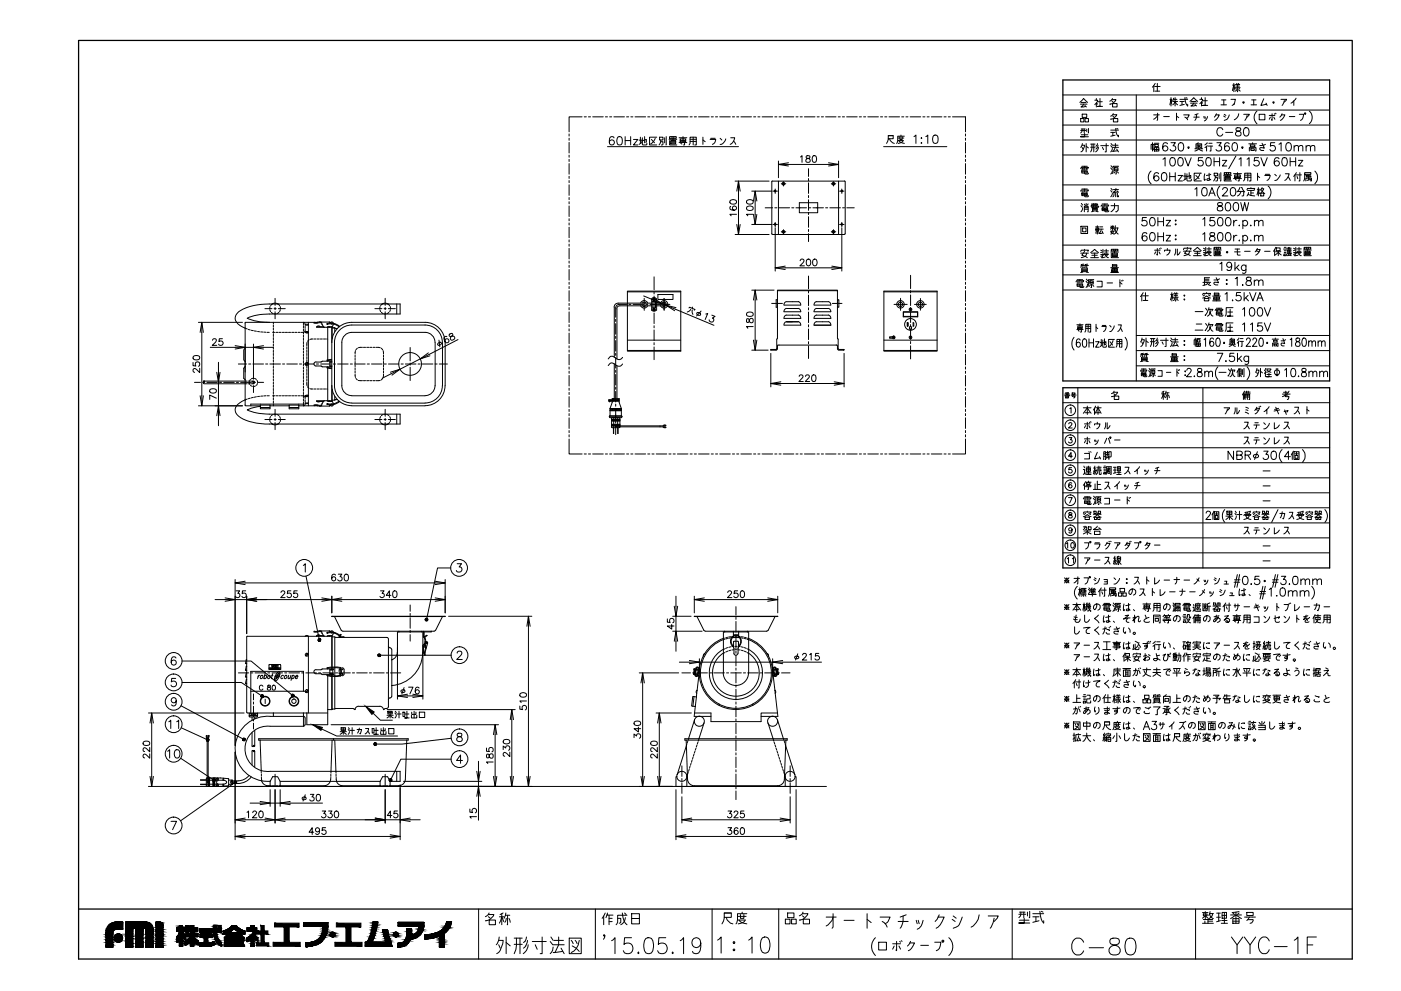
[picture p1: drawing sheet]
<svg xmlns="http://www.w3.org/2000/svg" width="420mm" height="297mm" viewBox="0 0 420 297" stroke-linecap="round" stroke-linejoin="round" font-family="sans-serif">
<path d="M23.6 12.1h381.9v275.4h-381.9zM318.8 24h80v90.2h-80zM318.8 116.2h80v54h-80zM23.6 272.5h381.9" fill="none" stroke="#000" stroke-width=".38"/>
<g fill="none" stroke="#000" stroke-width=".3">
<path d="M174.6 35h-3.9v4.5M175.2 35h.6M176.5 35h.6M177.7 35h3.2M181.6 35h.6M182.8 35h.7M184.1 35h3.2M187.9 35h.6M189.2 35h.6M190.4 35h3.2M194.3 35h.6M195.5 35h.7"/>
<path d="M196.8 35h3.2M200.6 35h.6M201.9 35h.6M203.1 35h3.2M207 35h.6M208.2 35h.7M209.5 35h3.2M213.3 35h.6M214.6 35h.6M215.8 35h3.2M219.7 35h.6M220.9 35h.7"/>
<path d="M222.2 35h3.2M226 35h.6M227.3 35h.6M228.5 35h3.2M232.4 35h.6M233.6 35h.7M234.9 35h3.2M238.7 35h.6M240 35h.6M241.2 35h3.2M245.1 35h.6M246.3 35h.7"/>
<path d="M247.6 35h3.1M251.4 35h.6M252.6 35h.7M253.9 35h3.2M257.7 35h.6M259 35h.6M260.3 35h3.1M264.1 35h.6M265.3 35h.7M266.6 35h3.2M270.4 35h.6M271.7 35h.6"/>
<path d="M273 35h3.1M276.8 35h.6M278 35h.7M279.3 35h3.2M283.1 35h.6M284.4 35h.6M285.7 35h3.8v4.5M318.8 28.5h80M318.8 37.5h80M318.8 33h80M323.8 30.7l1.2-1.2 1.2 1.2M324 31.2h2"/>
<path d="M324.1 35.5h1v1h-1zM324.1 39.1h1.5M324.3 38.7h1.1M324.3 30.7h1.4M324.5 38.7l-.1 .8-.3 .3M324.6 34.2h1.3v1h-1.3zM325 31.2l-.8 .9 1.4-.2M325.1 38.7v1.1M325.4 31.6l.4 .5M325.4 35.5h1v1h-1zM325.9 38.7v.8M326.4 38.5l-.1 1.3"/>
<path d="M328.3 30h.9v.4l-.9 1M328.8 29.5v.5M329.2 31.2l-.4-.3v1.2M329.3 30.5h1.3M329.9 29.5v2.4h-.7h1.5M333.1 35.7h.1M333.1 39.7h1.3M333.1 39h2.3M333.5 29.9h1.2a2.07 2.07 0 0 1-1.9 1.3M333.5 30.3l.4 .4M333.6 29.5l-.8 .8M333.7 31h1.3v1.1h-1.3z"/>
<path d="M333.7 34.4h1.2a2.15 2.15 0 0 1-1.7 1.3M333.7 39.7v1M333.7 34.8l.4 .4M333.9 34.1l-.2 .3-.6 .4M333.9 35.5h1.3v1h-1.3zM334.6 38.5a3.2 3.2 0 0 0 .8 2.5v-.5M334.9 38.5l.4 .2M340.8 28.5v85.7M346 34.4h1.7M346 25.7l-.4 .4M346.3 25.9h1.6M346.4 27.3h1.4"/>
<path d="M346.4 25l-.4 .7v1.8M347.1 25v2.3M347.2 34.4l-.2 .5-1 .8M347.2 33.9v2l-.2 .2M349 34.9h1.7M350.9 29.8h.5M351.2 29.3v2.5M351.4 31.1l-.2-1.3-.4 1.6M351.7 31.4l.7-1 .8 1M351.7 30.4h1.5M351.9 29.8h1.1M352 29.4l-.3 .8"/>
<path d="M352.4 29.3v2.5M352.8 34.8l.7 .5M352.8 33.9v2.2M353.9 30.4h1.3M353.9 29.8h2.3M354.5 30.4v1M355 34.4h1.6l-.4 .9-.4 .1M355.2 31.3l-1.3 .3M355.3 29.3a3.4 3.4 0 0 0 .9 2.5v-.5M355.3 35.1l.9 .8M355.7 29.3l.3 .1M356.9 30.4l1.1-1.1 1.2 1.1"/>
<path d="M357 30.9h2M357.3 30.4h1.4M358 30.9l-.8 .9 1.4-.2M358 35.1h1.6M358.4 31.3l.4 .5M358.8 34.3v.8l-.5 1M359.3 34.1l-1 .3M359.8 29.8h.9v.3l-.9 1M360.3 29.3v.5M360.7 30.9l-.4-.3v1.2M360.8 30.2h1.3M361 34.9l.2 .5"/>
<path d="M361.3 34.9l.2 .5M361.4 29.3v2.3h-.7h1.5M362.1 34.9l-.3 .8-.6 .6M364.2 35.1l.4-.7h1.1l-.7 1.2-.7 .5M364.8 34.1l-.2 .3M366.2 31.4h1.6M366.3 29.9h1.4M366.7 38.9a.91 .91 0 0 0-1-.6 .91 .91 0 0 0-.8 .9v.6a.92 .92 0 0 0 .8 1 .92 .92 0 0 0 1-.6M367 34.8l.5 .3M367 29.9v1.5M367.1 34.3l.6 .3M367.6 39.7h2.1"/>
<path d="M368.7 34.4a1.77 1.77 0 0 1-1.6 1.7M369.2 29.8h1.3l-.3 1.3M369.6 25.5h.8M370 31.3l.2-.2-.7 .5M370 25v2.5M370.3 26.8l-.3-1.3-.4 1.6M370.4 26.3h1.5M370.5 25.3h1.3M370.6 25.8h1.1M370.6 26.6l.3 .2M370.8 38.4a.51 .51 0 0 0 .2 .8 .93 .93 0 0 1 1 .3 .93 .93 0 0 1 .1 1l-1 .3a.72 .72 0 0 1-.6-.8 .72 .72 0 0 1 .7-.7l.5-.1a.5 .5 0 0 0 .3-.8zM370.9 27l-.5 .3"/>
<path d="M370.9 25l.2 .3M371.2 25.3l-.1 2.2M371.5 27l.4 .3M371.5 34.1a2.27 2.27 0 0 1-1.4 1.8M371.5 25l-.2 .3M371.7 26.6l-.2 .2M373 34.3h1.7l-.7 .8M373.3 38.4a.86 .86 0 0 1 1.2 .3 1.18 1.18 0 0 1 .1 1.4 1.18 1.18 0 0 1-1.3 .6 1.88 1.88 0 0 1 0-2.3zM374 34.6l-.7 1.5M375.2 31.4h1.6M375.4 29.9h1.3M376 29.9v1.5"/>
<path d="M377 33.3a2.54 2.54 0 0 0 0 3.8M377.6 34.3h1.7v1.6h-1.7zM379 29.6l-.9 2 1.7-.3M379.7 30.9l.3 .7M380.6 34.6h1.7M381 35.1l-.4 .6M381.5 34.1v2l-.2-.2M382 35.1l.3 .6M382.2 34.1l.1 .2M382.5 33.9l.2 .2M383.8 35.1l.5-.7h1l-.6 1.2-.7 .5M384.2 29.8h1.7l-.7 .8"/>
<path d="M384.5 34.1l-.2 .3M385.2 30.1l-.7 1.5M386.7 34.9h1.6M387.2 30.9l.8-.7v1.4M388.7 29.4l-.7 .8M389.7 34.3h1.3a1.72 1.72 0 0 1-1 1.8M392.7 33.3a2.54 2.54 0 0 1 0 3.8M170.7 40.1v.7M170.7 41.4v.7M170.7 42.7v3.2M170.7 46.5v.6M170.7 47.8v.6"/>
<path d="M170.7 49v3.2M170.7 52.8v.7M170.7 54.1v.7M170.7 55.4v3.2M170.7 59.2v.6M182.2 44h39.3M184.1 41.3a.7 .7 0 0 0-1-.2l-.3 .4a1.49 1.49 0 0 0 .6 1.9 .76 .76 0 0 0 .9-.6 .76 .76 0 0 0-.7-.9 .76 .76 0 0 0-.9 .7M185.3 41.1a.82 .82 0 0 1 1.2 .4l.1 .6a1.07 1.07 0 0 1-.6 1.3h-.3a1.32 1.32 0 0 1-.6-1.9zM187.5 41v2.4M187.5 42.1h1.6M189.1 41v2.4M190 41.8h1.3l-1.3 1.6h1.3"/>
<path d="M191.7 42h.8M192.1 41.1v1.9M192.3 42.3l1.5-.5v.8h-.1M192.5 42.7l-.8 .6M192.6 41.3v2l1.2 .1 .2-.4M193.3 41v1.8M195.4 41.8l.9 1M196.5 41.5l-.8 1.2-.6 .4M197 41.1h-2.2v2.3h2.2M197.8 41.1h1v.9h-1zM198.1 42l-.1 1-.4 .4M198.1 42.5h.7v.8l-.5 .1"/>
<path d="M199.3 41.3v1.5M199.8 41l-.1 2.4M200.6 41.8h2.4M200.8 41h2v.5h-2zM200.8 42.1v1.3h2.2M201.2 42.1h1.4v1h-1.4zM201.2 42.5h1.4M201.2 42.8h1.4M201.5 41v.5M201.8 41.5v.6M202.1 41v.5M203.7 42.7h2.3"/>
<path d="M203.7 41.3h2.3M204 41.6h1.6v.9h-1.6zM204 42.1h1.6M204.2 42.9l.3 .3M204.8 41v1.5M205.3 42.5v.9h-.3M206.7 43.4l.3-.4v-1.9h1.8v2.3h-.4M207 41.8h1.8M207 42.4h1.8M207.9 41.1v2.3M210.8 42l.7 .5M210.8 41.1v2.2"/>
<path d="M213 41.8h1.7a1.49 1.49 0 0 1-1.1 1.5M213.1 41.5h1.4M216 41.5l.5 .5M217.7 41.6a2.03 2.03 0 0 1-1.7 1.7M219.1 41.3h1.2l-.6 1.5-.7 .5M220 42.3l.7 1M220.5 54.3h10.2M221 57.3l.5-3 .5 3M221.5 54.3v16M225.5 57.3h6M226.5 57.3v10M231.7 54.2l-.2 .2v15.7"/>
<path d="M231.7 54.3h1.8M231.8 57.3h1.4M232.5 56.7v1.3M233.5 54.3h18v16h-18zM233.5 48.3v5M233.5 49.3h18M234.3 55.1h1.4M234.8 55l.3-.1v.4h-.2zM235 54.5v1.3M236.5 48.8l-3 .5 3 .5M240.1 47l.4-.3v2M241.8 46.8v.5l.9 .3 .3 .4a.66 .66 0 0 1-.7 .7 .66 .66 0 0 1-.6-.7l1.2-.9-.1-.3z"/>
<path d="M242.5 50.6v2.3M242.5 53.5v.7M242.5 54.8v3.2M242.5 58.6v.6M242.5 59.9v3.1M243.9 46.8a.64 .64 0 0 1 .9 .2l.1 .5a.85 .85 0 0 1-.8 1.2 1.28 1.28 0 0 1-.2-1.9zM248.5 48.8l3 .5-3 .5M249.3 55.1h1.3M249.8 54.9l.4 .1-.1 .3h-.3zM250 54.5v1.3M251.5 54.3h1.8M251.5 48.3v5"/>
<path d="M251.8 57.3h1.3M252.5 56.7v1.3M253.2 54.2l.2 .2M253.5 54.5v15.6M265 44h19M266.4 41.6h1.5v-.9h-1.5v1l-.5 1.3M266.4 40.7h1.5M266.9 41.6l.1 .6 1.2 .8M269.4 42.1h1.5l-.6 .6-.9 .3M269.4 41.4h1.6M269.5 42.1l.7 .6 1 .3M269.9 41v.8h.7v-.8"/>
<path d="M270.2 40.5v.3M271.2 40.8h-2v1.3l-.3 .9M274.1 41l.6-.5v2.5M276.2 41.4h.3zM276.2 42.9h.3zM277.7 41l.5-.5v2.5M280 40.6a.84 .84 0 0 1 1.2 .4v1.5a.78 .78 0 0 1-.7 .5 .78 .78 0 0 1-.7-.5 2.08 2.08 0 0 1 .2-1.9zM289.5 40.1v.7M289.5 41.4v.7M289.5 42.7v3.2M289.5 46.5v.6M289.5 47.8v.6"/>
<path d="M289.5 49v3.2M289.5 52.8v.7M289.5 54.1v.7M289.5 55.4v3.2M289.5 59.2v.6M318.8 42h80M318.8 46.5h80M318.8 60h80M318.8 55.4h80M324.1 50.5l.2-.3h2.1l-.2 .3M324.1 57.3l.2-.3h2.1l-.2 .3M324.3 40.4h1.9"/>
<path d="M324.4 51.2h1.7v.7h-1.7zM324.4 58h1.7v.6h-1.7zM324.4 51.5h1.7M324.4 50.9h.5M324.4 50.5h.5M324.4 49.8h1.7M324.4 58.3h1.7M324.4 57.6h.5M324.4 57.3h.5M324.4 56.7h1.7M324.5 43.5h.8a2.24 2.24 0 0 1-1.1 2M324.5 44.2l.3 .5"/>
<path d="M324.6 43l-.5 1.2M325.3 40v1h-1.2h2.3M325.3 51.2l.1 1h.8l.2-.3M325.3 58l.1 1h.8l.2-.4M325.3 49.8v1.1M325.3 56.7v.9M325.6 50.9h.5M325.6 50.5h.5M325.6 57.6h.5M325.6 57.3h.5M325.7 43v2.5M325.7 43.8l.7 .5"/>
<path d="M327.1 44.1h1.3M327.1 43.2h1.3M327.5 43.2l-.1 1.7-.3 .6M328 43.2v2.3M329.1 43l-.4 .8M329.3 43.5l-.6 1.2M329.4 44.2l-.3 .8-.5 .5M330.1 43.7h2.3M330.6 44.2l.3 .6M331.8 43v2.5h-.4M333.1 50.3l.4 .6M333.1 57.1l.4 .5"/>
<path d="M333.1 43.7l.4 .5M333.2 49.7l.4 .5M333.2 56.5l.4 .5M333.2 43l.4 .5M333.6 51.2l-.5 1M333.6 58l-.5 1M333.6 44.5l-.5 1M333.6 44.2h1.8M333.7 43.5h1.6M333.9 56.8h1.5M334.1 57.8v.6l-.4 .6M334.2 50.3h1.1v.9h-1.1z"/>
<path d="M334.2 50.7h1.1M334.4 51.5l-.3 .4M334.4 40.5l-1.3 .3M334.5 43v1.2l-.6 1.2M334.6 57.8v1.2M334.7 56.5a1.01 1.01 0 0 1-.8 1.1l1.3-.1M334.7 50l-.2 .3M334.8 51.2v1h-.2M334.9 44.7l.5 .8M335 57.2l.4 .4M335.1 57.8v1.2h.3v-.4M335.1 51.5l.3 .4"/>
<path d="M335.2 45.2l-1.6 .2M335.4 49.8h-1.6v1.6l-.2 .6M345.2 44.8v-1.5h.9v1.5h-.3M345.2 51.3a2.54 2.54 0 0 0 0 3.8M345.6 42.8v2.5M346.2 44.3h1.3v1h-1.3zM346.2 44.8h1.3M346.2 42.9h1.3M346.4 43.3h1v.7h-1zM346.9 44.3v1M347.5 52.1a.73 .73 0 0 0-.7-.4 .73 .73 0 0 0-.7 .5 1.46 1.46 0 0 0 .6 2 .78 .78 0 0 0 .9-.7 .78 .78 0 0 0-.7-.8 .78 .78 0 0 0-.9 .7M348.6 51.9a.8 .8 0 0 1 1.2 .3 1.26 1.26 0 0 1-.8 2 1.6 1.6 0 0 1-.4-2.3z"/>
<path d="M348.8 47.7l.6-.4v2.5M350.1 43.1a.73 .73 0 0 0-.7-.3 .73 .73 0 0 0-.6 .4 1.46 1.46 0 0 0 .6 2.1 .78 .78 0 0 0 .8-.7 .78 .78 0 0 0-.7-.9 .78 .78 0 0 0-.8 .7M350.8 51.7v2.5M350.8 52.9h1.7M351.2 47.3a.86 .86 0 0 1 1.2 .4 1.18 1.18 0 0 1 .1 1.4 1.18 1.18 0 0 1-1.3 .5 1.88 1.88 0 0 1 0-2.3zM351.2 42.8h1.3l-.7 .9a.85 .85 0 0 1 .6 1.4 .85 .85 0 0 1-1.5-.3M352.5 51.7v2.5M353.3 52.6h1.3l-1.3 1.6h1.3M353.6 47.3a.86 .86 0 0 1 1.1 .4 1.18 1.18 0 0 1 .1 1.4 1.18 1.18 0 0 1-1.2 .5l-.4-.9 .1-1zM353.7 42.9a.8 .8 0 0 1 1.2 .3 1.26 1.26 0 0 1-.9 2.1 1.63 1.63 0 0 1-.3-2.4zM355 52.8h.8M355.3 47.3l1 2.5 .9-2.5"/>
<path d="M355.4 51.9v1.9M355.6 53.1l1.5-.5v.8h-.2M355.8 53.5l-.8 .6M356 52.1v2l1.1 .1 .2-.5M356.6 51.7v1.9M358.3 56.7l.6-.5v2.5M358.3 44.6h2.4M358.6 52.6l1 1M358.7 44.6v-1.5h1.7v1.5M358.8 44.3l.7-.6 .7 .6M358.8 43.7h1.4M359.1 43.4l.1 .2"/>
<path d="M359.4 42.8l-.4 .3M359.5 44.6l1.2 .7M359.5 44.3a1.17 1.17 0 0 1-1.2 1M359.5 43.3v1.1M359.8 52.3l-.4 .7-.9 .9M360 43.4l-.2 .2M360.3 51.9h-2.2v2.3h2.2M360.7 47.3h-1.3v1a.87 .87 0 0 1 1.3 0 .87 .87 0 0 1-.2 1.3 .87 .87 0 0 1-1.3-.4M360.8 56.4a.8 .8 0 0 1 1.1 .3l.1 .6a1.09 1.09 0 0 1-.7 1.4h-.2a1.55 1.55 0 0 1-.3-2.3zM361.3 52.1l-.2 .8 .2 1.2 .2-.4M361.9 44v1.3M361.9 47.3a.9 .9 0 0 1 1.3 .4v.6a1.06 1.06 0 0 1-.9 1.5 1.65 1.65 0 0 1-.4-2.5z"/>
<path d="M362 43.6l-.7 .7M362 42.8l-.7 .6M362.4 43.8h1.3M362.5 58.7l1-2.5 .9 2.5M362.5 42.9h1M362.6 51.9l.2 2-.2 .2-.7-.2 .2-.3h.5l.5 .3M362.9 57.9h1.2M363.1 52.3l-1.3 .3M363.2 43.8v1.5h-.3M364.1 47.3v2.5M364.1 48.4h1.6M364.1 51.9h1v.8h-1z"/>
<path d="M364.5 52.7l-.2 1-.3 .5M364.5 53.2h.6v.9l-.5 .1M364.9 42.8h1.4l-.8 .9a.85 .85 0 0 1 .7 1.4 .85 .85 0 0 1-1.5-.3M365.6 52.1v1.5M365.7 47.3v2.5M365.8 55.8a2.63 2.63 0 0 0 0 3.8M366.1 51.7l-.1 2.5M366.6 48.1h1.3l-1.3 1.7h1.3M366.7 56.8l.4-.6h.6l.4 .5-.4 .8-1.1 1.2h1.6M367 52.5h2.3M367.1 51.7h2v.6h-2zM367.1 52.9v1.3h2.2"/>
<path d="M367.4 52.9h1.6v1h-1.6zM367.4 53.2h1.6M367.4 53.6h1.6M367.8 51.7v.6M368.1 52.3v.6M368.4 51.7v.6M368.6 43.1a.73 .73 0 0 0-.7-.3 .73 .73 0 0 0-.6 .4 1.96 1.96 0 0 0 .3 1.9 .77 .77 0 0 0 1.1-.3 .77 .77 0 0 0-.5-1 .77 .77 0 0 0-1 .6M369.3 56.4a.8 .8 0 0 1 1.2 .3 1.26 1.26 0 0 1-.9 2 1.63 1.63 0 0 1-.3-2.3zM369.8 42.9a.8 .8 0 0 1 1.2 .3 1.26 1.26 0 0 1-.8 2.1 1.6 1.6 0 0 1-.4-2.4zM369.9 53.5h2.4M369.9 52h2.4M370.3 52.4h1.7v.8h-1.7z"/>
<path d="M370.3 52.8h1.7M370.4 53.7l.4 .3M370.7 46.8l-2.2 3.8M371.1 51.7v1.5M371.3 57.4h1.7v1.2l-.5 .1M371.6 47.7l.6-.4v2.5M371.6 53.2v1h-.3M371.8 56.2l-.8 1.3M372.1 57.4a1.63 1.63 0 0 1-1 1.3M372.1 56.2h.4l.8 1.3M372.9 54.2l.4-.4v-1.9h1.8v2.3h-.4M373.3 53.1h1.8"/>
<path d="M373.3 52.5h1.8M374 56.9l.1-.4h2.2l-.2 .4M374 47.7l.6-.4v2.5M374.1 57.1h2M374.2 51.9v2.3M374.3 58.3l.8 .3M374.5 57.7l-.5 1M374.5 43.1h2.3M374.7 45.3v-1h2v1h-.2M375 43.4h1.3v.6h-1.3zM375.1 57.1v1.5l1.2 .1M375.1 44.6h1.1v.5h-1.1z"/>
<path d="M375.1 56.2v.3M375.1 57.8h.8M375.7 42.8v.3M377 56.7h.7M377.1 52.7l.7 .5M377.1 51.9v2.2M377.4 56.2v2.5M377.4 47.3h-1.2l-.1 1a.89 .89 0 0 1 1.4 0 .89 .89 0 0 1-.2 1.3 .89 .89 0 0 1-1.3-.4M377.7 58.1l-.3-1.4-.4 1.7M378.1 57.9h.9v.8h-.9zM378.1 47.3l1 2.5 1-2.5M378.3 56.9l1 1.2"/>
<path d="M378.3 56.6h.7l-1.2 1.5M378.5 42.9l.7 1.5-1.2-.1-.2 .5 .5 .3h.7M378.5 56.2l-.7 .9M379.3 52.6h1.6a1.67 1.67 0 0 1-.9 1.5M379.5 52.3h1.3M379.5 43.3l-1.7 .3M380.3 55.8a2.54 2.54 0 0 1 0 3.8M382.3 42.8h-1.2l-.1 1a.88 .88 0 0 1 1.3 0 .88 .88 0 0 1-.2 1.3 .88 .88 0 0 1-1.2-.3M382.3 52.3l.5 .4M383.6 47.6l-.2-.3a.86 .86 0 0 0-1.1 .4 1.46 1.46 0 0 0 .5 2.1 .79 .79 0 0 0 .9-.8 .79 .79 0 0 0-.7-.8 .79 .79 0 0 0-.9 .7M383.6 43.2l.6-.4v2.5M383.9 52.4l-.1 .5a1.56 1.56 0 0 1-1.5 1.2"/>
<path d="M384.8 47.3a.86 .86 0 0 1 1.1 .4 1.29 1.29 0 0 1-.8 2.1 1.65 1.65 0 0 1-.3-2.5zM385.5 52.1h1.1l-.3 1-1 1M386 42.9a.8 .8 0 0 1 1.2 .3 1.26 1.26 0 0 1-.9 2.1 1.55 1.55 0 0 1-.3-2.4zM386.3 53.1l.7 1M386.9 48.4h1.7M386.9 47.3v2.5M388.1 44.1l.6-.5 .6 .1 .1 1.6M388.1 43.6v1.7M388.4 52.4l-.4 .5M388.6 47.3v2.5M388.6 52.4h1.7M388.8 51.7l-.4 .7v1.8"/>
<path d="M389 52.9l.2 .7M389.4 48.1h1.3l-1.3 1.7h1.3M389.4 44.1l.6-.5 .6 .1 .1 1.6M389.8 51.7v2.5h-.2M391.3 52.3h1.8v-.6h-1.8v1.6l-.3 .9M391.6 54.2v-.8h1.7v.8h-.2M391.7 44.1a.86 .86 0 0 1 1.2-.4l.1 1.6M391.7 43.6v1.7M391.8 52.7h1.3v.4h-1.3zM392.5 52.6v1.3M392.8 53.6l.3 .5M393 52.4l-1.4 .2"/>
<path d="M393 53.8l-1 .3M393 44.1a.86 .86 0 0 1 1.2-.4l.1 1.6M394.3 51.3a2.63 2.63 0 0 1 0 3.8M170.7 60.5v.6M170.7 61.7v3.2M170.7 65.5v.7M170.7 66.8v.7M170.7 68.1v3.2M170.7 71.9v.6M170.7 73.2v.6M170.7 74.4v3.2M170.7 78.2v.7"/>
<path d="M170.7 79.5v.7M219 60.1a1.01 1.01 0 0 1 1.2-.3 1.01 1.01 0 0 1 .6 1.1l-.8 .3a.85 .85 0 0 1-1.1-.8zM219.1 61.9h-.1a.64 .64 0 0 0 .3 1 .97 .97 0 0 0 1.6-.6 .63 .63 0 0 0-.7-.5 .63 .63 0 0 0-.6 .6 .63 .63 0 0 0 .6 .6M220.5 70.3h10.2M220.9 64.2h-2l.4 .5M221 67.3l.5 3 .5-3M224 62a1.01 1.01 0 0 1 1.2-.3 1.01 1.01 0 0 1 .6 1.1l-.8 .3a.85 .85 0 0 1-1.1-.8zM224 60.1a1.01 1.01 0 0 1 1.2-.3 1.01 1.01 0 0 1 .6 1.1l-.8 .3a.85 .85 0 0 1-1.1-.8zM225.5 67.3h6M225.9 64.2h-2l.4 .5M226 60.3l.5-3 .5 3M226 64.3l.5 3 .5-3"/>
<path d="M229.5 62.3h2.2M231.5 70.1l.2 .1 1.8 .1M231.8 67.3h1.4M232.4 62.3h.6M232.5 66.6v1.4M232.5 68.3v13M233.6 62.3h3.2M234.3 69.5h1.4M234.8 69.4l.3-.1v.3h-.3zM235 68.8v1.4M235.5 79.8l-3 .5 3 .5M237.4 62.3h.7"/>
<path d="M238.7 62.3h3.2M239.7 60.8h5.5v3h-5.5zM240 78.2l.4-.5h.3l.4 .3-.2 .7-1 1h1.3M242.1 77.8a.59 .59 0 0 1 .9 .2l.1 .5a.9 .9 0 0 1-.7 1.2l-.5-.4-.1-.5zM242.5 63.7v.6M242.5 65v3.1M242.5 68.8v.6M242.5 70v2.4M242.5 62.3h.6M243.8 62.3h3.2M244 77.8a.59 .59 0 0 1 .9 .2l.2 .5a.9 .9 0 0 1-.8 1.2l-.5-.4-.1-.5zM247.6 62.3h.6"/>
<path d="M248.9 62.3h3.1M249.3 69.5h1.3M249.5 79.8l3 .5-3 .5M249.8 69.3h.3l.1 .3-.4 .1zM250 68.8v1.4M251.8 67.3h1.3M252.5 66.6v1.4M252.5 68.3v13M252.7 62.3h.6M253.4 70.1l-.2 .1-1.7 .1M253.9 62.3h2.3M289.5 60.5v.6"/>
<path d="M289.5 61.7v3.2M289.5 65.5v.7M289.5 66.8v.7M289.5 68.1v3.2M289.5 71.9v.6M289.5 73.2v.6M289.5 74.4v3.2M289.5 78.2v.7M289.5 79.5v.7M318.8 64.4h80M318.8 73.5h80M318.8 77.9h80"/>
<path d="M324.1 75.4l.2-.4h2.1l-.2 .4M324.1 75.9h2.3M324.2 67.8h2v2.2h-2zM324.2 61.7l.4 .5M324.3 79.6h1M324.3 61l.4 .5M324.7 62.5l-.5 1M324.7 68.3h1v1.2h-1zM324.8 79.6v.6M325 79.2l-.7 .1-.2 .8M325.2 63.5v-1.7h1.1v1.7h-.1M325.2 61.2l.3 .4"/>
<path d="M325.2 62.7h1.1M325.2 62.2h1.1M325.3 75.4l-.9 1.1 1.7 .7M325.3 74.7v.3M325.4 79.6h1M325.7 61v.8M325.9 75.9a1.47 1.47 0 0 1-1.6 1.3M325.9 79.6v.6M326.2 79.2l-.8 .1-.1 .8M326.3 61.1l-.3 .4M327.1 75.7l1.2-1 1.1 1M327.1 77.2h2.3"/>
<path d="M327.3 75.9h2M327.3 61.1h1.9v.4h-1.9l-.1 .3h2.3l-.3 .4M327.4 76.5h1.7M327.6 62.2h1.4v1h-1.4zM327.6 62.5h1.4M327.6 62.8h1.4M327.9 63.3l-.6 .2M328 61v.7l-.7 .6M328.3 75.9v1.3M328.5 69.8h1.2M328.6 68h1M328.7 68.8h.8v-.5h-.8v1h.8v-.5"/>
<path d="M328.7 61v1.2M328.8 63.3l.5 .2M329.1 67.7v2.5M329.7 68.7h1.2M329.8 68h.9M330.1 76.3h2.3M330.1 75l.4 .2M330.2 61.8l.2-.3h2.1l-.2 .3M330.3 68.7l-.6 1.3 1-.3M330.5 62.5h1.7v.6h-1.7zM330.5 69.3l.4 .7M330.5 62.8h1.7"/>
<path d="M330.5 62.2h.5M330.5 61.8h.5M330.5 61.1h1.7M330.6 76.7v.5M330.6 75.5l-.5 .2M330.8 74.7v1.3M331.1 76.3l-1 .5M331.1 75.2h1.3M331.2 75.9h1.1M331.2 76v.3M331.3 62.5l.2 1h.8l.2-.4M331.3 61.1v1.1"/>
<path d="M331.4 76.3l.7 .8 .3 .1M331.4 77.1l-1.1 .1M331.7 62.2h.5M331.7 61.8h.5M331.8 74.7v1.2M332.1 76.5l-.3 .3M333 68.7l.6-.6 .6 .6M333 69.3h1.2M333 68.1h1.2M333.1 75.5h2.3M333.2 61.7h2.2v1.3l-.5 .5h-.3M333.2 67.7l.2 .3"/>
<path d="M333.3 74.7h2v.5h-2zM333.3 75.9v1.3h2.1M333.6 79.3h1.3v.7h-1.3zM333.6 69l-.4 .7 .8 .5M333.6 75.9h1.5v1h-1.5zM333.6 79.6h1.3M333.6 67.7v1.1M333.6 76.2h1.5M333.6 76.6h1.5M333.9 69.3a.8 .8 0 0 1-.8 .9M334 67.7l-.2 .3M334 74.7v.5"/>
<path d="M334.2 61l-.1 1.6-.9 .9M334.2 75.2v.7M334.4 68.5a1.87 1.87 0 0 0 1 1.7M334.4 68.3h1M334.5 67.7l-.3 1.3M334.5 74.7v.5M335.2 68.3l-.3 1-.7 .9M343.8 65.2h-1.2l-.1 1.1a.87 .87 0 0 1 1.3 0 .87 .87 0 0 1-.2 1.3 .87 .87 0 0 1-1.2-.4M343.9 70.1l-.1-.3a.86 .86 0 0 0-1.2 .4 1.46 1.46 0 0 0 .6 2 .79 .79 0 0 0 .9-.7 .79 .79 0 0 0-.7-.8 .79 .79 0 0 0-.9 .7M345.1 65.3a.78 .78 0 0 1 1.2 .4 1.18 1.18 0 0 1 .1 1.4 1.18 1.18 0 0 1-1.3 .5 1.88 1.88 0 0 1 0-2.3zM345.1 69.8a.86 .86 0 0 1 1.2 .4 1.18 1.18 0 0 1 .1 1.4 1.18 1.18 0 0 1-1.3 .5 1.88 1.88 0 0 1 0-2.3zM346.3 75h1.6"/>
<path d="M346.6 75.5l-.3 .6M347.1 74.5v2l-.2-.2M347.2 65.2v2.5M347.2 69.7v2.5M347.2 66.4h1.7M347.2 70.9h1.7M347.6 75.5l.3 .6M347.8 74.5l.1 .1M348.1 74.3l.2 .2M348.9 65.2v2.5M348.9 69.7v2.5M349.2 75.3v-.3h1.7a1.68 1.68 0 0 1-1 1.5"/>
<path d="M349.7 66.1h1.4l-1.4 1.6h1.4M349.7 70.5h1.4l-1.4 1.7h1.4M350.1 74.5v.5M352.6 74.6v1.1l-.4 .8M353.1 74.6v1.9l.8-1M354.9 74.8l.2-.4h2.1l-.1 .4M354.9 75.3h2.3M356.1 74.8l-.9 1.1 1.7 .7M356.1 74.1v.3M356.8 75.3a1.47 1.47 0 0 1-1.7 1.3M357.9 75.2l1.2-1.1 1.1 1.1M357.9 76.6h2.3"/>
<path d="M358.1 75.3h2M358.3 75.9h1.6M359.1 75.3v1.3M360.7 65.7l.6-.5v2.5M360.7 70.2l.6-.5v2.5M360.9 75.7h2.3M360.9 74.4l.4 .2M361.4 76.1v.5M361.4 74.9l-.5 .2M361.6 74.1v1.4M361.9 75.8l-1 .5M361.9 74.6h1.3"/>
<path d="M362 75.3h1.2M362.1 75.5v.2M362.3 75.8l.6 .8h.3M362.3 76.5l-1.2 .1M362.6 74.1v1.2M362.9 76l-.3 .2M363 69.8a.54 .54 0 0 0 .2 .9 .92 .92 0 0 1 1 .3 .92 .92 0 0 1 0 1.1l-.9 .1a.72 .72 0 0 1-.6-.7 .72 .72 0 0 1 .8-.7l.4-.1a.54 .54 0 0 0 .3-.9zM363.9 74.9h2.4M364.1 74.1h2v.5h-2zM364.1 75.3v1.3h2.2M364.2 65.2h-1.2l-.1 1.1a.87 .87 0 0 1 1.3 0 .87 .87 0 0 1-.2 1.3 .87 .87 0 0 1-1.3-.4M364.4 75.3h1.5v1h-1.5z"/>
<path d="M364.4 76h1.5M364.4 75.7h1.5M364.8 74.1v.5M365.1 74.6v.7M365.3 60.8a.51 .51 0 0 0 .2 .9 .87 .87 0 0 1 1 .3 .87 .87 0 0 1 0 1.1l-.8 .1-.6-.4a1.19 1.19 0 0 1 1.4-1.2l.1-.5a.9 .9 0 0 0-1.3-.3zM365.4 74.1v.5M365.4 65.3a.82 .82 0 0 1 1.3 .4l.1 .6a1.07 1.07 0 0 1-.7 1.4h-.3a1.32 1.32 0 0 1-.6-2zM365.4 69.8a.9 .9 0 0 1 1.3 .4l.1 .6a1.06 1.06 0 0 1-1 1.4 1.65 1.65 0 0 1-.4-2.4zM365.8 79.1l.6-.5v2.5M367.8 60.8a.8 .8 0 0 1 1.2 .4 1.26 1.26 0 0 1-.8 2 1.6 1.6 0 0 1-.4-2.4zM367.9 65.3a.78 .78 0 0 1 1.1 .4 1.18 1.18 0 0 1 .1 1.4 1.18 1.18 0 0 1-1.2 .5 1.88 1.88 0 0 1 0-2.3zM367.9 69.8a.86 .86 0 0 1 1.1 .4 1.18 1.18 0 0 1 .1 1.4 1.18 1.18 0 0 1-1.2 .5 1.88 1.88 0 0 1 0-2.3z"/>
<path d="M369.4 79.4a.76 .76 0 0 1-1 .7 .76 .76 0 0 1-.4-1.2 .76 .76 0 0 1 1.3 .1 1.31 1.31 0 0 1-.8 2.1l-.4-.1-.1-.3M370 66.1v1.6M370 70.5v1.7M370.2 60.8a.8 .8 0 0 1 1.2 .4l.1 .6a1.09 1.09 0 0 1-.7 1.4h-.3a1.55 1.55 0 0 1-.3-2.4zM370.2 75.5h1.7M370.4 78.6v2.5M370.4 74.6h1.4M371 66.1a.85 .85 0 0 0-1 .7M371 70.5a.85 .85 0 0 0-1 .8M371.1 74.6v1.7l.8 .2M371.5 67.6h.3zM371.5 72.1h.3z"/>
<path d="M371.5 79.4l-1.1 1.2M372.1 60.7l.6 2.5 .6-2.5 .6 2.5 .6-2.5M372.7 66.4a.8 .8 0 0 1 1.2-.1 .8 .8 0 0 1 0 1.2 .8 .8 0 0 1-1.2-.1M372.7 70.9a.8 .8 0 0 1 1.2-.1 .8 .8 0 0 1 0 1.2 .8 .8 0 0 1-1.2-.1M372.7 66.1v2.5M372.7 70.5v2.5M373.2 75.3h1.7M373.7 79.4l-.1 2.3-.4 .2-.6-.1M373.7 79.8a.78 .78 0 0 0-1.2-.1 .78 .78 0 0 0 0 1.2 .78 .78 0 0 0 1.2-.2M375.1 67.5v.2zM375.1 72v.2zM376.2 66.5l.6-.4 .6 .1 .1 1.5"/>
<path d="M376.2 71l.6-.5 .6 .2 .1 1.5M376.2 66.1v1.6M376.2 70.5v1.7M376.4 75.5l.4-.3 .8 .3M376.9 74.8h1l-.6 1.2-.7 .5M377.1 74.5l-.3 .7M377.5 66.5l.6-.4 .6 .1 .1 1.5M377.5 71l.6-.5 .6 .2 .1 1.5M379.3 75.3h1.6M382.3 74.8l-.4 .5M382.4 76.4l1-.7 .8 .7M382.6 75.5h1.5"/>
<path d="M382.6 74.1l-.3 .7v1.8M382.8 74.3h1.1v.9h-1.1zM383.4 75.2v1.4M384.9 74.6h1M385 76.1h.8v.5h-.8zM385.1 75.7h.6M385.1 75.2h.6M385.1 74.1h.6M385.9 74.4h1.4M386.1 76h1.2l-.4 .4-.8 .2M386.2 75.2h1M386.2 75.5h1"/>
<path d="M386.2 76.1l1.1 .5M386.4 74.6l-.5 .6M386.4 74.1v.5M386.8 74.1v.5M387 74.7l-.3 .2v.9M387.3 74.9h-1.1v.9h1.1M387.9 75.7h2.4M387.9 74.4l.4 .2M388.4 76.1v.5M388.4 74.9l-.5 .2M388.6 74.1v1.4M388.9 75.8l-1 .5"/>
<path d="M388.9 74.6h1.4M389 75.3h1.2M389.1 75.5v.2M389.2 75.8l.7 .8h.4M389.2 76.5l-1.1 .1M389.6 74.1v1.2M389.9 76l-.3 .2M390.9 74.9h2.4M391.1 74.1h2v.5h-2zM391.1 75.3v1.3h2.2M391.4 75.3h1.5v1h-1.5zM391.4 76h1.5"/>
<path d="M391.4 75.7h1.5M391.8 74.1v.5M392.1 74.6v.7M392.4 74.1v.5M59.5 96.6h13.2M60 99.6l.5-3 .5 3M60.5 96.6v25M73.5 96.8l.2-.2h21.6h-1.1v.2M73.5 96.8v24.6M74.5 98.7l.5 .2M75.3 99l.7 .1M76.3 99.2l.6 .1"/>
<path d="M77.2 99.4l.6 .1M78.2 99.5h.6M79.1 99.5l.6 .1M79.4 92.5h2.2M80.1 99.6h.7M80.8 96.6l-3.8-.3-2.8-.9 2.8-.9 3.8-.4h39.2v-3h-39.2a13.8 13.8 0 0 0-9.7 2.9 2.23 2.23 0 0 0 .9 3.6l2.2 1M80.9 92.8l.2 .6M81 91.9l-.1 .6M81.4 93.6l.5 .4M81.6 91.1l.7-.2 .7 .1 .8 .6M81.6 91.1l-.4 .5M81.8 99.6h.6"/>
<path d="M82 96.6v.4M82 97.4v.6M82 98.3v.6M82 99.3v.6M82.2 94.1h.6M82.2 92.5h.6M82.5 89.4v2.1M82.5 92.2v.6M82.5 93.4v2.2M82.7 99.6h.7M83.5 92.5h2M83.6 93.6l-.5 .4"/>
<path d="M83.7 99.6h.6M84 91.9l.1 .6M84.1 92.8l-.3 .6M84.7 99.6h.6M85.6 99.6h.6M86.5 99.6h.7M87.5 99.6h.6M88.4 99.6h.7M89.4 99.6h.6M91 97.3v-.7a.64 .64 0 0 1 .5 .9M91 97.6v.6M91 98.6v.6"/>
<path d="M91 99.5v.6M91.5 98.7l-.2 .8-1 .1M91.5 97.8v.6M91.6 97.4l.4-.2 .4 .2zM91.6 99.5a.39 .39 0 0 1 .5-.2 .39 .39 0 0 1 .3 .4l-.7 .1zM91.8 99.4l.3 .4M91.9 99.4l.3 .4M92.5 96.6v25M94.2 96.8h2.3M95.3 96.6h.1M95.9 96.5h2.9M96 97.9l-.5-.2-.4 .2"/>
<path d="M96.3 96.6l.1 .1M96.3 96.6h-1M96.5 96.7l.1 .6M96.6 97.3l.5 .8M97.1 97.9h-2.1v.2h4.6v3.4M97.1 98l.2 .1M98.2 97v.2M98.2 97.2l1.8-.1 1.7 .8M98.3 97l-.3 .1 .3 .1M98.3 98.1v9.8M98.3 98l-.2 .1M98.5 97.9h-.2"/>
<path d="M98.8 96.5l.1 .1M98.9 97.9l-.2 .2M98.9 96.6l.2 .1M99.1 96.7l.5-.2 .4 .4M99.3 97.1h.3M99.3 96.9h.4M99.5 98.1v22M99.6 98.3h.8M99.7 97.8l-1.2 .1M100 96.9l1.8 .9M100 96.9l-1.8 .1M100 97.2l-.2 .6"/>
<path d="M100.4 98.3l.8 .2M100.4 98.3v1.2M112.4 92.5h2.1M113.9 92.8l.3 .6M114 91.9l-.1 .6M114.2 91.6a1.55 1.55 0 0 1 2.6 0M114.4 93.6l.5 .4M115.2 94.1h.6M115.2 92.5h.6M115.5 89.4v2.1M115.5 92.2v.6M115.5 93.4v2.2"/>
<path d="M116.4 92.5h2.2M116.6 93.6l-.5 .4M117 91.9l.1 .6M117.1 92.8l-.2 .6M119 91.1v3M170.7 80.8v3.2M170.7 84.6v.6M170.7 85.9v.6M170.7 87.1v3.2M170.7 90.9v.7M170.7 92.2v.7M170.7 93.5v3.2"/>
<path d="M170.7 97.3v.6M170.7 98.6v.6M170.7 99.8v3.2M184.6 95.7v.7M184.6 97v3.2M185 92.6v15M185.9 91.7l-.7 .2-.2 .7M185.9 91.7h9.5M187.9 91.2h-2.2a1.01 1.01 0 0 0-1.1 1.1v2.8M188.2 87.3h16v18h-16zM188.2 87.5h16M188.6 91.2h.6"/>
<path d="M189.9 91.2h3.1M192.1 91.6a1.12 1.12 0 0 0 1.1 .7 1.12 1.12 0 0 0 1-.6M192.1 90.8a1.12 1.12 0 0 1 1.1-.7 1.12 1.12 0 0 1 1 .7M192.6 91.6l.6 .3 .5-.3M193 88.7l21.1 8.8M193.2 89.4v3.6M193.7 91.2h.6M193.7 90.8l-.5-.2-.5 .2M194.9 91.2h2.3M195.4 90.9h-10l-.6 .1-.4 .4-.2 .6v15M195.4 89.7v3.3M195.8 90.3h.8v2h-.8z"/>
<path d="M196 89.4l2.6 1.6-3-.7M196 92.6h.4v.3h-.4zM196 89.5l.4 .1-.1 .4h-.3zM196.2 83v3.8M196.2 87.5v.6M196.2 88.7v3.2M196.2 92.6v.6M196.2 93.8v3.2M196.2 97.6v.7M196.2 98.9v3.2M196.5 89.3h-.8l-.3 .3M196.6 89.3l.3 .3"/>
<path d="M196.9 89.7v3.2a1.08 1.08 0 0 1-1.5 0M196.9 91.7h2.3M196.9 90.9h2.3M197.3 88.3h4.5v1.5h-4.5zM197.4 91.2h3.5M198.1 90.8a1.12 1.12 0 0 1 1.7-.5 1.12 1.12 0 0 1 0 1.8 1.12 1.12 0 0 1-1.7-.5M198.6 90.8a.66 .66 0 0 1 1-.1 .66 .66 0 0 1 0 1 .66 .66 0 0 1-1-.1M199.1 90.8l.4 .4-.4 .4M199.2 89.5v3.5M202.7 92.2l-2.9-.7 2.5 1.6M206.6 92.3l.2-.2 1.6 .7-.2 .2M207.2 92.7l-.6 .6-.5 .2"/>
<path d="M207.7 92.9l-.1 .8 .2 .5M207.7 92l-.1 .4M209 93.7l1 .2v.6l-.9-.2zM210.3 93.2l-1.4 1.5M211.7 94.1l.5-.1-.7 1.8M213.5 94.5l.9 .3-.8 .5a.68 .68 0 0 1 .4 .9 .68 .68 0 0 1-.8 .4 .68 .68 0 0 1-.5-.7M224 95.6v1l.4 .1 .8-1.3a.66 .66 0 0 1 .7 .7 .66 .66 0 0 1-.7 .6l-.4-.2-.3-.9zM224 93.8l.7-.3a.85 .85 0 0 1 1.2 .8 1.16 1.16 0 0 1-2 0zM225.5 87h6.6M225.9 97.9h-2l.4 .5M226 89.9l.5-2.9 .5 2.9M226.5 87v18"/>
<path d="M231.4 90.9h3.2M232.5 80.3h20M233.2 89.8h-.4v2.3h.4M233.2 87.1h17.9M235.1 97.5h5M235.1 91.5h5M235.8 96.4l-.5 .4-.2 .6M235.8 94.4a.91 .91 0 0 0-.7 1h5l-.1-.6-.6-.4M235.8 92.4a.91 .91 0 0 0-.7 1h5l-.1-.6-.6-.4M235.8 90.4l-.5 .4-.2 .6M235.9 96.4h3.6M235.9 94.5h3.6"/>
<path d="M235.9 92.5h3.6M235.9 90.4h3.6M236 96.4h3.3M239.4 96.4l.6 .4 .1 .6M239.4 90.4l.6 .4 .1 .6M242.5 82.7v3.8M242.5 87.2v.6M242.5 88.4v3.2M242.5 92.3v.6M242.5 93.5v3.2M242.5 97.3v.7M242.5 98.6v3.2"/>
<path d="M244.1 97.4a.9 .9 0 0 1 .7-1h3.6l.6 .4 .2 .6M244.1 91.4a.9 .9 0 0 1 .7-1h3.6l.6 .4 .2 .6M244.2 93.4h5l-.2-.6-.6-.4-3.6 .1a.9 .9 0 0 0-.7 .9M244.2 97.5h5M244.2 91.5h5M244.8 94.4l-.5 .4-.2 .6M244.8 94.5h3.6M248.4 94.4l.6 .4 .2 .6h-5M249.6 90.9h2.9M251.1 89.8h.5v2.3h-.5M265.1 87.3h15.9v18h-15.9zM265.1 87.5h15.9"/>
<path d="M268.1 91.2h4M270.1 89.4v3.6M270.9 93.4h4.3v1.6h-4.3zM271 93.6h4.2v1.2h-4.2zM272.3 96.7h-.2v1.1h.2v-1.1v1.1M272.8 98h.5l.1 .7h-.7zM272.9 92.6h.3v.3h-.3zM273.1 82.5v4M273.1 87.1v.7M273.1 88.4v3.2M273.1 92.2v.7M273.1 93.5v3.2"/>
<path d="M273.1 97.3v.6M273.1 98.6v3.1M273.8 96.7h.3v1.1h-.3zM274.3 91.2h3.5M276 89.5v3.5M289.5 80.8v3.2M289.5 84.6v.6M289.5 85.9v.6M289.5 87.1v3.2M289.5 90.9v.7M289.5 92.2v.7M289.5 93.5v3.2"/>
<path d="M289.5 97.3v.6M289.5 98.6v.6M289.5 99.8v3.2M318.8 86.9h80M318.8 82.4h80M322.7 84.5l.2-.4h2.1l-.1 .4M322.9 98.8h1.9M322.9 97.3h1.9M323 85.1h1.7v.7h-1.7zM323 85.4h1.7M323 84.8h.5M323 84.5h.5"/>
<path d="M323 83.8h1.7M323.2 97.7h1.4v.8h-1.4zM323.2 98.1h1.4M323.4 99l.2 .3M323.8 85.1l.2 1.1h.9l.1-.4M323.8 83.8v1M323.9 97v1.5M324.2 84.8h.5M324.2 84.5h.5M324.3 98.5v1h-.3M324.4 80.3h1.7v1.1h-1.7zM324.4 80.7h1.7"/>
<path d="M324.4 81h1.7M324.8 81.5l-.7 .2M325.4 99.5l.2-.4v-1.9h1.5v2.3h-.4M325.6 98.4h1.5M325.6 97.8h1.5M325.7 84.3l.4 .5M325.7 81.5l.7 .2M325.8 83.7l.4 .4M326.2 85.1l-.5 1.1M326.3 97.2v2.3M326.8 84.2h1.1v.9h-1.1zM326.8 84.7h1.1"/>
<path d="M327 85.5l-.3 .3M327.3 84l-.2 .2M327.3 85.1v1.1h-.2M327.7 85.5l.3 .3M328 83.8h-1.6v1.6l-.2 .6M328.7 97.2v2.2M328.7 98l.5 .5M329 84.3h1.5v1.7h-1.5M330.4 97.8h1.4a1.57 1.57 0 0 1-.9 1.6M330.6 97.6h1M332 84.8h1.7M332.8 97.6l.4 .4"/>
<path d="M333.1 80.2h2.3M333.1 81.7h2.3M333.3 81.4h2M333.4 80.5h1.7v.6h-1.7zM333.4 80.8h1.7M334.2 97.7l-.8 1.5-.6 .2M334.2 80.5v1.2M335.4 97.4h.9l-.5 1.5-.6 .5M335.9 84.6l.6 .5M335.9 83.8v2.2M336 98.4l.6 1M336.3 84.1l.2 .2"/>
<path d="M336.7 84l.1 .1M342.4 88.4l-.4 .5M342.7 88.7h1.7M342.8 90.1h1.4M342.8 87.7l-.4 .7v1.8M343.5 87.7v2.4M351.1 88.2h.7M351.4 87.7v2.5M351.7 89.5l-.3-1.3-.4 1.7M351.9 89.1h1.4M351.9 88.1h1.4M352.1 88.5h1"/>
<path d="M352.1 89.3l.2 .2M352.3 89.8l-.4 .3M352.3 87.7l.2 .4M352.6 88.1l-.1 2.1M352.9 89.8l.4 .3M352.9 87.7l-.2 .4M353.1 89.3l-.2 .2M358.4 93.4h2.4M358.4 98.9h2.4M358.8 97.1h1.6M360.7 89.3l1.2-.6 1.1 .6M360.7 88.4l.1-.5h2.2l-.1 .5"/>
<path d="M360.8 84.6h2.3M361.2 89.5h1.3v.7h-1.3zM361.2 84.2h1.4M361.2 83.7h1.4M361.3 88.4l-.5 .3M361.6 97l.4 .6M361.6 92.4l.4 .6M361.9 87.7v.2M361.9 84.6l.7 .8 .5 .2M361.9 85.3l-1.1 .3M362.1 99.3a1.35 1.35 0 0 0 .8-1.3l.3 .8 .6 .5M362.1 98.1l-.7 .9"/>
<path d="M362.1 94.8a1.36 1.36 0 0 0 .8-1.4 1.48 1.48 0 0 0 .9 1.4M362.1 93.6l-.6 1-.1-.2M362.4 88.4l.5 .3M362.4 97.3h1.4l-.4 .5M362.4 92.7h1.4l-.4 .5M362.6 96.8l-.5 1.2M362.6 92.2l-.5 1.2M362.7 85l-.3 .3M362.7 83.2h-1.5v2.2M362.9 92.7v.7M362.9 97.3v.7M363.7 88.7h2.3"/>
<path d="M363.7 90.2h2.3M363.8 89.9h2M364 89h1.7v.6h-1.7zM364 89.3h1.7M364.2 87.9h1.3v.6h-1.3zM364.2 88.2h1.3M364.4 97.6l.2-.3h2.2l-.2 .3M364.4 93.1l.2-.4h2.2l-.2 .4M364.7 83.2l.7 1.6-1.2-.2-.1 .5 .5 .3h.6M364.8 98.3h1.6v.6h-1.6zM364.8 93.7h1.6v.7h-1.6zM364.8 93.4h.4"/>
<path d="M364.8 98.6h1.6M364.8 98h.4M364.8 97.6h.4M364.8 97h1.6M364.8 94h1.6M364.8 93.1h.4M364.8 92.4h1.6M364.9 89v1.2M365.6 98.3l.1 1h.9l.2-.4M365.6 93.7l.1 1.1h.9l.2-.4M365.6 92.4v1M365.6 97v1"/>
<path d="M365.7 83.6l-1.6 .3M365.9 93.4h.5M365.9 98h.5M365.9 97.6h.5M365.9 93.1h.5M367.4 88.2l.6-.5v2.5M368.2 98.1h1.4M368.2 93.5h1.4M368.9 97.3v2h-.8h1.7M368.9 92.7v2.1h-.8h1.7M369.6 89.9v.3zM369.8 96.8h-2.1v1.8l-.3 .7"/>
<path d="M369.8 92.2h-2.1v1.9l-.3 .7M370.4 83.5l.6-.4v2.5M370.8 80.2l.9 .9M372.1 87.7h-1.2l-.2 1a.88 .88 0 0 1 1.4 0 .88 .88 0 0 1-.2 1.4 .88 .88 0 0 1-1.3-.4M372.6 85.4h.2zM372.6 97.3l.6-.5v2.5M372.6 92.7l.6-.5v2.6M373.1 87.7v2.5M373.6 89.3l.8 .9M373.9 83.2a.52 .52 0 0 0 .2 .8 .9 .9 0 0 1 1 .4 .9 .9 0 0 1 0 1l-.4 .2a.83 .83 0 0 1-1-.5 .98 .98 0 0 1 1.1-1.1l.3-.1 .1-.4a.87 .87 0 0 0-1.3-.3zM374.3 88.5l-1.2 1.2M374.8 87.7l.9 2.5 1-2.5"/>
<path d="M375 97.3l.6-.5v2.5M375 92.3a.78 .78 0 0 1 1.2 .4 1.18 1.18 0 0 1 .1 1.4 1.18 1.18 0 0 1-1.3 .5l-.3-.9 .1-1zM376.2 84.4l.6-.5 .5 .1 .2 1.6M376.2 83.9v1.7M376.9 90.2l1-2.5 .9 2.5M377.3 89.3h1.2M377.4 92.3a.78 .78 0 0 1 1.2 .4 1.29 1.29 0 0 1-.8 2.1 1.65 1.65 0 0 1-.4-2.5zM377.5 84.4l.6-.5 .6 .1 .1 1.6M378.5 96.8h-1.2l-.1 1a.88 .88 0 0 1 1.3 0 .88 .88 0 0 1-.2 1.4 .88 .88 0 0 1-1.3-.4M379.2 96.8l.9 2.5 1-2.5M379.2 92.2l.9 2.6 1-2.6M57.9 108.6v1l.8 .1a.7 .7 0 0 1 0-1.1 .7 .7 0 0 1 1.1 .2 .7 .7 0 0 1-.3 1"/>
<path d="M58 106.8l.7-.2a.85 .85 0 0 1 1.2 .7 1.08 1.08 0 0 1-1.1 .6 1.08 1.08 0 0 1-.9-.8zM58.3 114.6h1.8M59.9 110.4v1.3l-1.4-1.2-.6 .3 .1 .6 .4 .2M60 118.6l.5 3 .5-3M60.8 114.6h.6M61.2 114.6l-.2 .2 .2 .2h12.9M61.2 114.2h12.9M62 114.6h3.2M63 116.8l.7-.3a.85 .85 0 0 1 1.2 .8 1.08 1.08 0 0 1-1.1 .5 1.08 1.08 0 0 1-.9-.7zM63.1 104.1h18.9M63.7 102l.4-.5 .6 .1 .2 .3-.3 .7-.9 .9h1.3M64.9 119.4l-2-1v1.3"/>
<path d="M65 111.6l.5 3 .5-3M65.5 108.6v19M65.8 114.6h.6M66.7 101.5h-.9l-.2 .9a.72 .72 0 0 1 1.1-.1 .72 .72 0 0 1-.1 1.1 .72 .72 0 0 1-1-.3M67.1 114.6h3.2M70.5 103.6l3 .5-3 .5M70.9 114.6h.6M71.5 109.1h2.4M72.2 114.6h3.1M73.5 104.4l-.4 .5v3l.4 .5M73.5 109.9l-.4 .5v3l.4 .4M74.2 119.6l-1.5 .6a2.82 2.82 0 0 0-2 3.6 8.8 8.8 0 0 0 6.3 3l2.5 .3h40.5v-3h-39.2a15.8 15.8 0 0 1-6.6-1.2l1.1-.5 2.8-.6"/>
<path d="M74.5 114.2h.6M74.5 115h.6M74.6 109.1h.6M74.7 114.6l.2 .6M75 119.4l-.5 .1M75.1 113.8l-.3 .5M75.1 115.5l.6 .3M75.4 114.2l.8 .1 .2 .3M75.4 115h.6M75.8 114.3l-.2 .4M75.8 109.1h3.2M76 119.1l-.7 .2"/>
<path d="M76 114.6h.6M76 113.4l-.6 .2M76 103.1v8.4M76 111.6v2.1M76 114.3v.6M76 115.6v2.1M76.3 113.4l.6 .4M76.3 114.9h-.5M76.6 115.7l-.6 .2M76.9 118.9l-.6 .2M77.1 114l.1 .6h1.9M77.2 114.9l-.3 .6"/>
<path d="M77.8 118.8l-.6 .1M78.8 118.7l-.6 .1M79 103.6l-3 .5 3 .5M79.7 109.1h.6M79.7 118.6l-.6 .1M80.1 118.6h.7M80.9 109.1h3.2M81.8 118.6h.6M82 100.2v.7M82 101.2v.6M82 102.1v.7M82 103.1v.6"/>
<path d="M82 104v.7M82 105v.6M82 105.9v.7M82 106.9v.6M82 107.8v.7M82 108.8v.6M82 109.7v.7M82 110.7v.7M82 111.6v.7M82 112.6v.7M82 113.6v.6M82 114.5v.7"/>
<path d="M82 115.5v.6M82 116.4v.7M82 117.4v.6M82 118.3v.7M82 119.3v.6M82.7 118.6h.7M83.7 118.6h.6M84.7 118.6h.6M84.7 109.1h.7M85.6 118.6h.6M86 109.1h3.2M86.5 118.6h.7"/>
<path d="M87.5 118.6h.6M88.4 118.6h.7M89.4 118.6h.6M89.8 109.1h.7M90.3 118.6l1 .1 .2 .8M91 100.5v.6M91 101.4v.6M91 102.4v.6M91 103.3v.6M91 104.3v.6M91 105.2v.6M91 106.2v.6"/>
<path d="M91 107.1v.7M91 108.1v.6M91 109v.7M91 110v.6M91 110.9v.7M91 111.9v.6M91 112.8v.7M91 113.8v.6M91 114.7v.7M91 115.7v.6M91 116.6v.7M91 117.6v.7"/>
<path d="M91 118.5v.7M91 119.5v.7M91.1 109.1h3.2M91.5 119.8v.7M91.6 118.5a.39 .39 0 0 1 .5-.1 .39 .39 0 0 1 .3 .4 .39 .39 0 0 1-.5 .2 .39 .39 0 0 1-.3-.5zM92 114.5l.1 1.1M92 104v.7M92 105v.6M92 105.9v.7M92 106.9v.6M92 107.8v.7M92 108.8v.6"/>
<path d="M92 109.7v.7M92 110.7v.7M92 111.6v.7M92 112.6v.7M92 113.6v.6M92.1 102.6l-.1 1.1M92.1 118.5l-.3 .3M92.2 115.9l.5 .5M92.2 118.5l-.3 .4M92.3 108.8l-.7 .6M92.4 108.9l-.7 .5M92.7 101.9l-.5 .4"/>
<path d="M93 116.5l.8 .1M93.8 101.6l-.8 .1M94.1 116.6h.7M94.1 101.6h.7M94.9 109.1h.6M95.1 116.6h.6M95.1 101.6h.6M96 116.6h.7M96 101.6h.7M96.2 109.1h3.1M96.4 108.4l-1.7 .1a.61 .61 0 0 0-.6 .6 .61 .61 0 0 0 .6 .6l1.7 .1M96.5 109.8l.2 .2h2.8"/>
<path d="M97 116.6h.6M97 101.6h.6M97.9 116.6h.4M97.9 101.6h.4M98.1 110.2l1.4 .3M98.1 108v.3M98.1 110v.2M98.3 110v.1l1.2 .2M98.3 110.3v9.8M98.9 109.7l.4 .1M99.3 108.5l-.4 .1M99.5 107.7l-1.4 .3"/>
<path d="M99.5 107.9l-1.2 .2v.2M99.5 115.6a6.1 6.1 0 0 0 6 6h22a6 6 0 0 0 6-6M99.5 108.6l-.6-.1v1.3l.6-.1M99.5 108.3h-2.8l-.2 .1M99.6 116.7v3.4h-4.6v.2h2.1M99.6 119.9h.8M100 109.1h.6M100.4 118.8v1.1l.8-.1M101.2 109.1h3.2M105.1 109.1h.6M106.3 109.1h3.2M106.5 112.2l.1 .9"/>
<path d="M106.5 106.4v.7M106.5 107.4v.6M106.5 108.3v.7M106.5 109.3v.6M106.5 110.3v.6M106.5 111.2v.6M106.6 105.1l-.1 1M106.8 113.4l.4 .5M107.2 104.4l-.4 .4M107.5 114l1.2 .1M108.7 104.1l-1.2 .1M109 104.1h.6"/>
<path d="M109 114.1h.6M110 104.1h.6M110 114.1h.6M110.1 109.1h.7M110.9 104.1h.6M110.9 114.1h.6M111.4 109.1h3.2M111.9 104.1h.6M111.9 114.1h.6M112.8 104.1l1.2 .1M114 114l-1.2 .1M114.3 104.4l.5 .4"/>
<path d="M114.8 113.4l-.5 .5M114.9 105.1l.1 1M115 112.2l-.1 .9M115 106.4v.7M115 107.4v.6M115 108.3v.7M115 109.3v.6M115 110.3v.6M115 111.2v.6M115.2 109.1h.7M116.5 109.1h3.2M117.1 111.6l2.9-.9-2.5 1.8"/>
<path d="M120.3 109.1h.6M121.6 109.1h3.1M123 104.2v4M123 108.8v.6M123 110.1v4M125.4 109.1h.6M126.6 109.1h3.2M128.5 105.8l-2.5 1.8 2.9-.9M130.5 102.6a2.98 2.98 0 0 0-3-3h-22a2.98 2.98 0 0 0-3 3v13a2.98 2.98 0 0 0 3 3h22a3.1 3.1 0 0 0 3-3M130.5 109.1h.6M130.5 102.6v13M131.5 102.8l.4-.3 .5 .4-.7 .7-.5-.4z"/>
<path d="M131.6 102l.3 1.9M131.7 109.1h2.5M132.7 115.6a5.2 5.2 0 0 1-5.2 5.2M132.7 102.6a5.2 5.2 0 0 0-5.2-5.2h-22a5.2 5.2 0 0 0-5.2 5.2v13a5.2 5.2 0 0 0 5.2 5.2M132.7 102.6v13M133.5 102.6a6 6 0 0 0-6-6h-22a6 6 0 0 0-6 6M133.5 102.6v13M134 100.9l-.2-.1a.65 .65 0 0 0-.7 .7l.6 1.2a.62 .62 0 0 0 .9-.4 .62 .62 0 0 0-.6-.8 .62 .62 0 0 0-.5 .9M134.9 100.1l-.2 .5 .2 .3 .9-.2 .5 .2a.67 .67 0 0 1-.3 .9 .67 .67 0 0 1-.9-.2l.1-.5 .6-.9-.3-.3zM137.4 101.8l-22.8 11.6M170.7 103.6v.7M170.7 104.9v.7"/>
<path d="M170.7 106.2v3.2M170.7 110v.6M170.7 111.3v.6M170.7 112.5v3.2M170.7 116.3v.7M170.7 117.6v.7M170.7 118.9v3.2M182.6 119.9h.1M182.6 119.8l.1 .1M183 119.9h-.4l.1 .3M183 119.9v.3M183 119.9h2.7"/>
<path d="M183.6 119.5h2.1v.3h-2zM183.6 119.9v.3M183.7 119.8v.1M184.2 109v10.4M184.6 100.8v.6M184.6 102.1v3.2M184.6 105.9v.6M184.6 107.2v3.1M184.6 111v.6M184.6 112.2v3.2M184.6 116v.7M184.6 117.3v3.2"/>
<path d="M185 109.6v9.8M185.7 119.9h-2.1v.3h2.1M185.7 119.8v.9l.6 1.7M186.7 107.1l-.7 .6a2.88 2.88 0 0 1-2.3-.9h-.6l-.7 .8M186.7 109.1l-.4 .5-.6 .2-1.1-.5a1.23 1.23 0 0 0-1.7-.3l-.5 .6M188.2 102h16M188.2 105h16M196.2 102.7v.6M196.2 104v3.8M225.5 105h4.9M226 102l.5 3 .5-3M231.2 105.9v10.1"/>
<path d="M231.2 114.9h21.9M232.8 104.7l.1-.2v-2.8l.3-.3v-14.4h17.9v14.4l.3 .3v2.8l.2 .2h1.5v.3h-1.5M232.8 104.7h-1.6v.3h1.6M233.3 103.4l-.1 .2-.1 1.1-.3 .2M233.4 103.4h17.5l.2 .2M234.2 114.4l-3 .5 3 .6M239.7 112.8l.4-.4 .6 .1 .1 .2-.1 .4-1.1 1.3h1.3M241.6 112.8l.4-.4 .6 .1 .1 .2-.1 .4-1.1 1.3h1.3M242.5 102.4v.7M242.5 103.7v3.8M243.7 112.5a.64 .64 0 0 1 .9 .2l.1 .5a.85 .85 0 0 1-.7 1.2 1.28 1.28 0 0 1-.3-1.9zM250.2 114.4l2.9 .5-2.9 .6"/>
<path d="M251.1 103.6l.1 1.1 .4 .2M253.1 105.9v10.1M265.1 102h15.9M265.1 105h15.9M267.2 101v.4M267.7 100.9l-.9 .1v.3l.9 .1M267.9 101h.4v.3l-.4 .1zM272.9 101h.3v.4l-.3-.1zM273.1 102.4v.6M273.1 103.6v4M289.5 103.6v.7M289.5 104.9v.7"/>
<path d="M289.5 106.2v3.2M289.5 110v.6M289.5 111.3v.6M289.5 112.5v3.2M289.5 116.3v.7M289.5 117.6v.7M289.5 118.9v3.2M319.3 118.6l.7-.5 .8 .5M319.3 118.1h1.5M319.6 118.6h.8v.7h-.8zM319.6 119h.8M319.6 117.9l.2 .1"/>
<path d="M320 117.7v1.6M320.4 117.7l-.9 .1M320.4 117.9l-.2 .1M321.2 118.4h1.5M321.5 118.9l.9-.1-.2 .4-.2 .1M321.5 117.8h.9v.4h-.9zM321.9 118.4l-.2 .4M322.1 101.1a3.1 3.1 0 0 0 0 3.8M323.2 116.2v54M323.9 102l-.1-.3-.4-.1a1.45 1.45 0 0 0 .1 2.5 .72 .72 0 0 0 .5-.9 .72 .72 0 0 0-.9-.5l-.3 .6M324.9 101.7l.5-.1a1.68 1.68 0 0 1 0 2.5h-.3a1.85 1.85 0 0 1-.2-2.4zM326.6 101.6v2.5"/>
<path d="M326.6 102.8h1.3M327.9 101.6v2.5M328.6 102.4h1l-1 1.7h1M329.9 102.6h.7M330.3 101.7v1.9M330.4 102.9l1.3-.5-.2 .9M330.6 103.3l-.7 .6M330.7 101.9v2l1 .2 .1-.5M331.2 101.6v1.8M332.9 102.4l.8 1M333.8 102.1l-.6 1.2-.5 .4M334 117.6h1.2a2.11 2.11 0 0 1-1.9 1.3"/>
<path d="M334 118l.4 .3M334.1 117.2l-.1 .4-.7 .4M334.2 118.7h1.3v1h-1.3zM334.2 101.7h-1.7v2.4h1.7M334.7 104.1l.3-.5v-1.9h1.5v2.4h-.4M335 103h1.5M335 102.4h1.5M335.7 101.7v2.4M337.4 101.1a3.1 3.1 0 0 1 0 3.8M340.8 109.7h58M340.8 100.6h58M340.8 105.1h58"/>
<path d="M342 111.3l.2-.4h1.7l-.1 .4M342.2 106.3h1M342.3 111.9h1.4v.7h-1.4zM342.3 111.6h.4M342.3 112.2h1.4M342.3 110.6h1.4M342.3 111.3h.4M342.3 107.1h1.7v1h-1.7zM342.3 107.4h1.7M342.3 107.8h1.7M342.4 101.8h.8a2.37 2.37 0 0 1-1.1 2.1M342.4 102.5l.3 .5"/>
<path d="M342.5 101.3l-.5 1.2M342.7 108.2l-.7 .2M342.7 106.3v.6M342.9 105.9l-.7 .1-.2 .8M343 111.9l.1 1h.7l.1-.3M343 110.6v1M343.3 111.6h.4M343.3 111.3h.4M343.4 106.3h1M343.7 108.2l.7 .2M343.7 102.2l.7 .5M343.7 101.3v2.6"/>
<path d="M343.9 106.3v.6M344.1 105.9l-.7 .1-.2 .8M344.5 111.1l.4 .5M344.6 110.4l.3 .5M344.9 111.9l-.4 1M345 101.5h1.4M345 102.4h1.4M345.4 101.5l-.1 1.7-.3 .7M345.5 111h.8v.9h-.8zM345.5 111.5h.8M345.6 112.3l-.3 .3M345.8 110.8l-.2 .2"/>
<path d="M345.9 111.9v1h-.2M346 101.5v2.4M346.2 112.3l.2 .3M346.4 110.6h-1.3v1.6l-.2 .6M347.1 101.3l-.5 .9M347.2 101.8l-.3 .9-.3 .3M347.3 111.1h1.2v1.7h-1.2M347.4 102.5l-.3 .8-.6 .6M348 102h2.3M348.3 118h1M348.5 102.5l.4 .7M348.9 117.4v2.3"/>
<path d="M349.1 117.2l-.6 .4M349.3 119.1l-.4-1.1-.6 1.4M349.6 117.7h1M349.7 117.2l-.4 1.2M349.7 101.3v2.6h-.3M349.8 111.6h1.3M349.8 118.4l-.3 .8M350.1 117.7l-.1 2M350.4 118.4l.3 .8M351 102l.4 .5M351 106.9h2.3M351 108.4h2.3"/>
<path d="M351.1 101.3l.4 .5M351.2 108.1h2M351.4 107.2h1.6v.6h-1.6zM351.4 107.5h1.6M351.5 102.8l-.5 1.1M351.5 106.1h1.3v.6h-1.3zM351.5 102.5h1.8M351.5 106.4h1.3M351.6 101.8h1.6M352.2 107.2v1.2M352.5 101.3v1.2l-.7 1.2M352.8 103l.5 .9"/>
<path d="M353 111.4l.5 .5M353 110.6v2.2M353.1 103.5l-1.6 .2M353.4 110.9l.1 .2M353.6 110.8l.2 .1M355.9 111l.2-.5a.71 .71 0 0 1 1.1 .2 .71 .71 0 0 1-.3 1l-1.1 1.2h1.5M358.1 103.3v-1.5h.7v1.5h-.2M358.2 112.7v.2zM358.5 101.3v2.5M358.9 102.8h1.1v1h-1.1zM358.9 103.3h1.1M358.9 101.5h1.1"/>
<path d="M359.1 101.8h.8v.7h-.8zM359.3 110.5a.52 .52 0 0 0 .2 .9 .8 .8 0 0 1 1 .5 .8 .8 0 0 1-.5 1h-.4a.81 .81 0 0 1-.5-1 .81 .81 0 0 1 1-.5l.3-.6a.74 .74 0 0 0-1.1-.3zM359.4 102.8v1M360.8 116.2v54M361.1 101.8l.5-.5v2.5M361.3 111.7l.5-.4 .6 .1 .1 1.5M361.3 111.3v1.6M362.5 111.7l.5-.4 .5 .1 .1 1.5M363.9 101.7l-.1-.3-.4-.1a1.6 1.6 0 0 0 0 2.5 .72 .72 0 0 0 .6-.9 .72 .72 0 0 0-.9-.5l-.3 .6M364.9 101.4l.5-.1a1.6 1.6 0 0 1 0 2.5h-.2a1.39 1.39 0 0 1-.5-2zM365.1 105.9h1.6l-1.2 2.5M365.2 110a2.85 2.85 0 0 0 0 3.8"/>
<path d="M365.6 111.6h2.1M367.7 108.1v.3zM368.4 110.6l.4 .6M368.6 103.2h1.9M368.9 112.9a1.3 1.3 0 0 0 .7-1.3l.3 .9 .5 .4M368.9 111.8l-.6 .8M368.9 103.2v-1.5h1.3v1.5M369 102.8l.6-.5 .5 .5M369 102.3h1.1M369.2 110.9h1.2l-.3 .5M369.2 101.9l.1 .3M369.3 110.4l-.4 1.2"/>
<path d="M369.4 101.3l-.2 .4M369.6 103.2l.9 .6M369.6 102.8a.94 .94 0 0 1-1 1M369.6 101.8v1.2M369.6 110.9v.7M369.9 101.9l-.1 .3M370.1 105.9h-1.2l-.1 1a.88 .88 0 0 1 1.3 .1 .88 .88 0 0 1-.2 1.3 .88 .88 0 0 1-1.3-.4M371.1 105.9v2.5M371.3 111.1l-.3 .5M371.4 102.5v1.3M371.5 102.2l-.5 .6M371.5 101.3l-.5 .7"/>
<path d="M371.6 110.4l-.3 .7v1.8M371.6 107.4l.8 1M371.7 110.6h.5v1.9h-.5zM371.7 111.2h.5M371.7 111.9h.5M371.8 112.6l-.2 .3M371.8 102.3h1.1M372 101.5h.8M372.1 112.6l.2 .3M372.3 106.7l-1.2 1.2M372.5 102.3v1.5h-.3M372.6 110.8v1.5"/>
<path d="M372.9 117.9l-.3 .5M373.1 110.4l-.1 2.5M373.2 117.2l-.3 .7v1.8M373.2 117.5h1.7M373.4 119.7v-1.5h1.4v1.5h-.2M373.4 119h1.4M373.4 118.6h1.4M373.8 101.9l.2-.5a.68 .68 0 0 1 .9 .3 .68 .68 0 0 1-.2 .9l-1 1.2h1.4M373.8 117.2v.6M374 110a2.73 2.73 0 0 1 0 3.8M374.1 118.2v1.5M374.3 117.2v.6"/>
<path d="M374.5 106.7v1.9a.68 .68 0 0 1-1.1 .5M374.5 107.1a.8 .8 0 0 0-1.2-.2 .8 .8 0 0 0 0 1.2 .8 .8 0 0 0 1.2-.1M374.9 118h-1.7l-.1 1.6M375.7 101.9l.2-.5a.68 .68 0 0 1 .9 .3 .68 .68 0 0 1-.2 .9l-1 1.2h1.4M376.9 110.9h.7a1.97 1.97 0 0 1-1 2M376.9 111.6l.2 .5M377 110.4l-.5 1.2M377.8 101.4l.5-.1a1.6 1.6 0 0 1 0 2.5h-.2a1.44 1.44 0 0 1-.5-2zM378 111.3l.6 .5M378 110.4v2.5M379.5 111.4v1.5M379.6 110.4l-.4 .7"/>
<path d="M379.7 111.1l-.5 .8M379.8 110.6h1.4a1.53 1.53 0 0 1-1.4 1M379.9 112.2h1.3M380 110.7l.3 .5 .9 .4M380.6 111.8v1.1h-.8h1.5M381.5 101.7h1.9M381.7 103.8v-1h1.6l-.2 1M382 102h1v.5h-1zM382.1 103.2h.8v.5h-.8zM382.5 101.3v.4M382.7 112.6h.6M382.7 110.6h.6"/>
<path d="M383 110.6v2M384.6 118.1h2.3M384.8 101.5l.5 1.5-1-.2-.1 .5 .4 .4h.5M384.9 117.6h1.2M385.3 110.9l.5-.5v2.5M385.4 118.4v.5h1.2l-.2 .7-.3 .1M385.6 101.8l-1.4 .4M385.6 117.2v.9M386.2 118.4l-.8 .1M386.6 117.2a3.7 3.7 0 0 1-2 1.7M386.9 101.8l.5-.5v2.5M387.4 110.5l.5-.1a1.48 1.48 0 0 1 0 2.5h-.2a1.68 1.68 0 0 1-.3-2.4z"/>
<path d="M388.7 101.4l-.1 .5 .3 .4a.79 .79 0 0 1 1 .8 .79 .79 0 0 1-1.2 .6 1.01 1.01 0 0 1 0-1 1.01 1.01 0 0 1 1-.5 .51 .51 0 0 0-.3-.9zM389.3 112.8h.2zM390.5 110.5l-.1 .5 .3 .4a.81 .81 0 0 1 1 .5 .81 .81 0 0 1-.4 1h-.5a.8 .8 0 0 1-.5-1 .8 .8 0 0 1 1.1-.5 .52 .52 0 0 0 .2-.9zM390.7 101.4l.5-.1a1.6 1.6 0 0 1 0 2.5h-.2a1.44 1.44 0 0 1-.4-2zM392.5 102.6l.4-.4 .5 .1 .1 1.5M392.5 102.2v1.6M392.5 111.7l.6-.4 .5 .1 .1 1.5M392.5 111.3v1.6M393.5 102.6l.5-.4 .4 .1 .1 1.5M393.7 111.7l.6-.4 .5 .1 .1 1.5M395.3 102.6l.5-.4 .5 .1 .1 1.5M395.3 102.2v1.6"/>
<path d="M395.8 111.7l.5-.4 .5 .1 .1 1.5M395.8 111.3v1.6M396.4 102.6l.4-.4 .5 .1 .1 1.5M396.9 111.7l.6-.4 .5 .1 .1 1.5M59.5 121.6h13.2M65 124.6l.5-3 .5 3M73.5 121.4l.2 .2h4.4M78.1 121.4h2.9v1.1h-2.9zM78.1 122.1h2.9M79.4 125.7h2.2M80.9 125.7l.1 .7M81 121.6h5.7"/>
<path d="M81.1 124.9l-.2 .5M81.2 126.6l.4 .5M81.9 124.3l-.5 .3M82 120.2v.7M82 121.2v.4M82.2 124.2h.6M82.2 125.7h.6M82.5 122.7v2.1M82.5 125.4v.6M82.5 126.7v2.1M83.1 124.3l.5 .3M83.5 125.7h2"/>
<path d="M83.8 126.6l-.4 .5-.7 .2-1.1-.2M83.8 124.9l.3 .5M84.1 125.7l-.1 .7M86.7 121.4h2.9v1.1h-2.9zM86.7 122.1h2.9M89.6 121.6h5.7M91 120.5v.6M91.6 120.8h.8M92.5 120.8l-.5 .2-.5-.2-.1 .6-.4 .2v-.5h-15.8v.5M94.2 121.4v.2h1.1M95.1 120.3l.4 .2 .5-.2M95.3 121.6h.1"/>
<path d="M95.3 121.6l1 .1M95.9 121.7h2.9M96.4 121.5l-.1 .1M96.5 121.4h-2.3M97.3 120.1l-.7 .8-.1 .6M98.1 120.1l.2 .1M98.3 121l-.3 .1 .3 .1M98.3 120.2l.2 .1M98.5 120.3l1.2 .2M98.7 120.1l.2 .2M98.9 121.5l-.1 .2M99.1 121.5h-.2"/>
<path d="M99.6 121.1h-.3M99.7 121.3h-.4M99.8 120.5l.2 .6M100 121.3l-.4 .4-.5-.2M101.7 120.2a4.5 4.5 0 0 1-3.6 .9l.1 .1M101.8 120.4a4 4 0 0 1-3.6 .8M105.5 120.8h22M112.4 125.7h2.1M113.9 125.7l.1 .7M114.2 126.6a1.59 1.59 0 0 0 2.6 0M114.2 124.9l-.3 .5M114.9 124.3l-.5 .3"/>
<path d="M115.2 124.2h.6M115.2 125.7h.6M115.5 122.7v2.1M115.5 125.4v.6M115.5 126.7v2.1M116.1 124.3l.5 .3M116.4 125.7h2.2M116.9 124.9l.2 .5M117.1 125.7l-.1 .7M119 124.1v3M170.7 131.6v4.5h3.9M170.7 122.7v.6"/>
<path d="M170.7 124v.6M170.7 125.2v3.2M170.7 129v.7M170.7 130.3v.7M175.2 136.1h.6M176.5 136.1h.6M177.7 136.1h3.2M181.6 136.1h.6M182.6 120.2h.1M182.7 120.2h.3M182.7 124.9l.2 .3M182.7 124.9h3.8"/>
<path d="M182.8 120.1v.4l-.1-.3M182.8 136.1h.7M182.9 124.6l-.2 .3M183 122.4v.6M183 125.2h3.3M183 122.4h3.3M183 123.1h3.3M183 122.6v.4M183 124.6h3.3M183 123v1.6M183 120.2h2.7M183.2 122.6h.3v.4h-.3z"/>
<path d="M183.3 120h.1M183.3 120.1h.1M183.4 120v.1M183.4 125.4v2.6l.2 .2M183.4 127.4h2.5M183.4 125.7h2.5M183.4 127.5h2.5M183.4 127.6h2.5M183.4 127.3h2.5M183.4 127.2h2.5M183.4 126.2h2.5M183.4 126.1h2.5"/>
<path d="M183.4 126h2.5M183.4 125.9h2.5M183.4 125.8h2.5M183.6 125.2l-.2 .2M183.6 128.2h2.1M183.6 120.2l-.6 2.2M183.7 122.6h.1v.4h-.1zM184.1 125.2v4.7l-.1-1.7M184.1 122.6h.2v.4h-.2zM184.1 136.1h3.2M184.6 127.7l.2 .2zM184.6 121.1v.7"/>
<path d="M184.6 122.4v3.2M184.6 126.2v.6M184.6 127.5v2.8M184.6 127.9h.5M184.6 122.6h-.1v.4h.1M184.9 122.6h.1v.4h-.1zM185.2 125.2v4.7l.2-1.7M185.2 122.6h.2v.4h-.2zM185.4 127.9h13.5l.3 .3M185.6 122.6h.2v.4h-.2zM185.7 125.2l.2 .2M185.9 128l-.2 .2"/>
<path d="M185.9 125.4v2.6M186 122.6h.3v.4h-.3zM186.3 124.6l.2 .3M186.3 122.6l.1 .4zM186.3 122.4v.2M186.3 123v1.6M186.5 124.9l-.2 .3M187.9 136.1h.6M189.2 136.1h.6M190.4 136.1h3.2M194.3 136.1h.6M195.5 136.1h.7"/>
<path d="M196.8 136.1h3.2M197.9 127.6v.3M199.2 127.6l-.2 .2 .2 .2M199.2 127.4l-.3 .2-15.5 .1M199.2 127.4h.5v.2h-.5M199.2 128h.5v.2h-.5M200.6 136.1h.6M201.9 136.1h.6M203.1 136.1h3.2M207 136.1h.6M208.2 136.1h.7M209.5 136.1h3.2"/>
<path d="M213.3 136.1h.6M214.6 136.1h.6M215.8 136.1h3.2M219.7 136.1h.6M220.9 136.1h.7M222.2 136.1h3.2M226 136.1h.6M227.3 136.1h.6M228.5 136.1h3.2M232.4 136.1h.6M233.6 136.1h.7M234.9 136.1h3.2"/>
<path d="M238.7 136.1h.6M240 136.1h.6M241.2 136.1h3.2M245.1 136.1h.6M246.3 136.1h.7M247.6 136.1h3.1M251.4 136.1h.6M252.6 136.1h.7M253.9 136.1h3.2M257.7 136.1h.6M259 136.1h.6M260.3 136.1h3.1"/>
<path d="M264.1 136.1h.6M265.3 136.1h.7M266.6 136.1h3.2M270.4 136.1h.6M271.7 136.1h.6M273 136.1h3.1M276.8 136.1h.6M278 136.1h.7M279.3 136.1h3.2M283.1 136.1h.6M284.4 136.1h.6M289.5 131.6v4.5h-3.8"/>
<path d="M289.5 122.7v.6M289.5 124v.6M289.5 125.2v3.2M289.5 129v.7M289.5 130.3v.7M318.8 138.7h80M318.8 134.2h80M318.8 129.7h80M318.8 125.2h80M318.8 120.7h80M320.5 127.1l.4-.4 .6 .3-.2 .5-.9 .8h1.1M320.6 131.2h.9l-.5 .6a.54 .54 0 0 1 .5 .5 .54 .54 0 0 1-.4 .6 .54 .54 0 0 1-.7-.4"/>
<path d="M320.8 122.5l.4-.3v1.6M321.6 136.8h-1.2l.8-1.1v1.6M324.9 123.9l1.2-1.7 1.1 1.7M324.9 122.2h2.3M325.1 139.7l.1 .5M325.2 135.9h1.5v1.7h-1.5M325.2 131.5h1.7M325.2 127.1h1.7M325.4 123.7h1.3M325.6 132.1l-.4 .6M325.6 127.6l-.4 .6M326.1 131v2.1l-.2-.2"/>
<path d="M326.1 126.5v2l-.2-.1M326.1 121.7v2.5M326.4 139.7v2.3M326.5 132.1l.4 .6M326.5 135.4l.2 .2M326.5 127.6l.4 .6M326.7 126.5l.2 .2M327.1 135.4l.1 .2M327.1 126.4l.1 .1M328.2 127.4v-.3h1.7a1.57 1.57 0 0 1-1 1.4M328.2 122.4l-.3 .5M328.2 131.9l.2 .5"/>
<path d="M328.4 139.7l-.2 .7-.1-.2M328.4 123.9l.9-1.7 .9 1.7M328.6 121.7l-.4 .7v1.8M328.6 122.2h1.6M328.6 131.9l.1 .5M328.7 123.7h1.2M329.1 135.6l-.9 2 1.7-.4M329.1 126.5v.6M329.3 121.7v2.5M329.4 131.9a1.5 1.5 0 0 1-1 1.3M329.6 139.7v.9M329.7 136.9l.4 .7"/>
<path d="M330.9 137.7l.1-2.3h.6v2.3h-.2M331 136h.6M331 136.8h.6M331.1 139.7h.4M331.6 126.7v1l-.4 .8M331.7 136.2h.9M331.8 135.7h.7M331.9 131.4l-.7 1.5M332 126.7v1.8l.9-.9M332.1 135.2l-.3 2.1M332.3 136.7l.3 .7M332.4 131.4l.5 1.5"/>
<path d="M332.4 137.1l-.7 .2M332.8 137l.4-.2v-1.4h-.6v2.3M334.2 131.9h1.7M335.1 139.9h.9v1.2h-.9zM335.6 139.9v2.3M341.7 139.9l-.6 .8M367.1 122.2h1.7l-.7 .8M368.1 122.6l-.7 1.5M369.9 135.2v2.5l-1.6-2.5v2.5M370.4 122.2v1l-.3 .9M370.9 136.4l1.4-.1 .3-.4-.2-.5-1.5-.2v2.5h1.1a.66 .66 0 0 0 .6-.6 .66 .66 0 0 0-.6-.7M371 122.2v1.9l.8-1.1"/>
<path d="M373.2 131h1.1l-.3 1.1-1 1M373.2 126.5h1.1l-.3 1.1-1 .9M373.4 136.4l1.4-.1 .3-.4-.2-.5-1.5-.2v2.5M373.5 123.5l.9 .6M373.6 122.9l.7 .1M373.6 122.1l.8 .3M374 132.1l.7 1M374 127.6l.7 .9M374.2 136.4l.9 1.3M375.9 136.5l.5-.3h.7l.3 .3v.4l-.5 .3h-.7l-.3-.3zM376 131.9h1.7M376 127.4h1.7"/>
<path d="M376.3 131.2h1M376.3 126.7h1M376.6 122.7l.8 .3M376.8 122.4h1l-.7 1.1-.7 .6M376.8 131.9l-.3 1.2M376.8 127.4l-.3 1.1M376.9 122.1l-.6 .9M377.1 135.4l-.9 2.3M377.6 121.9l.2 .2M377.9 121.7l.2 .2M379 135.2h1.3l-.7 1a.83 .83 0 0 1 .6 1.3 .83 .83 0 0 1-1.4-.2M379 131.2l.5 .5"/>
<path d="M379 126.7l.5 .5M379.1 123.4l.8-.7v1.4M380.6 121.9l-.7 .8M380.7 131.4l-.2 .5a1.64 1.64 0 0 1-1.5 1.2M380.7 126.9a2.03 2.03 0 0 1-1.7 1.6M381.5 135.4a.8 .8 0 0 1 1.2 .3l.1 .6a1.09 1.09 0 0 1-.7 1.4h-.2a1.55 1.55 0 0 1-.4-2.3zM382.2 131.2v1.9l1-.5 .5-.7M382.2 126.7v1.8l1-.4 .5-.7M382.6 122.1l.8 2M383.4 122.4l-1.1 .3M383.8 122.9l-1.7 .3M384.5 134.8a2.54 2.54 0 0 0 0 3.8"/>
<path d="M385.1 123.4l1.2-.4-.4 .5M385.2 131h1.2l-.4 1.1-1 1M385.2 126.5h1.2l-.7 1.6-.7 .4M385.3 122.9l.5 1.3M386 132.1l.7 1M386 127.6l.7 .9M387 136.9h-1.8l1.2-1.7v2.5M387.5 135.9l-.2 .5M387.9 135.2l-.4 .7v1.8M388.1 135.4h1.5v2.3h-1.5zM388.2 136h1.2M388.3 122.1h1.2l-.7 1.4-.7 .6"/>
<path d="M388.4 136.5h.8v.9h-.8zM388.8 135.6v.9M389.1 123l.6 1.1M390.6 134.8a2.63 2.63 0 0 1 0 3.8M392 122.7l.6 .5M392 121.9v2.2M318.8 152.2h80M318.8 147.7h80M318.8 143.2h80M318.8 156.7h80M320.4 149.2h1.1l-.7 1.6M320.6 153.7v.5l.9 .5a.52 .52 0 0 1-.6 .6 .52 .52 0 0 1-.4-.7l1-.5-.1-.4z"/>
<path d="M321.4 140.2h-.8l-.1 .7a.58 .58 0 0 1 .9-.1 .58 .58 0 0 1-.1 .9 .58 .58 0 0 1-.9-.3M321.4 144.9l-.1-.1a.73 .73 0 0 0-.8 .6 .73 .73 0 0 0 .8 .8 .5 .5 0 0 0-.1-.9 .5 .5 0 0 0-.7 .4M321.5 158.7a.51 .51 0 0 1-.7 .4 .51 .51 0 0 1-.2-.7 .51 .51 0 0 1 .8 0l.1 .3a.77 .77 0 0 1-.6 1.1l-.3-.3M324.9 142.2l.3-.3 .7 .3h1.3M324.9 140.7h.3v1.2M324.9 154.9l1.2-.7 1.1 .7M324.9 153.9l.2-.4h2.1l-.1 .4M324.9 149.5l.2-.3h2.1l-.1 .3M324.9 157.9h1v.7l-.3 .1M325.1 159.1h2M325.2 150.2h1.7v.7h-1.7zM325.2 150.5h1.7"/>
<path d="M325.2 149.9h.5M325.2 149.5h.5M325.2 148.9h1.7M325.2 145l-.3 .5M325.4 155h1.3v.7h-1.3zM325.4 157.7l-.2 .8-.3 .2M325.6 144.4l-.4 .6v1.7M325.6 145.9l.1-.3h1.5l-.1 .3M325.6 141.7h1.6M325.6 153.9l-.5 .3M325.7 140h1.4M325.7 145.9h1.4"/>
<path d="M325.7 144.5h1.5M325.8 140.8h1.2v-.5h-1.2v1h1.2v-.5M325.9 144.7h1v.5h-1zM326.1 150.2l.1 1h.9l.1-.3M326.1 148.9v1M326.1 153.2v.3M326.1 158.9v1.3M326.4 145.9v.8h-.2M326.4 157.9h.8v.8h-.8zM326.4 149.9h.5M326.4 149.5h.5M326.5 144.2v.3"/>
<path d="M326.5 153.9l.6 .3M327.9 154.1h2.3M327.9 149.4l.4 .5M327.9 146.7h2.3M327.9 141.2h.4v1M328 148.7l.4 .5M328.1 153.2h.6v.7h-.6zM328.1 141.5l-.2 .5M328.2 140.4l.1 .3M328.2 155h.7v.7h-.7zM328.2 159.2h1.7v1h-1.7zM328.4 150.2l-.5 1"/>
<path d="M328.4 145v1.7M328.5 140.2l-.4 1M328.5 140.9l.2 .3M328.5 141.5l.2 .5M328.6 141.1l-.3 .1M328.7 141.2l.1-.3h1.4l-.1 .3M328.9 140.1h1.3M329 140.6h1.1M329.1 154.1l.3 .5 .8 .4M329.1 153.7a1.31 1.31 0 0 1-1.2 1.3M329.1 149.3h1v.9h-1zM329.1 157.7l-1.2 1 2-.2"/>
<path d="M329.1 149.7h1M329.1 144.2v2.5M329.1 145.2h1M329.2 150.6l-.3 .3M329.2 155h.7v.7h-.7zM329.3 141.1l-.1 .6-.5 .5M329.4 153.2h.7v.7h-.7zM329.5 149.1l-.2 .2M329.6 150.2v1h-.2M329.6 158.2l.6 .5M329.7 141.1v1l.4 .1 .1-.5M329.9 150.6l.3 .3"/>
<path d="M330.2 148.9h-1.6v1.6l-.2 .6M330.9 140.2h.8M331 141.6h.6v.4h-.6zM331.1 141.1h.4M331.1 140.6h.4M331.2 149.4h1.5v1.7h-1.5M331.4 144.5h1.2l-.4 1.1-1 1M331.7 142.2l.2-2.3h1.3v2.3h-.1M332.1 140.4h.9M332.2 141.4h.7v.5h-.7zM332.2 145.6l.7 1M332.6 140.1v.8h-.6h1.1"/>
<path d="M333.9 140.1h.8M333.9 140.9h.8M334.2 145.9l.9-.7v1.4M334.2 149.9h1.7M334.4 140.1v1.6M334.7 141.7l-.8 .2M334.9 142.2h1.3M335 141.6h1.2M335.1 140.5h.9M335.7 144.4l-.6 .8M337.2 145.4l.2 .5M337.4 140.1h1.2l-.4 1-1 .9"/>
<path d="M337.6 145.4l.1 .5M338.1 149.7l.6 .5M338.1 148.9v2.2M338.2 141.1l.7 .9M338.4 145.4a1.5 1.5 0 0 1-1 1.3M338.6 149.2l.1 .2M338.9 149.1l.2 .1M340.2 141.4l.9-.7v1.3M340.2 145.6h1.7M341.1 144.7a2.16 2.16 0 0 1-.5 1.9M341.6 144.5l-1 .4M343.2 140.9l.2 .5"/>
<path d="M343.6 140.9l.1 .5M344.4 140.9l-.3 .8-.7 .5M346.2 141.1h1.7M347.1 140.2v.9l-.5 .9M347.5 140.1l-.9 .3M361.7 153.8l.4-.6h.5l.4 .5-.3 .8-1.1 1.2h1.5M363.8 153.9l-.3 .5M364.1 153.2l-.3 .7v1.8M364.2 153.4h1.3v2.3h-1.3zM364.3 154.1h1.1M364.5 154.5h.7v.9h-.7zM364.9 153.6v.9"/>
<path d="M367.3 152.8a2.85 2.85 0 0 0 0 3.8M367.7 155.7l1-1 1 1M367.7 154.7h2M367.9 153.2h1.5v1h-1.5zM367.9 153.7h1.5M368.7 153.2v2.5M370.4 153.9l.3 .5M370.4 153.2l.4 .5M370.8 154.7l-.4 1M371 154.2h1.4M371.7 153.2v2.5M373 154.5l.2-.3h1.9l-.1 .3"/>
<path d="M373.2 158h1.1l-.3 1.1-1 .9M373.4 154.5h1.3a1.71 1.71 0 0 1-1.7 1.2M373.5 153.6l.3 .5M373.7 154.7a1.61 1.61 0 0 0 1.4 1M374 159.1l.7 .9M374 153.6l.3 .5M375 153.4l-.5 .7M375 153.2l-1.6 .4M375.7 154.9l1.1-.7 1.1 .7M375.7 153.9l.2-.4h2l-.2 .4M376 158.9h1.7M376.2 155h1.2v.7h-1.2z"/>
<path d="M376.3 153.9l-.4 .3M376.3 158.2h1M376.8 153.2v.3M376.8 158.9l-.3 1.1M377.3 153.9l.4 .3M378.4 154.1h2.2M378.6 153.2h.6v.7h-.6zM378.7 155h.6v.7h-.6zM378.8 150.1h2.1M378.8 145.6h2.1M378.8 141.2h2.1M379 158.2l.5 .5"/>
<path d="M379.5 154.1l.3 .5 .8 .4M379.5 153.7a1.25 1.25 0 0 1-1.1 1.3M379.6 155h.7v.7h-.7zM379.8 153.2h.6v.7h-.6zM380.7 158.4l-.2 .5a1.66 1.66 0 0 1-1.5 1.1M382.2 158.2v1.8l1-.5 .5-.6M383.3 152.8l-1.9 3.8M383.8 153.9h1.5l-.3 1.3-.2 .3-.1-.1M384.5 153.4l-.6 1.8M385.2 158h1.2l-.4 1.1-1 .9M386 159.1l.7 .9M386.7 153.6h1l-.3 .9-.9 1"/>
<path d="M387.4 154.5l.6 1M388.9 154.5l.2-.3h1.9l-.2 .3M389.2 154.5h1.4a1.83 1.83 0 0 1-1.7 1.2M389.3 153.6l.4 .5M389.5 154.7a1.74 1.74 0 0 0 1.5 1M389.9 153.6l.2 .5M390.8 153.4l-.4 .7M390.8 153.2l-1.6 .4M391.6 154.9l1.1-.7 1 .7M391.6 153.9l.1-.4h2l-.1 .4M392 155h1.3v.7h-1.3zM392.2 153.9l-.5 .3"/>
<path d="M392.7 153.2v.3M393.1 153.9l.5 .3M394.3 154.1h2.1M394.4 153.2h.6v.7h-.6zM394.6 155h.6v.7h-.6zM395.3 154.1l.3 .5 .8 .4M395.3 153.7a1.26 1.26 0 0 1-1 1.3M395.5 155h.6v.7h-.6zM395.6 153.2h.7v.7h-.7zM397.3 152.8a2.73 2.73 0 0 1 0 3.8M64.5 179.7h69M67.5 179.2l3 .5-3 .5"/>
<path d="M70.5 173.7v49.7M70.5 174.7h63M70.8 177.1h1.1l-.6 .8a.67 .67 0 0 1 .5 1 .67 .67 0 0 1-1.2-.2M73.5 174.2l-3 .5 3 .5M73.7 177.1h-1l-.1 .9a.7 .7 0 0 1 1.1 0 .7 .7 0 0 1-.1 1 .7 .7 0 0 1-1.1-.3M74 178.7v11.2M77 179.2l-3 .5 3 .5M84.3 177.6l.4-.5h.3l.4 .4-.3 .7-.9 .9h1.3M87.2 177.1h-.9l-.1 .9a.7 .7 0 0 1 1 0 .7 .7 0 0 1-.1 1 .7 .7 0 0 1-1-.3M89.1 177.1h-.9l-.1 .9a.7 .7 0 0 1 1 0 .7 .7 0 0 1-.1 1 .7 .7 0 0 1-1-.3M91 169.5l.6-.5v2.5M91.8 172.7l4 19.1"/>
<path d="M96.5 179.2l3 .5-3 .5M99.5 178.7v5M100.6 172.4l-.1-.2a.64 .64 0 0 0-.9 .3 1.2 1.2 0 0 0 .5 1.6 .63 .63 0 0 0 .6-.6 .63 .63 0 0 0-.6-.6 .63 .63 0 0 0-.6 .6M101.5 172.1h1l-.5 .8a.67 .67 0 0 1 .5 1 .67 .67 0 0 1-1.2-.1M102.5 179.2l-3 .5 3 .5M103.5 172.2a.59 .59 0 0 1 .9 .3l.1 .5a.91 .91 0 0 1-.5 1.1h-.3a1.29 1.29 0 0 1-.2-1.9zM114.1 177.1h1.1l-.6 .8a.67 .67 0 0 1 .5 1 .67 .67 0 0 1-1.2-.2M117.2 178.4h-1.3l.9-1.3v2M118 177.2a.63 .63 0 0 1 1 .3l.1 .5a.91 .91 0 0 1-.6 1.1h-.2a1.34 1.34 0 0 1-.3-1.9zM130.5 179.2l3 .5-3 .5M130.5 174.2l3 .5-3 .5M133.5 173.7v10"/>
<path d="M135.2 170.2h-4l-3.3 15.5M137.1 169h1.3l-.7 .9a.8 .8 0 0 1 .9 1 .8 .8 0 0 1-1.2 .6l-.6-.5M202.7 178.7v16.5M208.2 178.7v5M208.2 179.7h25M211.2 179.2l-3 .5 3 .5M218.3 177.6l.3-.5h.4l.4 .4-.3 .7-.9 .9h1.3M221.2 177.1h-1v.9a.7 .7 0 0 1 1 0 .7 .7 0 0 1-.1 1 .7 .7 0 0 1-1-.3M222.2 177.2a.63 .63 0 0 1 1 .3l.1 .5a.91 .91 0 0 1-.6 1.1h-.2a1.34 1.34 0 0 1-.3-1.9zM230.2 179.2l3 .5-3 .5M233.2 178.7v5M318.8 161.2h80"/>
<path d="M318.8 165.7h80M319.3 173.2l1.3 1.5M319.8 163l.4-.3v1.6M320.1 167.5l.3-.4v1.7M320.6 173.2l-1.3 1.5M321.3 162.7a.79 .79 0 0 1 1 .6 .79 .79 0 0 1-.6 1l-.5-.3zM321.6 167.5l.4-.4v1.7M322.1 173.4h1.7M323.1 175.7a2.54 2.54 0 0 0 0 3.8M323.2 173.4l-.1 .5-1 .8M323.2 172.9v2l-.1 .2M323.5 176.7h.7"/>
<path d="M323.8 176.2v2.5M324.1 178.1l-.3-1.4-.4 1.7M324.3 178.1h1.4M324.3 176.4h1.4M324.3 176.8h1.4v.7h-1.4zM324.3 177.8h1.4M324.6 178.4l-.3 .3M324.8 176.4v1.1M324.9 160l1.2-.7 1.1 .7M325 178.1l-.1 .6M325.1 173.2h1.3a1.68 1.68 0 0 1-1 1.9M325.2 167.2h1.7l-.7 .8"/>
<path d="M325.2 162.7h1.3a1.61 1.61 0 0 1-.9 1.9M325.2 176.4v1.1M325.4 178.4l.3 .3M326.2 167.6l-.6 1.5M326.4 178.2h2.3M326.4 176.7l.4 .3M326.5 176.2l.4 .3M326.9 177.2l-.5 .7M327.3 177.3h1.2M327.3 176.9h1.2M327.5 176.2l-.6 .7M327.6 177.7v1"/>
<path d="M328.1 173.7l.5 .3M328.2 163h1.7a1.66 1.66 0 0 1-1 1.6M328.2 176.3l-.3 .3v1.1M328.2 167.9h1.7M328.2 173.2l.5 .3M328.4 162.7h1.3M328.6 176.6h-1.3v1.1h1.3M329.8 173.4a1.76 1.76 0 0 1-1.6 1.7M329.8 176.9l-.4 .5M330.1 176.9h1.7M330.3 176.2l-.5 .7v1.8M330.4 177.4l.3 .7"/>
<path d="M331.1 173.7h1v.7h-.9M331.3 176.2v2.5h-.3M331.4 167.1h1.2l-.4 .9-1 1.1M331.9 162.9h1l-.7 1.2-.6 .5M332 162.5l-.6 1M332.1 174.4v.7h-1M332.2 168l.7 1.1M332.6 162.2l.1 .2M332.8 176.7h1.8v-.5h-1.8v1.6l-.4 .9M333.1 162.2l.1 .2M333.1 178.7v-.8h1.7v.8h-.3M333.3 177.2h1.3v.4h-1.3z"/>
<path d="M333.9 177.1v1.3M334 168.2h.3v1M334.1 168.5l-.2 .6M334.1 173.2l.5 .5M334.1 167.4l.2 .3M334.2 162.7h1.7l-.7 .8M334.2 178.1l.4 .4M334.4 166.7l-.3 .7v-.2M334.4 176.9l-1.3 .2M334.4 178.3l-1 .2M334.5 167.2l-.4 1M334.5 167.9l.2 .3h.7l-.7 .9"/>
<path d="M334.5 168.5l.2 .6M334.6 168l-.3 .2M335.1 166.9h1v1h-1zM335.1 167.4h1M335.2 163l-.7 1.6M335.4 177.7h1v1h-1zM335.5 168.1l.7 1M335.5 167.9v1.3h-.2M335.5 166.7l-.2 .2M335.8 173.4l-.2 .5a1.64 1.64 0 0 1-1.5 1.2M335.9 176.4h1.4v1h-1.4zM336 168.1l-.3 .4"/>
<path d="M336.7 177.7h1.1v1h-1.1zM337.7 163.2l.9 .3M337.9 162.9h1l-.7 1.2-.6 .5M338.1 162.5l-.7 1M338.7 162.4l.2 .1M339.1 162.2l.1 .2M339.6 176.5a1.41 1.41 0 0 1-.7 1.7 1.01 1.01 0 0 1 0-1.4 1.01 1.01 0 0 1 1.4-.1l.3 .4v.6l-.7 .7M340.2 162.7h1.4a1.68 1.68 0 0 1-1 1.9M340.3 173h1.1l-.3 1-1 1.1M341.1 174l.6 1.1M341.9 176.5h1.2l-.7 1.6-.7 .4M342.8 177.6l.6 .9"/>
<path d="M343.4 163.5l.3-.3 .9 .3M343.9 162.9h1l-.7 1.2-.6 .5M343.9 172.9v2.2M343.9 173.7l.7 .5M344.1 162.5l-.4 .7M345.6 177.2l.7 .5M345.6 176.4v2.1M346.2 163.4h1.7M346.3 173.2v1.9l.9-.5 .6-.7M347.9 176.7v1.8l1-.4 .5-.7M349.1 173.9h1.7M350.8 177.4h1.6"/>
<path d="M352.1 173.7h1.7M352.9 173v1.2l-.5 .9M353.8 177.2h1.6M354.6 176.5v1.2l-.5 .8M355.1 173.9h1.7M356.8 177.4h1.6M358.9 173.5l.7 .7M359.6 173.2l-.8 1.4-.7 .5M360.6 177.1l.7 .6M361.1 173.9l.2 .5M361.3 176.7a2.98 2.98 0 0 1-1.6 1.8M361.4 173.9l.2 .5"/>
<path d="M362.3 173.9a1.63 1.63 0 0 1-1 1.3M362.7 177.4l.2 .5M363.1 177.4l.1 .5M363.9 177.4l-.3 .8-.7 .5M364.1 173.7l.5 .3M364.3 173.2l.5 .3M365.7 173.4a1.78 1.78 0 0 1-1.4 1.7M365.7 177.2l.6 .4M365.9 176.7l.5 .4M367.1 175.1h1.3M367.3 174.2h.6l-.2 .9M367.4 176.9a1.67 1.67 0 0 1-1.5 1.6"/>
<path d="M368.8 178.5h1.3M368.9 177.7h.7l-.2 .8M370.1 174.5h1.7M370.2 173.8h1.7M371.1 172.2l-.9 3.8M371.8 176.5l-.2 .9 .2 1.1 .1-.3M371.8 172.2l-.8 3.8M373 172.8a.86 .86 0 0 1 1.2 .4 1.18 1.18 0 0 1 .1 1.4 1.18 1.18 0 0 1-1.3 .5 1.88 1.88 0 0 1 0-2.3zM373.1 176.4l.1 2-.1 .1-.7-.1 .2-.3 1 .3M373.6 176.7l-1.3 .4M374.6 178.2l.3 .3M375.1 175.1h.3z"/>
<path d="M377.6 172.7h-1.2l-.1 1.1a.88 .88 0 0 1 1.3-.1 .88 .88 0 0 1-.1 1.3 .88 .88 0 0 1-1.3-.3M377.8 178h1.7M377.9 177.3h1.6M378.7 175.7l-.8 3.8M378.8 163.6h2.1M378.8 168.1h2.1M379.5 175.7l-.9 3.8M380.6 176.7l.6-.5v2.5M381.6 174.5h1.6M381.7 173.8h1.7M382.5 172.2l-.8 3.8M382.8 178.6h.2z"/>
<path d="M383.2 172.2l-.8 3.8M384.2 176.3a.8 .8 0 0 1 1.2 .4 1.26 1.26 0 0 1-.8 2 1.6 1.6 0 0 1-.4-2.4zM384.3 172.7h1.3l-.7 1a.82 .82 0 0 1 .6 1.3 .82 .82 0 0 1-1.4-.3M386.4 177.5l.6-.4 .5 .1 .2 1.5M386.4 177.1v1.6M386.7 175v.2zM387.7 177.5l.6-.4 .6 .1 .1 1.5M388 172.8a.9 .9 0 0 1 1.2 .4l.1 .6a1.06 1.06 0 0 1-.9 1.4 1.65 1.65 0 0 1-.4-2.4zM389.9 177.5l.6-.4 .6 .1 .1 1.5M389.9 177.1v1.6M390.1 174l.6-.5 .6 .2 .1 1.5M390.1 173.5v1.7"/>
<path d="M391.2 177.5l.6-.4 .6 .1 .1 1.5M391.4 174l.6-.5 .6 .2 .2 1.5M393.4 175.7a2.63 2.63 0 0 1 0 3.8M393.7 174l.6-.5 .6 .2 .1 1.5M393.7 173.5v1.7M395 174l.6-.5 .6 .2 .1 1.5M52.8 197.2a.75 .75 0 0 0-1.1-.2 1.42 1.42 0 0 0 .5 2.4 .78 .78 0 0 0 .7-.8 .78 .78 0 0 0-.8-.8 .78 .78 0 0 0-.8 .8M54.6 198.1h20.7l12.5 10.4M74 199.7l-.4 1.2h.4M74 197.7l-.4 1.2h.4M74.2 190.7l-.2 .2v22.6M74.2 190.7h25.4v9.3"/>
<path d="M80.9 199.2l-.2 .1 .1 1.4M80.9 199.2h3.1M81.8 199.3l-.3 .1v.7h.3v-.6M81.8 199.3h.3v.3h-.2M82.5 199.4h.1M82.5 199.4v.7h.2v-.7M82.7 199.4h.1M82.8 199.4v.7h.6v-.7M82.9 199.2l.1 .2M82.9 199.3h-.7v.8h.3v-.7M83.2 199.2l.2 .2M83.3 199.3h-.2v.8"/>
<path d="M84 199.2l.1 .1M84.2 199.4l-.1 1.3M92.3 196l-.7 .5M92.4 196l-.7 .6M92.5 190.7l-.5-.2-.5 .2M92.5 190.7v23M94.2 189.2v.2l.3 .1 1.4-.2 .6 .1M95.9 189.1h2.9M96 190.5l-.5-.2-.4 .2M96.3 189.2l.1 .1M96.3 189.1l-2.1 .1M96.5 189.3v.2"/>
<path d="M96.5 189.5l.1 .4M96.6 189.9l.5 .6M97.1 190.5h-2.1v.2M97.1 190.5v.1M97.1 190.6l.2 .1M98.2 189.5a3.4 3.4 0 0 1 3.9 1.3l-.1 .1M98.2 189.6l-.1 .1a4.2 4.2 0 0 1 3.9 1.2M98.3 189.6l-.3 .1 .3 .1M98.3 190.6l-.2 .1M98.5 190.5l-.2 .1M98.5 190.5h1.1M98.8 189.1l.1 .1"/>
<path d="M98.9 190.5l-.2 .2M98.9 189.2v.2l.2-.1M99.1 189.3l.5-.2 .4 .4M99.3 189.6l.3 .1M99.3 189.5h.4M99.5 184.7l34 .1zM99.5 190.7v9.3M99.6 190.9l1 .2h15.4l.4 .2 .1 20.6M99.7 190.3l-.2 .2M100 189.8l-.2 .6M100.3 184.8l2 4.1M100.4 190.9v9"/>
<path d="M101.7 190.6v.3l.3 .2M101.8 190.4l.4-.3 .1 .2-.3 .3M101.9 190.8l.1 .1M102.1 190.9h1.1v.2M102.4 188.9l.4 .3M102.8 189.2h27.4M113.7 196.4h21.6M116.5 193.7l1 1v14l-1 1M119.2 195.5l-.5 1.4-1.2 .9M119.6 189.2v.2M123 181.3v1.9M123 183.9v.6"/>
<path d="M123 185.1v3.2M123 188.9v.7M123 190.2v2M126.4 189.2v.2M126.8 196a10 10 0 0 1-9.3 9.5M126.8 195.5v.5M127 193.9v1.9l-.2 .2M127 189.2v1.7l.2 .2M127.3 193.3a.32 .32 0 0 0-.4 .2 .32 .32 0 0 0 .2 .4l.4 .1M127.3 190.8h.1M127.3 190.8l-.2 .1 .3 1 .1 1.7M127.3 193.3l.1-.5-.5 .6-.1 .4"/>
<path d="M127.3 190.9l.7-.5 .1 .1-.7 .5M127.3 190.8l.1 .2M127.4 191l.3 1.3M127.4 193.6h.2M127.4 193.4l.1 .4 .1-.4M127.4 192.7h.1M127.5 194l.1 .2-.3 1.4M127.5 194l.3 .3M127.7 192.6l.3 .3 .2-.2M127.7 192.2v1.4M127.7 192.2v.3l.4 .2-.2 .2M127.7 192.2l.4 .2"/>
<path d="M128.1 192.4l.1 .3M128.3 192.7l-.8 2.9v.8h-.1l-.2-.8M129.3 189.2v.2h-2.1v1.4M130.6 188.9l-.4 .3M132.7 184.8l-2.1 4.1M134.5 184.7h25M137.1 195.8l.5-.6h.4l.5 .4-.3 .9-1.2 1.2h1.6M158 187.7l.5-3 .5 3M158.5 184.7v51M200.1 185.5v1l.9 .1a.7 .7 0 0 1 0-1.1 .7 .7 0 0 1 1 .1 .7 .7 0 0 1-.3 1.1M201.5 187.2v1.4l-1.4-1h2M201.7 189.2h8.9"/>
<path d="M201.7 184.7h5.5M202.2 181.7l.5 3 .5-3M202.2 192.2l.5-3 .5 3M203.7 198.5h42.7M206.7 198l3 .5-3 .4M208.2 184.7l25 .1zM209 184.8l2.1 4.1M209.7 197.5v3.2M211.1 188.9l.4 .3M211.4 195.9l-.4 .3v.5M211.5 189.2h18.4M216.9 195.8a7 7 0 0 0-1.5 10.5 7 7 0 0 0 10.6 0 7 7 0 0 0-1.5-10.5"/>
<path d="M216.9 191.7a10.6 10.6 0 0 0-4.7 16.4 10.6 10.6 0 0 0 17 0 10.6 10.6 0 0 0-4.7-16.4M216.9 191.4a11 11 0 0 0-6.8 13.3 11 11 0 0 0 12.9 7.7 11 11 0 0 0 8.6-12.3M216.9 194.6a8 8 0 0 0-2.4 12.1 8 8 0 0 0 12.4 0 8 8 0 0 0-2.4-12.1M217.3 191.7h-.4M217.3 191.3l-.4 .1M217.3 189.2v.2M217.4 194.5l-.5 .2M217.4 195.6l-.5 .2M218.2 191.4l-.6 .1M218.2 191l-.6 .2M218.2 194.1l-.6 .3M218.3 195.2l-.6 .2"/>
<path d="M219.1 193.9l-.5 .1M219.1 194.9l-.5 .2M219.1 191.2l-.6 .1M219.1 190.9h-.6M219.7 190.8a1.95 1.95 0 0 0 0 2.9h.3M219.7 190.8l.5-.3h1.1l.4 .3M219.8 191l-.5 1.2 .5 1.3M219.8 191h.1M219.8 193.5h.2M219.9 190.9l.2 .2M219.9 190.5l.3-.2h1l.3 .2M219.9 189.2v1.7"/>
<path d="M220 194.2l.1 1.6M220.1 195.8a.61 .61 0 0 0 .6 .6 .61 .61 0 0 0 .6-.6M220.1 191.1h-.7M220.1 190.7l-.7 .1M220.1 193.7l-.6 .1M220.1 194.7l-.6 .1M220.1 191.1h1.9M220.4 191.1h.7M220.4 190.7h.7M220.4 193.7h.7M220.4 194.7h.7M220.7 181.8v2.6"/>
<path d="M220.7 185v.6M220.7 186.3v3.2M220.7 190.1v.6M220.7 191.4v3.1M220.7 195.2v.6M220.7 196.4v3.2M221.3 194.2v1.6M221.3 190.7l.7 .1M221.3 193.7l.7 .1M221.3 194.7l.7 .1M221.4 192.4l-.1-.2-1.3 .1v1.8M221.4 194v.1"/>
<path d="M221.4 194.2h.1M221.5 192.4v1.6M221.5 193.5h.2M221.5 189.2v1.7l-.2 .2M221.5 191h.2M221.7 191l.5 1.2-.5 1.3M221.7 190.8a2.04 2.04 0 0 1 0 2.9h-.2M222.3 193.9l.6 .1M222.3 194.9l.6 .2M222.3 191.2l.6 .1M222.3 190.9h.7M223.2 194.1l.6 .3"/>
<path d="M223.2 195.2l.6 .2M223.3 191.4l.5 .1M223.3 191l.5 .2M224.1 195.6l.4 .2M224.1 194.5l.4 .2M224.1 191.7h.4M224.1 191.3l.4 .1M224.1 189.2v.2M224.5 191.4a11 11 0 0 1 6 5.2M230 195.9l.4 .3 .1 .5M230.4 188.9l-.5 .3M230.5 196.6l.7 1.7 .4 1.8"/>
<path d="M231.7 197.5v3.2M232.4 184.8l-2 4.1M234.7 198l-3 .5 3 .4M238.3 196.9l1-.2 .3 .5-1 .3zM239.3 196l-.7 1.8M240.7 196.3l.2-.4 .6-.1 .3 .6-1.2 1.4h1.4M242.8 196.2l.5-.4v2M245.6 195.8h-1l-.1 .9a.72 .72 0 0 1 1.1 0 .72 .72 0 0 1-.1 1 .72 .72 0 0 1-1.1-.2M319.3 181.2l1.3 1.5M319.3 192.7l1.3 1.5M319.3 193.4l.3 .1-.1 .2zM319.9 182.4l.1 .3z"/>
<path d="M320.6 181.2l-1.3 1.5M320.6 192.7l-1.3 1.5M321.8 182.9l1.1-1.7 1.2 1.7M321.8 181.2h2.3M321.9 185.6l1.2 .1M322.1 192.7h1.7l-.7 .9M322.1 196.2h1.7l-.7 .8M322.1 184.9l1 .2M322.3 187.9v1.8l.3 .3a1.15 1.15 0 0 0 1.2-.8M322.3 182.7h1.3M322.7 184.4l-.3 1.5 .3 .6h.7l.5-.6v-.3M322.9 180.7v2.5"/>
<path d="M323.1 193.1l-.7 1.4M323.1 196.6l-.7 1.4M324.8 181.2h.6M324.9 188.2l2-.1-.7 .3a.86 .86 0 0 0-.1 1.5h.7M325.1 180.7v2.5M325.1 193.4h1.7M325.1 196.9h1.7M325.3 184.4v1.8l.3 .3a1.18 1.18 0 0 0 1.2-.8M325.3 182.6l-.2-1.4-.3 1.7M325.4 182.2h1.7M325.7 181.2l.2 .3M325.9 182.2l-.2 .4"/>
<path d="M326 180.7l-.3 .5M326.1 182.9l-.4-.3-.3 .5M326.1 181.1l-.4 .8M326.2 181.6v.3M326.2 181.7l-.6 .2M326.2 180.7a3.4 3.4 0 0 0 .9 2.5v-.3M326.6 181.9l.2 .1M326.8 180.7l-.3 .5 .3 .3M326.9 181.1l-.4 .8M326.9 182.4l-.7 .8M327 181.6l.1 .3M327.1 181.7l-.7 .2"/>
<path d="M328.2 192.5h1.2l-.3 1.1-1 .9M328.2 196.1h1.2l-.7 1.4-.6 .5M328.9 181a1.52 1.52 0 0 1-.7 1.7 1.04 1.04 0 0 1 .2-1.5 1.04 1.04 0 0 1 1.5 .3l-.1 1.1-.5 .3M329.1 193.6l.7 .9M329.1 197l.7 1M329.4 187.9l-1.2 1 1.4 1.3M329.4 184.4l-1.2 1 1.4 1.3M330.7 181.5l.2-.3h2.2l-.2 .3M330.7 194.7h2.4M330.9 192.4h2M331.1 182.2h1.7v.7h-1.7zM331.1 196.1l-.2 .8 .2 1.1 .1-.3"/>
<path d="M331.1 184.5l-.2 .9 .2 1.1 .1-.3M331.1 182.5h1.7M331.1 181.9h.5M331.1 181.5h.5M331.1 180.9h1.7M331.4 187.9l-.2 1.1-.5 1M331.8 189.5l.3 .5h.7M331.9 182.2l.2 1h.8l.2-.3M331.9 188.7l.9 .2-.2 .1M331.9 188.2l-1.2 .4M331.9 180.9v1M331.9 192.4v2.3"/>
<path d="M332.3 181.9h.5M332.3 181.5h.5M332.4 195.9l.2 2-.2 .1-.6-.1 .1-.4h.5l.5 .4M332.4 184.4l.2 2-.2 .1-.6-.1 .1-.3 1 .3M332.6 188.1l.2 .1M332.9 196.2l-1.3 .4M332.9 184.7l-1.3 .4M332.9 187.7l.2 .2M333.7 181.4l.5 .5M333.7 193.9h2.4M333.7 192.5h2.4M333.9 180.7l.3 .5"/>
<path d="M333.9 197.7l.3 .3M333.9 186.2l.3 .3M334.1 192.9h1.7v.3h-1.7zM334.1 193.6h1.7v.6h-1.7M334.2 182.2v.5l-.5 .5M334.8 187.9l.6 1.5-1.2-.2-.1 .5 .5 .3h.7M334.9 181.3h1v.9h-1zM334.9 192.2v2.5h-.3M334.9 181.8h1M335.1 182.6l-.3 .3M335.4 181l-.3 .3M335.4 182.2v1h-.2"/>
<path d="M335.8 188.2l-1.7 .4M335.8 182.6l.3 .3M336.1 180.9h-1.6v1.6l-.3 .6M337.1 181l-.2 1.9 .2 .2 .2-.4M337.1 188.1l-.2 1.3 .5 .5 .2-.5M337.1 192.5l-.2 1.9 .2 .1 .2-.3M337.1 196.4l-.4 .5M337.3 198l.9-.8 .9 .8M337.4 197h1.5M337.4 195.7l-.3 .7v1.8M337.4 184.5l1-.1-1.5 1.2 1.4-.4M337.6 195.9h1.1v.8h-1.1z"/>
<path d="M338.2 196.7v1.5M338.4 180.9l.2 2-.2 .2-.6-.2 .1-.3h.5l.5 .3M338.4 188.2l.5 .7v.6M338.4 192.4l.2 2-.2 .1-.6-.1 .1-.4h.5l.5 .4M338.9 181.2l-1.3 .3M338.9 192.7l-1.3 .4M338.9 185.2h-.6l-.5 .7 .3 .6h.5M339.8 196.4l.1-.4h2.2l-.2 .4M339.8 185.2l.6-.3-.6 1.2 1.1-1.2 .5-.2 .2 .2-.2 1.3 .3 .2 .4-.3M339.8 196.9h2.3M339.9 193.2l-.1 1.3M339.9 182.7l.4 .4"/>
<path d="M340.3 184.4v2.1l-.2-.1M340.4 193.1v1.4l.2 .2h.8l.2-.7M340.4 192.2l.8 .5M340.9 196.4l-.8 1.1 1.6 .7M340.9 195.7v.3M341.6 192.5a2.47 2.47 0 0 1-1.8 2.2M341.6 193.2l.5 .8M341.6 196.9a1.47 1.47 0 0 1-1.7 1.3M342.8 182.5h2.3M342.8 181h2.3M343.1 181.4h1.6v.8h-1.6zM343.1 181.8h1.6"/>
<path d="M343.3 182.7l.3 .2M343.4 195.9v2.1l-.5-.3 1.2-.8h.3l.3 .3-.1 .5-.7 .2M343.4 184.4l.4 1M343.9 180.7v1.5M343.9 196.4l-1 .3M344.1 192.4v1.3l-.2 .2-.6-.2 .1-.3 .7 .2a.81 .81 0 0 1-.8 .9M344.4 182.2v1h-.3M344.4 196.2l.5 .4M344.4 192.2l.2 .2M344.6 185.1a1.52 1.52 0 0 0-1.5 1.1l.5 .3 1.1-.1M344.9 192.7l-2.1 .2M344.9 192.2l.2 .2"/>
<path d="M345.8 183.2l.3-.4v-1.9h1.8v2.3h-.4M345.9 186.7v-2.3h2v2.3h-.3M346.1 181.5h1.8M346.1 182.1h1.8M346.3 193.4v1.3M346.3 184.9h1.3M346.4 193.1l-.6 .6M346.4 192.2l-.6 .7M346.4 185.4h1v.8h-1zM346.7 195.9a1.82 1.82 0 0 1 0 2.1l-.6-.1-.2-.4a1.7 1.7 0 0 1 2 .4M346.7 193.2h1.4M346.9 192.4h1"/>
<path d="M347 180.9v2.3M347.6 193.2v1.5h-.4M347.8 196.4l-.9 .2M348.8 196.4l.8-.3-.7 1.1v.5l.3 .3h.5l.4-.3 .2-1.6 .3 .6 .3 .2M348.8 186h2.3M348.8 185.6h2.3M349.1 192.5l-.2 1.4 .5 .5 .2-.5M349.1 186.2l.3 .4M349.1 185.1h1.7M349.1 184.5h.8M349.2 184.2l-.4 .6M349.4 184.5l.2 .4"/>
<path d="M349.9 181a1.52 1.52 0 0 1-.7 1.7 1.04 1.04 0 0 1 .2-1.5 1.04 1.04 0 0 1 1.5 .3l-.1 1.1-.5 .3M349.9 184.9v.7M350.3 184.5h.8M350.4 192.7l.5 .7v.6M350.4 185.6v1.1h-.3M350.4 184.2l-.5 .6M350.6 184.5l.2 .4M350.8 196.1l.1 .1M350.9 195.7l.2 .2M351.8 181.4l.2 .5M351.8 196.1h1.1M351.8 197.5h1.1"/>
<path d="M351.8 180.7l.3 .5M351.9 196.4h1v.8h-1zM351.9 194.2l.3 .3M351.9 196.8h1M352.1 182.2l-.3 1M352.4 181.3h1.5v-.4h-1.5v1.5l-.3 .8M352.4 195.9v2M352.6 183.2v-1.2h1.3v1.2M352.6 181.7h1.3M352.7 182.9l.4 .2M352.7 182.4l.4 .2M352.7 195.7l-.8 .2"/>
<path d="M352.9 184.5a1.41 1.41 0 0 1-.7 1.7 1.01 1.01 0 0 1 0-1.4 1.01 1.01 0 0 1 1.4-.1l.3 .4v.6l-.6 .7M352.9 197.9l-1.1 .1M353.1 196.4h1v1.3l-.4 .5M353.3 181.7v1.5M353.4 182.9l.4 .2M353.4 182.4l.4 .2M353.6 195.7a3.2 3.2 0 0 1-.5 2.5M354.7 181.5l.2-.3h2.2l-.2 .3M354.7 192.4h.9M354.7 184.7h1.1M354.9 186.1h.7v.4h-.7zM355 185.6h.5"/>
<path d="M355 185.1h.5M355 184.2h.5M355 193.4h.5v1.1h-.5zM355.1 182.2h1.7v.7h-1.7zM355.1 182.5h1.7M355.1 181.9h.5M355.1 181.5h.5M355.1 180.9h1.7M355.1 196.4l-.4 .5M355.1 192.4l-.4 1.6M355.4 195.7l-.3 .7v1.8M355.8 192.9v-.4h1.3l-.1 .4"/>
<path d="M355.8 196.2l-.2 .5M355.9 182.2l.2 1h.8l.2-.3M355.9 195.7l-.1 .5h1.3M355.9 185.6h.9l-.7 .9-.3 .2M355.9 180.9v1M356.1 194.2h.9M356.1 193.7h.9M356.1 185.7l.3 .7 .7 .3M356.2 192.9l-.4 .8M356.3 192.4v.3M356.3 181.9h.5M356.3 181.5h.5"/>
<path d="M356.3 192.2v.3M356.3 196.2v2M356.3 196.9h.6M356.3 197.5h.6M356.8 193l-.3 .4v1.3M357.1 193.4h-1v1.3h1M357.1 184.9l-.3 .3-.1-1h-.6v.9l-.3 .3M357.7 183.2l.4-.3 .7 .3h1.3M357.7 182h.4v.9M357.7 192.9l.2-.4h2.2l-.2 .4M357.7 196.4l.2-.4h2.2l-.2 .4M357.7 193.9h2.4"/>
<path d="M357.7 196.9h2.4M357.9 181.2l.2 .4M358.1 193.1h1.6M358.1 184.9l-.4 .5M358.2 193.6h1.4M358.4 184.2l-.3 .7v1.8M358.4 184.5h1.7M358.6 186.7v-1.5h1.3v1.5h-.2M358.6 181.6h1.5M358.6 186h1.3M358.6 185.6h1.3M358.8 182.4l-.2 .5"/>
<path d="M358.9 193.9l1.2 .8M358.9 192.7v.9a1.24 1.24 0 0 1-1.2 1.1M358.9 196.4l-.8 1.1 1.6 .7M358.9 192.2v.3M358.9 195.7v.3M359 181v1.2h.6v-1.2M359 182.4l.2 .5M359 184.2v.6M359.3 185.2v1.5M359.3 180.7v.3M359.4 182.4l.2 .5M359.5 184.2v.6"/>
<path d="M359.6 196.9a1.54 1.54 0 0 1-1.7 1.3M359.9 182.4l.2 .5M360.1 181h-1.6v1l-.2 .7M360.1 185.1h-1.7l-.1 1.4M360.8 196.4l.1-.4h2.2l-.2 .4M360.9 182.6l.5-.9 .5 .9M360.9 181.7h1M360.9 196.6h2M361 181l.2 .4M361.1 192.5l-.2 .9 .2 1.1 .2-.3M361.1 197.8l.8 .3M361.3 197.2l-.5 1"/>
<path d="M361.4 180.9v2M361.8 193.9l.3 .5h.6M361.8 192.9l.9-.2-.1 .2M361.8 181l-.2 .4M361.9 196.6v1.5l1.2 .1M361.9 184.5a1.41 1.41 0 0 1-.6 1.7 1.01 1.01 0 0 1 .1-1.5 1.01 1.01 0 0 1 1.5 .4v.6l-.6 .7M361.9 195.7v.3M361.9 197.3h.8M362.1 181.7h1M362.6 181.7v1.5M362.8 180.7l-.7 .3-.2 2.1h-1.1v-2.2M363.8 181.7h2.3"/>
<path d="M363.9 180.7h.7v.7h-.7zM364.1 182.6h.7v.6h-.7zM364.1 192.7h1.6l-.6 .9M364.8 184.4l-.2 1.8M364.9 181.7l.3 .4 .9 .5M364.9 181.2a1.39 1.39 0 0 1-1.1 1.4M364.9 196.1a1.5 1.5 0 0 1-.6 1.6 1.01 1.01 0 0 1 .2-1.5 1.01 1.01 0 0 1 1.4 .4l-.2 .9-.5 .4M365.1 182.6h.6v.6h-.6zM365.1 193.1l-.2 .6-.5 .8M365.2 180.7h.7v.7h-.7zM365.4 184.9l-1.1 1.5-.4-.2a1.16 1.16 0 0 1 .8-.9 1.16 1.16 0 0 1 1.2 .3 .86 .86 0 0 1-.8 .9M365.6 184.5l-1.5 .4"/>
<path d="M367.1 193.4h1.7M367.2 181.4l-.4 .5M367.3 184.7l1.1-.2-1.3 1.4 .8-.5h.5l.4 .3v.5l-.4 .3h-.7l-.1-.3 .5-.1 .1 .4M367.4 195.9l-.1 1.1-.5 1M367.4 181.4h1.7M367.6 180.7l-.4 .7v1.8M367.7 197.5l.4 .5h.7M367.8 181.9l.2 .7M367.9 196.7l.9 .2-.2 .1M367.9 196.2l-1.1 .4M368.6 180.7v2.5h-.2M369.8 186h2.3"/>
<path d="M369.8 184.5h2.3M370.1 196.1l.6 1.3M370.1 184.9h1.7v.8h-1.7zM370.1 181.5h1.7M370.1 185.3h1.7M370.2 192.5h1.2l-.3 1.1-1 .9M370.2 186.2l.4 .3M370.4 181v1M370.9 184.2v1.5M371.1 193.6l.7 .9M371.2 181l-.1 1.6-.5 .5M371.2 195.9l-.6 1.5-.4 .3-.3-.2a1.08 1.08 0 0 1 .8-1.1h.7l.5 .5-.1 .6-.7 .4"/>
<path d="M371.4 185.7v1h-.3M372.8 186.7l.3-.5v-1.8h1.8v2.3h-.4M373.1 196.1l-.2 .8 .2 1.1 .1-.3M373.1 181.9h1.7M373.1 185.6h1.8M373.1 185h1.8M373.7 192.4l-.8 1.3 1-.5 .2 .8M373.7 197.4l.4 .5h.7M373.7 196.4l1.1-.2-.2 .2M374 184.4v2.3M374.3 192.5l-1.4 .4M374.8 193.1l-1.4 .9 .2 .5 1-.1"/>
<path d="M375.8 192.9h.6M375.9 196.7l-.2 1.3M376.1 192.2l-.1 2.5M376.1 184.9h1.5v1.6h-1.5M376.4 193.6l-.6 .4M376.4 196.6v1.4l.2 .2h.8l.2-.7M376.4 195.7l.9 .5M376.6 181l.8 2.1M376.6 193.2h1.5M376.6 193.6h1.5M376.7 192.4h1.3M376.9 192.4l.2 .8"/>
<path d="M377.3 193.2l-.5 .9 1.1 .6M377.3 192.2v.2M377.4 181.4l-1.2 .3M377.6 196.1a2.58 2.58 0 0 1-1.9 2.1M377.6 196.7l.5 .8M377.8 193.6a1.08 1.08 0 0 1-1.1 1.1M377.8 181.9l-1.7 .3M377.8 192.4l-.2 .8M378.7 197.2h2.4M378.7 195.9h2.4M378.8 193.7h.4v1M378.9 196.2h2v.7h-2z"/>
<path d="M378.9 194l-.2 .5M379 192.9l.2 .3M379.1 181.9l.2 .5M379.1 184.7l.5 .5M379.3 192.2l-.3 .7-.1-.2M379.3 192.7l-.4 1M379.4 193.4l.1 .3M379.4 181.9l.2 .5M379.4 194l.2 .5M379.5 193.6l-.3 .1M379.6 193.7l.1-.3h1.4l-.1 .3M379.6 195.9v1"/>
<path d="M379.8 192.5h1.3M379.8 193.1h1.2M379.9 196.9l-.8 .8 1.7 .5M380.1 193.6l-.2 .8-.3 .3M380.3 181.9a1.63 1.63 0 0 1-1 1.3M380.3 195.9v1M380.4 192.2v.9M380.6 193.6v1.1l.5-.1v-.4M380.6 197.2a1.44 1.44 0 0 1-1.7 1M380.8 184.9a2.03 2.03 0 0 1-1.7 1.6M381.9 196.2l2-.1a1.31 1.31 0 0 0-1.1 1.4l.3 .4h.6M382.1 185.4l1.6-.5-.3 .5"/>
<path d="M382.3 192.4v1.8l.3 .3a1.09 1.09 0 0 0 1.1-.8M382.4 184.5l.2 1.9 .2 .1 .9-.1M382.9 181.7l.7 .5M382.9 180.9v2.2M383.6 196.7l.1 .2M383.9 196.4l.2 .2M384.9 192.7l2-.2a1.36 1.36 0 0 0-1.1 1.5l.3 .4h.6M385.1 181.2h1.3a1.73 1.73 0 0 1-1 1.9M385.1 184.7l.5 .5M386.1 195.9v1.3l-.2 .2-.6-.2 .1-.3h.5l.2 .6-.8 .5M386.6 180.9l.1 .1M386.7 184.9l-.1 .5a1.58 1.58 0 0 1-1.5 1.1"/>
<path d="M386.9 196.2l-2.1 .2M386.9 180.7l.2 .2M388.3 181.2v1.9l.9-.5 .5-.7M388.9 185.2l.7 .5M388.9 184.4v2.1M389.4 192.4l-1.1 1 1.3 1.3M391.1 181.9h1.7M391.4 192.4l-.1 1.2-.5 .9M391.7 194l.4 .5h.7M391.7 184.4l-.8 1.3 1-.5 .2 .9M391.9 193.2l.9 .2-.2 .2M391.9 192.7l-1.1 .4"/>
<path d="M392.2 184.5l-1.3 .4M392.6 192.5l.2 .2M392.8 185.1l-1.4 1 .2 .4 1-.1M392.9 192.2l.2 .2M394.1 181.4h1.7l-.4 1.3-.1 .4-.2-.2M394.1 184.9l-.3 .5M394.4 184.2l-.3 .7v1.8M394.4 184.5h1.7M394.6 185.1h1.3v.6h-1.3zM394.7 192.4l.7 1.5-1.2-.2-.1 .5 .5 .3h.7M394.7 186.1l.5 .4 .9 .2M394.9 180.9l-.7 1.8"/>
<path d="M395.3 184.2a2.06 2.06 0 0 1-.9 2.5M395.8 192.7l-1.7 .4M396.7 186.7l.4-.5v-1.8h1.8v2.3h-.4M397.1 192.5l-.2 1.4 .5 .5 .2-.5M397.1 181.9h1.7M397.1 185.6h1.8M397.1 185h1.8M398 184.4v2.3M398.4 192.7l.5 .7v.6M44.5 213.7h28.7M45 216.7l.5-3 .5 3M45.5 213.7v22"/>
<path d="M50.6 216.3l.6-.4v2.5M52.7 203.3h-1.2l-.1 1.1a.88 .88 0 0 1 1.3-.1 .88 .88 0 0 1-.1 1.4 .88 .88 0 0 1-1.3-.4M52.9 209.9a.77 .77 0 0 1-1.1 .6 .77 .77 0 0 1-.3-1.2 .77 .77 0 0 1 1.3 .2l.1 .4a1.13 1.13 0 0 1-1 1.7l-.4-.3M53 216.3l.6-.4v2.5M54.3 211.6l18.8 10M54.4 218.2l7.9 3.6M54.6 204.6h17.8l6.2 4.1M71.5 201.7h3.1M73.9 201.7l-.3 1.2h.4M74 213.5l.2 .2M74 203.7l-.4 1.2h.4M74.2 213.7h24.1"/>
<path d="M74.7 213.7v1l.2 .2M74.7 214.4h2.5M74.7 214.5h2.5M74.7 213.9h.8v.5M75.2 201.7h.6M75.2 207.2h16.4M75.6 214.9v1M75.6 219.6v4M75.6 214.4v-.5h.8v.5M76 208v1.8M76 210.4v.6M76 211.7v3.2"/>
<path d="M76 215.5v.6M76 216.8v1.7M76.4 214.9v.6M76.4 218.9v4.7M76.5 201.7h3.2M77.2 213.7l-.1 1.1-2.1 .1M77.2 213.9h-.6v.5M77.5 202.4l-.3 1M78 202.4l-.6 .5M78.2 202.6l.3-.2a.47 .47 0 0 1 .3 .7 .47 .47 0 0 1-.8 .1zM78.9 205.7a.55 .55 0 0 0-.7-.3 .55 .55 0 0 0-.4 .5v.4a.55 .55 0 0 0 .4 .6 .55 .55 0 0 0 .7-.4M79.3 202.6l.3-.2a.47 .47 0 0 1 .3 .7 .47 .47 0 0 1-.8 .1"/>
<path d="M79.5 201.9l-.4 1.5M79.5 209.6v1.3M80.3 201.7h.6M80.3 205.5v.4a.63 .63 0 0 1 .7 .2 .63 .63 0 0 1 .1 .7h-.8l-.1-.2 .2-.5 .7-.4-.3-.3zM80.5 202.5l.2-.1a.47 .47 0 0 1 .3 .7 .47 .47 0 0 1-.8 .1zM80.7 200.2h3.5M80.7 200.3h3.5M80.8 200.7h3.3M81 217.7a6.8 6.8 0 0 0-7.4 5.4 6.8 6.8 0 0 0 4.7 7.9M81 214.7a9.8 9.8 0 0 0-10.4 8.5 9.8 9.8 0 0 0 7.9 10.8M81 214.7h10M81.2 200.5v.1"/>
<path d="M81.4 200.5h.1M81.5 200.5h.1M81.4 202.4h.5M81.6 200.6h.1M81.6 201.7h3.1M81.7 200.6h.1M81.8 201.9l-.4 1.2 .2 .3M81.8 205.5a.69 .69 0 0 1 .8 .6 .69 .69 0 0 1-.8 .7l-.2-.6zM81.9 200.6h.1M81.9 200.5h.1M82 213.7v1M82 200.5h.1"/>
<path d="M82.1 200.6h.1M82.3 200.5l-.1 .1M82.3 200.5l.1 .1M82.5 200.5v.1M82.5 202.6v.3M82.5 202.9h.1M82.6 200.5l-.1 .1M82.7 200.5v.1M82.7 200.5h.2zM82.7 200.5h.1M83 200.5h-.1M83 200.6h.1"/>
<path d="M83.1 202.4l.1-.1a.51 .51 0 0 1 .2 .5 .51 .51 0 0 1-.4 .4l-.1-.3zM83.2 200.5h.1M83.3 200.5h.1M83.3 201.5a.41 .41 0 0 1 .6-.1 .41 .41 0 0 1 0 .6l-.3 1a1.07 1.07 0 0 1-1.2 1l.2-1.4zM83.5 202l.3-.1 .1 .3M83.5 200.5l-.1 .1M83.5 202l-.9 .9M83.5 202h.1M83.5 200.6h.1M83.6 200.5l.1 .1M83.6 202.6l-.9 .9h-.3l-.1-.2M83.6 202.5l.1 .1"/>
<path d="M83.7 202.6v.3M85 202.6l-.1-.1a.5 .5 0 0 0-.6 .3 .5 .5 0 0 0 .3 .6l.3-.2M85.4 201.7h.6M85.4 202.6l.3-.2a.46 .46 0 0 1 .3 .7 .46 .46 0 0 1-.7 .1zM86.6 202.4l-.2 .9 .2 .1 .4-.3M86.6 201.7h3.2M87.2 202.4l-.3 1M87.6 202.6l.3-.2a.46 .46 0 0 1 .3 .7 .46 .46 0 0 1-.7 .1M87.7 202.4l-.4 1.5M88.6 202.9h.7v-.4a.5 .5 0 0 0-.7 .3 .5 .5 0 0 0 .3 .6l.3-.2M90.5 201.7h.6M91 214.7l.5 .5"/>
<path d="M91 213.7v4h-10M91 207.2v-6h-15.8v12.5M91.5 217.2l-.5 .5M91.5 215.2v2M91.7 201.7h3.2M92.3 206.9l-.7 .5M92.4 207l-.7 .5M92.4 207.2h.1M94.7 200.7a.61 .61 0 0 0-.6 .6 .61 .61 0 0 0 .6 .6l1.7 .1M94.8 200.8h1.5M95.5 201.7h.7M96.4 200.6l-.1 .1"/>
<path d="M96.5 200.7l.2-.2h3.3v.2h-1.1v1.3h1.1v.2h-3.3l-.2-.2M96.5 218.5l4.5 2.1h18.2M96.8 201.7h3.2M98.1 202.4l.1 .1M98.1 200.3v.2M98.1 202.2v.3M98.2 200.1l-.1 .1M98.3 200.5v-.2l1.2-.1h1.8h.6v.6M98.3 202.2v.2l1.2 .1h2.4M98.3 202.6v14.6h-6.3v-3.5M98.9 201.9l.4 .1M99.3 200.7l-.4 .1"/>
<path d="M99.3 217.2h50.2M99.5 200.7l.3 .1v1.1l-.3 .1M99.5 200.2v.3M99.5 202.2v.4M99.5 202.7v10M99.6 202.7v10h-1.3M99.6 200.2v.3M99.6 202.2v.4M100.4 200.1v2.5M100.4 202.8v9.7M100.6 201.7h.6M101.7 200.8h.6v1.1h-.6z"/>
<path d="M101.9 201.7h3.2M101.9 201.9v.6M102 219.3h1.9M102.1 200.1a8.1 8.1 0 0 0-4 .1M102.1 202v.6a8.1 8.1 0 0 1-4-.1M102.1 200.2v.6M102.2 200.8v1.1M102.3 218.1h1.3v.8h-1.3zM102.3 218.5h1.3M102.9 218.1v2M103.2 200.7a.54 .54 0 0 0-.6-.5 .54 .54 0 0 0-.5 .6M103.2 200.7v1.3a.54 .54 0 0 1-.6 .5 .54 .54 0 0 1-.5-.6"/>
<path d="M104.4 218.7l.4 .3M104.5 218.1l.3 .4M104.8 219.3l-.4 .8M105 218.9h1.3M105.6 218.1v2M105.7 201.7h.6M106.1 212.5l-5.5-.1-1 .1M107 201.7h3.1M107.1 218.7h1.3l-.4 1.3-.1-.1M107.6 211.7l-.7 .2-.4 .8-.3-.2M107.6 211.7h6.3M107.8 218.2l-.6 1.5"/>
<path d="M109.6 218.4h1l-.3 .8-.8 .8M110.3 219.2l.5 .8M110.8 201.7h.6M111.6 218.4h.6v1.3h-.6zM111.9 213.8l2.2 2.1h3.6M112 201.7h3.2M112.3 218.9h1.1M112.8 218.1v2h-.6h1.3M113.9 211.7l.9 .4 .2 .6 .7-.3a.64 .64 0 0 0 .8-.6M114.2 219.3v.8h1.6v-.8M114.3 218.4v.6h1.2v-.6M115 218.1v2"/>
<path d="M115.9 201.7h.6M116.1 215.2l.9-.8 .9 .8M116.1 214.4h1.8M116.1 212.7h38.4M116.3 213.2h1.3v.8h-1.3zM116.3 213.6h1.3M116.6 218.4h1.5v1.6h-1.5zM117 213.2v2M117.1 201.7h3.1M118.4 213.7l.4 .4M118.5 213.2l.4 .4M118.9 214.4l-.5 .8"/>
<path d="M119 214h1.3M119.2 208.6h7.6M119.2 209.6v-20.2h7.6v20.2M119.7 213.2v2M120.3 207l.9-.2 .2 .5-.9 .3zM120.8 213.5h.6v1.3h-.6zM121.2 206.1l-.7 1.9M121.5 214h1.1M122 213.2v2h-.6h1.3M122.2 208.1l-3 .5 3 .5M122.5 206h1.4l-1 2M123.4 214.4v.8h1.6v-.8"/>
<path d="M123.5 213.5v.6h1.2v-.6M123.8 208.1l3 .5-3 .5M124.2 213.2v2M125.7 206.3l-.1-.2a.63 .63 0 0 0-1 .2 1.23 1.23 0 0 0 .5 1.7 .63 .63 0 0 0 .7-.6 .63 .63 0 0 0-.6-.6 .63 .63 0 0 0-.7 .5M125.8 213.5h1.6v1.6h-1.6zM137.2 219.9a.52 .52 0 0 0 .2 .8 .9 .9 0 0 1 1 .4 .9 .9 0 0 1 0 1l-.4 .2a.83 .83 0 0 1-1-.5 .98 .98 0 0 1 1.2-1.1l.2-.1 .1-.5a.91 .91 0 0 0-1.3-.2zM148.5 217.2v18.5M153 215.7l.5-3 .5 3M153.5 212.7v23M155.9 211.6v1l.8 .1a.72 .72 0 0 1 0-1.1 .72 .72 0 0 1 1.1 .1 .72 .72 0 0 1-.3 1.1M156 207.9a1.01 1.01 0 0 1 1.2-.4 1.01 1.01 0 0 1 .6 1.2l-.8 .3a.85 .85 0 0 1-1.1-.8zM157.9 210.1h-2l.4 .5"/>
<path d="M190.2 216.4l.8-.3a.85 .85 0 0 1 1.1 .8 1.07 1.07 0 0 1-1 .6 1.07 1.07 0 0 1-1-.8zM191.5 217.9v1.5l-1.4-1h2M191.7 201.7h11.8M192.2 204.7l.5-3 .5 3M192.7 201.7v34M196.8 213.7h10.5M197.2 216.7l.5-3 .5 3M197.7 213.7v22M204.5 201.7h2.6M207.7 201.7h.7M208.1 200.6v.1M208.1 200.8l-.1 1.2"/>
<path d="M208.1 208.8l-.3 2.9M208.2 200.7h.1M208.2 200.7l1.2 .1M208.3 215.7l-1.9 6.1M208.4 200.8l-.1 1.2M208.4 213.7h4.8v2.6h15v-2.6h4.9M208.4 202.4l.5 .4 .4-.3M208.4 200.7l-.1 .1M208.5 201.9l.7 .2-1.2-.2v.3h.5M208.5 202.2l.7 .1M208.5 202.2v.3M208.5 200.7l-.2 1.3"/>
<path d="M208.5 211.8l-.3 2.9h5M208.5 201.9v.1M208.6 200.7v.1M208.6 200.8l-.1 1.1M208.6 200.8h.8M208.7 202.2v.3l.4-.1M208.7 200.5l.7 .1M208.7 200.5h-.5v.2M208.8 200.8l-.2 1.2M208.9 208.9l-1.1-.1-.4 2.8 1.1 .2M208.9 208.9l-.4 2.9M208.9 200.5l.1-.4h.3l-.1 2.4"/>
<path d="M208.9 207.8v1.1M209 201.7h3.2M209 206.9l-.2 .4 .1 .5M209.6 200.3l-.3-.3h-.4l-.2 .5M209.6 202.6l-.7 5.2M209.8 200.5l-.2 2.1M209.8 200.2h-.2l-.2 2.3 .2 .1M211.1 216.7l-1.7 5.4M212.8 201.7h.6M214.1 201.7h3.1M215.6 211l.1 .5M216.9 201.7a3.8 3.8 0 0 0 3.8 3.8 3.8 3.8 0 0 0 3.8-3.8"/>
<path d="M216.9 201.7v-12.3h7.6v12.3M217.9 201.7h.6M219.1 201.7h3.2M220.7 200.3v.6M220.7 201.5v3.2M220.7 205.3v.7M220.7 206.6v3.2M220.7 210.4v.6M220.7 211.7v3.2M220.7 215.5v.6M220.7 216.8v3.1M223 201.7h.6"/>
<path d="M224.2 201.7h3.2M225.7 211.3v.2M225.9 211l-.2 .3M228 201.7h.7M229.3 201.7h3.2M230.3 216.7l1.8 5.4M231.6 200.2l.2 .1M231.7 200.5l.2 2.1M231.8 200.3l.3 2.2-.2 .1M231.9 200.3l.2-.3h.4l.3 .5M231.9 202.6l.6 5.2M232.4 206.9l.2 .4-.1 .5"/>
<path d="M232.5 207.8l.8 6.9h-5.1M232.6 200.5l-.1-.4h-.4l.1 2.3 .3 .2 .3-.2M232.7 200.8l.1 1.2M232.8 202.2v.3M232.8 200.5l-.7 .1M232.8 200.5h.5v.2M232.8 200.7v.1M232.8 200.8h-.7M232.8 200.8l.1 1.1M232.9 201.9l-.7 .2 1.3-.2v.3h-.6M232.9 202.2l-.6 .1M232.9 202.2l.1 .3"/>
<path d="M232.9 201.9v.1M233 200.7l.2 1.2M233 202.4l-.5 .4-.5-.3M233 200.7l.2 1.3M233.1 201.7h.7M233.1 215.7a1.5 1.5 0 0 0-2.4-.6 1.5 1.5 0 0 0 .4 2.5 1.5 1.5 0 0 0 2.1-1.5l-.1-.4 2 6.1M233.2 201.9l-.1 .1M233.3 200.6v.1M233.3 200.7h.1M233.3 200.8l.1 1.2M233.3 200.7l-1.2 .1M234.4 201.7h2.5"/>
<path d="M319.3 216.7l1.3 1.5M319.3 208.7l1.3 1.5M319.3 200.7l1.3 1.5M319.3 201.5l.3 .1-.3 .1zM320.6 216.7l-1.3 1.5M320.6 208.7l-1.3 1.5M320.6 200.7l-1.3 1.5M321.8 202.4l1.1-1.7 1.2 1.7M321.8 210.5h2.3M321.8 200.7h2.3M321.9 216.4h2v2.3h-2zM321.9 212.5h1.2v1l-.4 .6-.1-.2"/>
<path d="M322.1 219.7l-.1 2.5M322.2 204.4l-.4 .5M322.3 216.7l.3 .5M322.3 202.2h1.3M322.4 217.6l1.2 .8M322.4 204.4h1.7M322.6 211.9l-.2 1.1-.6 1.1M322.6 203.7l-.4 .7v1.8M322.8 204.9l.2 .6M322.9 216.7l.3 .5M322.9 200.2v2.5M322.9 208.2v2.3"/>
<path d="M322.9 209.3h1M323.4 219.9v.3M323.4 212.4l.4 .3 .1 .7M323.4 211.9l.2 .2M323.6 216.7a1.99 1.99 0 0 1-1.3 1.8M323.6 203.7v2.5h-.2M323.9 211.7l.2 .2M324.8 208.7h.9M324.8 200.7h.6M324.9 210.2h.7v.5h-.7zM324.9 216.7h2v1h-2zM325 209.7h.5"/>
<path d="M325 209.2h.5M325 208.2h.5M325.1 204.1l-.2 1.6 .2 .2 .2-.4M325.1 200.2v2.5M325.3 202l-.2-1.3-.3 1.7M325.4 201.7h1.7M325.7 200.7l.2 .3M325.7 211.9l-.1 1.8M325.9 219.7a2.6 2.6 0 0 1-1.1 2.5M325.9 216.2v2.5M325.9 201.7l-.2 .3M326 200.2l-.3 .6"/>
<path d="M326 208.4h.9v1.1h-1l.1 1.2h1l.1-.6M326.1 202.4l-.4-.4-.3 .5M326.1 200.6l-.4 .8M326.2 201.1v.3M326.2 201.2l-.6 .2M326.2 200.2a3.4 3.4 0 0 0 .9 2.5v-.3M326.4 212.4l-.3 .6-1 .9a1.02 1.02 0 0 1 .6-1.2 1.02 1.02 0 0 1 1.2 .3 .87 .87 0 0 1-.8 1.1M326.4 203.9v1.6l-.8 .6M326.5 200.7l.3 .3M326.6 212.1l-1.5 .3M326.6 201.4l.2 .2M326.8 200.2l-.3 .6"/>
<path d="M326.9 200.6l-.4 .8M326.9 201.9l-.7 .8M326.9 204.4l-1.3 .3M327 201.1l.1 .3M327.1 201.2l-.7 .2M327.9 204.2l2-.1-.6 .3a.86 .86 0 0 0-.2 1.5h.7M328.1 200.5v2l.1-.3M328.4 211.9l-.2 .5 .2 1 .2-.4M328.9 216.5a1.5 1.5 0 0 1-.7 1.7 1.03 1.03 0 0 1 .3-1.5 1.03 1.03 0 0 1 1.4 .4l-.1 .9-.5 .4M328.9 208.5a1.41 1.41 0 0 1-.7 1.7 1.03 1.03 0 0 1 .3-1.5 1.03 1.03 0 0 1 1.4 .4v.6l-.6 .7M329.4 212.1a1.26 1.26 0 0 1-.8 2M329.4 200.4l.2 2-.2 .1-.7-.1 .2-.4h.5l.5 .4"/>
<path d="M329.9 200.7l-1.3 .4M330.9 202.2l.3 .3M331.2 208.9l-.5 .5M331.2 217.3h1.6v-.9h-1.6v1.1l-.5 1.2M331.2 219.7l-.3 .5M331.2 216.4h1.6M331.4 209.1h1.7M331.5 210.5h1.5M331.6 208.2l-.4 .7v1.8M331.8 217.3l.1 .6 1.2 .8M332.1 211.9l.2 2-.9 .2-.2-.4a1.25 1.25 0 0 1 1.6 .2M332.3 208.2v2.3"/>
<path d="M332.3 219.7v.3M332.4 203.9l-1.2 1 1.4 1.3M332.8 212.7l-.5 .3-1.1-.1M332.8 212.2l-1.7 .2M333.8 208.7h.7M334.2 208.2v2.5M334.2 217.9h1.6a1.62 1.62 0 0 1-1.6 .8M334.2 202.5l1-1.1 .9 1.1M334.2 217.1h1.7M334.4 201.1h1.5M334.4 217.9a1.78 1.78 0 0 0 1.7 .8M334.4 203.9l-.2 1.1-.5 1.1"/>
<path d="M334.5 210l-.3-1.3-.5 1.7M334.6 209.6h1.5M334.7 216.7v.9h.7v-.9M334.7 208.5h1.3M334.8 205.5l.3 .6h.7M334.8 209h1.1M334.8 209.8l.2 .2M334.9 219.7v2.5h-.3M334.9 204.7l.9 .2-.2 .1M334.9 204.2l-1.2 .3M335 210.2l-.4 .3M335 208.2l.2 .3"/>
<path d="M335.1 211.9v1.3l-.2 .2-.7-.2 .2-.3 .7 .1a.87 .87 0 0 1-.9 1.1M335.1 200.2v.3M335.1 216.2v.3M335.2 200.7v2M335.4 208.5l-.2 2.2M335.6 204.1l.2 .1M335.6 210.2l.5 .3M335.6 208.2l-.2 .3M335.9 209.8l-.3 .2M335.9 212.2l-2.2 .2M335.9 203.7l.2 .2M336.1 216.5h-2v1.4l-.4 .8"/>
<path d="M336.1 200.5h-2v1.4l-.4 .8M336.7 200.4h2.4M336.9 200.8h2v1.9h-2zM337.1 216.5l-.2 1.9 .2 .1 .2-.3M337.1 208.5l-.2 1.9 .2 .1 .2-.3M337.3 219.9v1.8l.3 .4a1.07 1.07 0 0 0 1.1-.9M337.6 202.1h.7M337.6 201.5h.7M337.8 203.9l.6 1.5-1.1-.2-.2 .5 .5 .4h.7M337.9 212.1a1.5 1.5 0 0 1-.6 1.6 1.02 1.02 0 0 1 .1-1.5 1.02 1.02 0 0 1 1.5 .3v.7l-.6 .7M337.9 200.4l-.3 .4v1.9M338.3 200.8v1.9"/>
<path d="M338.4 216.4l.2 2-.2 .1-.6-.1 .1-.4h.5l.5 .4M338.4 208.4l.2 2-.2 .1-.6-.1 .1-.4h.5l.5 .4M338.7 204.2l-1.6 .3M338.9 216.7l-1.3 .4M338.9 208.7l-1.3 .4M339.9 212.2l2-.1a1.31 1.31 0 0 0-1.1 1.4l.3 .4h.6M339.9 201.1l.9-.2 .3 .2v.9l-.3 .5-.2-.1M339.9 218.2l.4 .3M339.9 210.2l.4 .3M340.1 204.1l-.2 1.3 .5 .5 .2-.5M340.4 219.9l-.1 1.1-.5 1.1M340.6 200.4l-.2 1.2-.6 .9"/>
<path d="M341.4 200.9l.5 1M341.4 204.2l.5 .7v.6M341.4 200.4l.2 .1M341.6 212.7l.1 .2M341.9 212.4l.2 .1M341.9 200.2l.2 .2M342.8 209.7h1v1h-1zM342.8 200.7h2.3M342.9 218.7l.9-2.5 1 2.5M342.9 219.9h2v2.3h-2zM343.1 201.1a2.35 2.35 0 0 0 2 1.6M343.2 217.9h1.2"/>
<path d="M343.3 208.4h1.3v1h-1.3zM343.3 213.2l-.2 .3 .5 .4 1.1-.2M343.4 212.1l1.2 .3-.2 .1M343.9 200.2a2.39 2.39 0 0 1-1.1 2.5M344.1 209.7h1v1h-1zM344.6 212.1l.1 .1M344.9 211.9l.2 .2M345.5 216.2h1.3l-.7 1a.84 .84 0 0 1 .6 1.3 .84 .84 0 0 1-1.4-.3M345.8 219.9h2.3M345.8 201.6h2.3M345.9 211.9h2l-.8 .9v1.4h-.5M345.9 208.6h1"/>
<path d="M345.9 200.7h2M346.1 209.4h1.7v1.1h-1.7zM346.1 209.7h1.7M346.1 210.1h1.7M346.4 210.5l-.6 .2M346.4 208.6v.6M346.7 208.2l-.8 .1-.1 .8M346.9 201.7l1.2 1M346.9 200.2v1.5l-1.1 1M346.9 219.9l-.3 .5v1.8M347.1 208.6h1M347.4 210.5l.7 .2"/>
<path d="M347.6 208.6v.6M347.6 217.1h1.7M347.8 208.2l-.7 .1-.2 .8M348 216.5v1.1M348.8 216.5v1.1l-.4 .8-.3 .1M348.8 212.4h.6l-.2 1-.4 .5M348.9 210.7v-2h2v2h-.3M348.9 200.7l2-.2a1.36 1.36 0 0 0-1.2 1.5l.4 .4h.7M349.1 211.7h1.5l-.7 .4v2.1h-.3M349.2 213.5h1.4M349.4 209.4h1.1v.8h-1.1zM349.4 213.1h1"/>
<path d="M349.6 212.7h.7M349.8 208.2l-.6 .5M350.3 212.2a1.86 1.86 0 0 0 .8 1.7M350.4 219.9l.2 2-.2 .2-.7-.2 .2-.4h.5l.5 .4M350.6 201.2l.2 .2M350.6 217.9l.8-.7v1.3M350.9 212.2l-.5 .5M350.9 200.9l.2 .2M351.8 210.5h2.3M351.8 201.7h2.3M351.9 200.4h2M352.1 200.7l.3 .7"/>
<path d="M352.1 216.4l-.7 .8M352.2 219.9h1.6M352.9 209.3h1M352.9 200.4v2.3M352.9 208.2v2.3M353.4 211.9l-1.2 1 1.4 1.3M353.8 216.5h1.2l-.4 1.1-1 .9M353.8 200.7l-.4 .7M354.6 217.6l.7 .9M355.1 216.4l.2 .1M355.4 211.9l-.2 1.1-.5 1.1M355.4 201.1l-.2 .8a.81 .81 0 0 1 .9-.5 .81 .81 0 0 1 .7 .6l-.4 .4-.6 .1"/>
<path d="M355.4 200.4l.7 .3M355.5 216.2l.1 .2M355.8 213.5l.3 .6h.7M355.9 208.5a1.41 1.41 0 0 1-.7 1.7 1.03 1.03 0 0 1 .3-1.5 1.03 1.03 0 0 1 1.4 .4v.6l-.6 .7M355.9 212.7l.9 .2-.2 .1M355.9 212.2l-1.2 .3M356.1 219.7v.4M356.6 212.1l.2 .1M356.9 211.7l.2 .2M357.4 216.5a1.5 1.5 0 0 1-.6 1.7 1.03 1.03 0 0 1 .2-1.5 1.03 1.03 0 0 1 1.5 .4l-.2 .9-.5 .4M358.4 208.4l-.1 1.2-.6 .9M358.4 200.4l-.1 .8-.6 .8"/>
<path d="M358.6 219.9l-.2 1.1-.7 1.1M358.8 210l.3 .5h.6M358.8 211.9l.6 1.5-1.1-.2-.2 .5 .5 .4h.7M358.9 209.2h.5l.3 .2-.1 .2M358.9 208.7l-1.2 .4M358.9 200.5l-1.2 .4M359.3 201.4l.1 1-.6 .1-.2-.3a.99 .99 0 0 1 1.3 .2M359.3 200.9l.6 .2-.2 .1M359.4 216.4h2v2.3h-2zM359.4 219.9l.2 .2M359.7 212.2l-1.6 .3M359.8 216.7l.3 .5"/>
<path d="M359.9 219.7l.2 .2M359.9 217.6l1.2 .8M360.5 216.7l.3 .5M360.8 201.1h.6M361.1 208.5l.7 1.4M361.1 212.1l-.2 1.3 .5 .5 .2-.5M361.1 200.2v1.9M361.1 216.7a2.11 2.11 0 0 1-1.3 1.8M361.4 201.8l-.6 .6M361.6 201.4h1.5M361.8 200.2h1.1v.9h-1.1zM361.8 200.6h1.1"/>
<path d="M361.9 201.6h1.2v.9l-.5 .2M361.9 219.7v.4M362 201.4l-.4 .6M362.2 201.6l-.6 .9M362.3 208.4l-.4 1-.6 .8-.4-.2v-.4a1.18 1.18 0 0 1 2-.2 .86 .86 0 0 1-.8 1M362.3 216.4h2.3M362.4 212.2l.5 .7v.6M362.4 216.8h2v1.9h-2zM362.7 201.6l-.3 .8-.4 .3M363.1 217.5h.7M363.1 218.1h.7M363.5 216.4l-.4 .4v1.9"/>
<path d="M363.8 209.3h2.3l-.5 .5M363.8 200.4h1M363.8 216.8v1.9M363.9 201.6h.8v-.8h-.8l-.1 1.9M363.9 208.4h1.7l-.7 .6M364.3 219.9v2.2M364.6 208.7l.5 .4M364.9 209.3v1.4h-.3M364.9 201.2h1.2M365.5 201.2v1.5M365.8 200.2l-.9 .3-.1 2M366.5 216.5a1.5 1.5 0 0 1-.7 1.7 1.01 1.01 0 0 1 .2-1.5 1.01 1.01 0 0 1 1.4 .4l-.1 .9-.5 .4"/>
<path d="M366.8 209.4h2.3M367.1 200.5l-.2 .9 .2 1.1 .2-.3M367.2 208.6l-.3 .5M367.3 209.7h1.5v1h-1.5zM367.4 208.2l-.2 .4h1.7M367.4 219.9l-.1 .5 .1 1 .2-.4M367.7 201.9l.4 .5h.7M367.7 200.9l1.1-.2-.2 .2M367.9 208.2v1.2M368.6 216.5l.2 .2 .8-.2-1 1.9-.3-.2v-.3a1.32 1.32 0 0 1 2.1 .1M369.8 200.7h.9l-.1 .7-.8 1.1M370.1 217.1l-.2 1.1-.3 .3"/>
<path d="M370.4 208.4l-.6 1.6M370.9 208.5l-1.1 .4M370.9 200.5l1.2 2M370.9 200.2v2.5h-.3M371.1 219.9l.1 2-.8 .2-.2-.4a1.25 1.25 0 0 1 1.6 .2M371.2 209.4l.2 1-.7 .1-.1-.3a1.05 1.05 0 0 1 1.3 .2M371.2 208.9l.7 .2-.1 .1M371.6 216.5l-.1 .9 .1 1.1 .2-.3M371.8 200.5l-.6 .9M372.3 217.9l.3 .5h.7M372.3 216.9l1-.2-.2 .2M372.8 201.7h2.3"/>
<path d="M372.9 200.4h2M373.1 200.7l.3 .7M373.2 208.4v1.8l.4 .3a1.18 1.18 0 0 0 1.2-.8M373.9 200.4v2.3M374.1 219.9v1.3l-.2 .2-.7-.2 .2-.3 .7 .1a.87 .87 0 0 1-.9 1.1M374.3 216.7h1M374.4 218.2h.7v.5h-.7zM374.5 217.7h.6M374.5 217.2h.6M374.5 216.2h.6M374.8 200.7l-.4 .7M375.3 216.5h1.3"/>
<path d="M375.6 217.1l.3 .6M375.9 216.2l-.2 1M376.1 208.5l-.2 .9 .2 1.1 .1-.3M376.1 200.5l-.2 .9 .2 1.1 .1-.3M376.1 218l-.6 .7M376.2 217.2l-.8 1M376.4 217.6l-.3 .4 .5 .7M376.8 209.9l.3 .5h.7M376.8 208.9l1-.2-.2 .2M376.8 201.9l.3 .5h.7M376.8 200.9l1-.2-.2 .2M377.4 217.4h2.1v1.3h-2.1"/>
<path d="M377.4 218h2.1M377.6 216.5l.5 .6M378.4 216.2v1.2M378.7 208.5h2.4M379.1 208.7l-.4 .4M379.3 216.4l-.5 .6M379.4 209.9l1.7 .8M379.4 209.8h1.4l-2.1 .9M379.4 200.4l-.1 .8-.6 .8M379.5 208.5v.4l-.4 .7M379.6 209.6l-.9 .4M379.9 200.5l-1.2 .4"/>
<path d="M379.9 208.2v.3M380.3 201.4l.1 1-.6 .1-.2-.3a.99 .99 0 0 1 1.3 .2M380.3 200.9l.6 .2-.1 .1M380.3 208.5v1.1h-.2M380.6 208.7l.3 .4M380.8 216.4v1.8l.3 .3a1.15 1.15 0 0 0 1.2-.8M381.7 208.4h2.4M382.1 208.8h1.6v1h-1.6zM382.1 209.3h1.6M382.3 209.9l.5 .5 1.3 .3M382.3 200.7l1.1-.2-1.3 1.4 .8-.5h.5l.3 .3v.5l-.3 .3h-.6l-.2-.3 .5-.2 .2 .5M382.9 208.4v1.4l-.6 .7-.6 .2"/>
<path d="M384.6 216.4l.2 2-.9 .1-.1-.3a1.18 1.18 0 0 1 1.5 .2M385.3 217.2l-.5 .4-1-.2M385.3 216.7l-1.7 .2M385.8 208.4l.6 1.5-1.1-.2-.2 .5 .5 .3h.6M385.8 200.4a2.01 2.01 0 0 1 0 2.1 .65 .65 0 0 1-.9-.5 1.68 1.68 0 0 1 2 .4M386.7 208.7l-1.6 .4M386.7 200.9l-.8 .2M387.6 216.4v1.3l-.1 .2-.7-.2 .2-.3 .6 .2a.81 .81 0 0 1-.8 .9M387.8 209.2l.6-.3-.6 1.1 1.1-1.1 .5-.2 .2 .2-.2 1.3 .3 .2 .4-.4M388.3 208.4v2.1l-.2-.1M388.3 201.2l.4-.3h.5a.97 .97 0 0 1 .3 1 .97 .97 0 0 1-.9 .6M388.4 216.7l-2.1 .2"/>
<path d="M388.6 200.2l.6 .2M391.1 200.5l-.2 .9 .2 1.1 .2-.3M391.3 208.7l1.1-.2-1.3 1.4 .8-.5h.5l.4 .3v.5l-.4 .3h-.7l-.1-.3 .5-.2 .1 .5M391.7 201.9l.4 .5h.7M391.7 200.9l1.1-.2-.2 .2M393.8 200.9h.6M394.1 200.2l-.1 2.5M394.2 209.7l-.1 .3 .5 .4 1.2-.2M394.4 201.6l-.6 .4M394.4 208.5l1.2 .4-.2 .2M394.6 200.8h1.3v-.4h-1.3l-.2 2.3M394.7 201.5h1.4"/>
<path d="M394.9 202h1v.7h-1zM395.4 201.1v.9M396.9 202.5l.8-.8 .6 .2 .1 .6h.5M397.1 201.1l1.3-.2-.7 .8M397.4 208.4l.3 1M397.6 200.2l.7 .3M398.6 209.1a1.52 1.52 0 0 0-1.5 1.1l.5 .3 1.2-.1M43 222.4l.8-.3a.85 .85 0 0 1 1.1 .8 1.16 1.16 0 0 1-2 0zM44.5 235.7h203.3M44.9 225.9v1.4l-.9-1-.7-.3-.3 .2-.1 .6 .5 .4M44.9 224v1.4l-.9-1-.7-.3-.3 .2-.1 .6 .5 .4M45 232.7l.5 3 .5-3"/>
<path d="M50.3 225.2l.6-.5v2.5M52.6 224.8a.86 .86 0 0 1 1.2 .4 1.18 1.18 0 0 1 .1 1.4 1.18 1.18 0 0 1-1.3 .5 1.88 1.88 0 0 1 0-2.3zM54.2 227.3l10 6.6M61.9 233.7l-1.7 .2h4.7M62.1 221.2v12.5M62.1 234v.5M62.1 222.1h.3M62.2 234.3h.2v.3h-.2zM62.4 233.2v2.5M62.4 221.2l.1 14.5M62.6 233.2v2.5M62.6 220.8l-.2 .4"/>
<path d="M62.7 220.9v-.5h-.2l-.3 .6-.1-.6h-.2v.6l.2 .2M62.7 233.2v2.5M62.8 233.2v2.5M62.9 233.2v2.5M63.9 233.2v2.5M64 233.2v2.5M64.1 233.2v2.5M64.2 233.2v2.5M64.3 233.2v2.5M64.4 233.2v2.5M64.7 233.2l.1 .2M64.7 233.2h-2.8v2.3l.2 .2"/>
<path d="M64.8 235.5l.2 .2M64.8 235.5l-.1 .2M64.9 235h-4.7l1.7 .2M64.9 233.4v2.1M65 233.2l-.2 .2M65.1 233.2l3.5 .2v2.1l-2.4 .2M65.3 233.9h1.6M65.3 235h1.6M65.3 234.8v.9l.2-.7M65.5 233.9l-.2-.7v1M66.9 233.9h.2a.62 .62 0 0 1 .7 .2 .62 .62 0 0 1 0 .7l-.9 .2M66.9 233.9l.2-.6v.6"/>
<path d="M66.9 235l.2 .6v-.6M68.6 233.8h1M69.2 234.1a.3 .3 0 0 1 .4 .3 .3 .3 0 0 1-.4 .3zM69.6 233.8l.2 .2-.1 1-1.1 .1M69.8 234.1h1.6M70.5 225.4v26.3M70.6 234.5l-16.4 11.5M74.7 232.4l-1.5 1.2-1.8 .4M75.4 232.9a5.7 5.7 0 0 1-5.6 1.9M75.6 223.6l.2 .2 .2-.2M76 225.1l-.2-.2-.2 .2v4.1M76.4 225.1v4.8"/>
<path d="M77.6 221.4h44.8v.4h-44.8zM78 221.8l.3 9.1M78.3 231l2.7 .2M78.3 230.9v.7M78.4 232.9l.1 1.2M78.4 232v.6M78.5 234.1l.4 .7 1 .7M78.5 234l2.5 .2M79.9 235.5h.5M80 235.4v.3M80.4 235.5h1M81 235.7v-1.5l.8-1.4h1.5l.7 1.4v1.5"/>
<path d="M81 231.2h39v3h-3M81 236.7v5M81.7 235.5h.6M82.5 232.1v3.6M82.5 236.7v10M82.7 235.5h.6M84 234.2h30M84 236.7v5M90.6 239.2l1-.3 .2 .6-.9 .2zM91.6 238.2l-.7 1.9M93.1 238.1h1l-.6 .8a.66 .66 0 0 1 .7 .6 .66 .66 0 0 1-.5 .7 .66 .66 0 0 1-.8-.5M95.1 238.2a.68 .68 0 0 1 .9 .3l.1 .4a.85 .85 0 0 1-.7 1.2 1.33 1.33 0 0 1-.3-1.9z"/>
<path d="M97.6 235.5h-14M97.6 235.4v.3M99.2 233l-.3 1.6-1.3 .9M99.2 232.1v.6M99.6 221.8l-.3 9.9M100 221.4v.4M100.4 221.8l.4 9.9M100.8 232.1v.6M100.8 233a2.04 2.04 0 0 0 1.5 2.5M102 220.1l.9-.8 1 .8M102.3 235.5h12.1M102.3 235.4v.3"/>
<path d="M114 234.2l.8-1.4h1.4l.8 1.4v1.5M114 234.2v1.5M114.7 235.5h.6M115.5 232.1v3.6M115.5 236.7v10M115.6 235.5h.7M119 231.2v3M120 235.2v16.5M121 234.2h23.5M122 221.8l-.4 11.8a2.01 2.01 0 0 1-2 1.9h-3M135.3 227.6h-15.1l-3.1 6.2M135.3 221.3l-14.7 1.7h-8.1"/>
<path d="M138.7 227.9h-1.8l1.2-1.6v2.5M143 231.2l.5 3 .5-3M143 238.7l.5-3 .5 3M143.5 228.2v17.6M145.9 224.2v1l.9 .1a.7 .7 0 0 1-.1-1.1 .7 .7 0 0 1 1.1 .1 .7 .7 0 0 1-.3 1.1M146 226.1v1l.4 .1 .2-.1 .2-.9 .4-.3a.66 .66 0 0 1 .7 .7 .66 .66 0 0 1-.7 .7l-.4-.3-.2-.9zM147.9 228.4h-2l.4 .5M148 232.7l.5 3 .5-3M148 220.2l.5-3 .5 3M150.9 224.7v-1.1l.8 .6a.67 .67 0 0 1 .6-.6 .67 .67 0 0 1 .7 .5 .67 .67 0 0 1-.5 .8M151 221.9l.8-.3a.85 .85 0 0 1 1.1 .8 1.07 1.07 0 0 1-1.1 .6 1.07 1.07 0 0 1-.9-.8zM152.9 225.4v1.4l-1.4-1.3-.6 .4 .1 .6 .4 .2"/>
<path d="M153 232.7l.5 3 .5-3M158 232.7l.5 3 .5-3M190.1 221.1v-1.1l.8 .6a.67 .67 0 0 1 .6-.6 .67 .67 0 0 1 .7 .5 .67 .67 0 0 1-.4 .8M192.2 232.7l.5 3 .5-3M195.2 222.4l.8-.3a.85 .85 0 0 1 1.1 .8 1.16 1.16 0 0 1-2 0zM197.1 225.9v1.4l-1.2-1.2-.4-.1-.3 .2-.1 .6 .5 .4M197.1 224v1.4l-1.2-1.2-.4-.1-.3 .2-.1 .6 .5 .4M197.2 232.7l.5 3 .5-3M202.7 236.7v15M203 232.8h-.3v2.9M204.5 229.5v3.2M204.5 233.4v.6"/>
<path d="M204.5 234.6v3.2M204.5 238.8v7.9M205.4 221.4h30.7v.4h-30.7zM205.8 221.8l.1 1.7M205.9 223.5l.3 10.1a2.01 2.01 0 0 0 2 1.9h25a2.01 2.01 0 0 0 2-1.9l.4-10.1M205.9 223.5l-2.8 8.7M206 223.1l-.1 .4M206.3 222.1l-.2 .7M206.4 231.5l-.4 1.3v2.9M206.7 230.6l-.2 .6M207 229.7l-.2 .6M207.2 228.8l-.1 .6"/>
<path d="M207.5 227.9l-.1 .6M207.7 235.4v.3M207.8 227l-.1 .6M208.1 226l-.2 .7M208.4 225.1l-.2 .6M208.7 224.3l-.2 .5M209 223.3l-.2 .6M209.3 222.4l-.2 .6M220.7 220.6v.6M220.7 221.8v3.2M220.7 225.7v.6M220.7 226.9v3.2"/>
<path d="M220.7 230.7v.7M220.7 232v3.2M220.7 235.8v.6M220.7 237.1v2.6M232.1 222.4l.3 .6M232.4 223.3l.2 .6M232.7 224.3l.2 .5M233 225.1l.2 .6M233.3 226l.2 .7M233.6 227l.2 .6M233.7 235.4v.3M233.9 227.9l.2 .6"/>
<path d="M234.2 228.8l.2 .6M234.5 229.7l.2 .6M234.8 230.6l.2 .6M235.1 231.5l.4 1.3v2.9h3.2v-2.9h-.2M235.2 222.1l.2 .7M235.5 223.1l.1 .4M235.6 223.5l2.8 8.7M235.7 221.8l-.1 1.7M237 229.5v3.2M237 233.4v.6M237 234.6v3.2M237 238.8v7.9"/>
<path d="M238.7 236.7v15M321.8 220.4h.6M322.4 221l-.6 .5M323.5 220.5l-.6 1.6h.6l.4-.3M323.8 221.2l.3 .9M324.1 220.2h-1.4l-.3 2M324.8 220.5h2.3M325.9 220.5l.3 .9 .9 .8M327.9 221.7l.3 .4M330.8 221.2h.4v1M330.9 221.5l-.2 .6M331 220.4l.2 .3"/>
<path d="M331.4 220.2l-.5 1M331.4 220.9l.1 .3M331.4 221.5l.2 .6M331.5 221l-.3 .2M331.6 220.4l.1-.4h1.4l-.1 .4M331.8 220.9l-.2 .3M332.1 220.4l-.3 .5v1.3M332.3 221h.8v1.2h-.8zM332.3 220.5h.8M332.3 221.6h.8M332.8 220.5l-.4 .5M334.2 220.5l-.5 .9"/>
<path d="M335.6 220.5l.5 .9M340.8 221.5l.3 .6h.6M340.9 220.7l.8 .2-.1 .1M340.9 220.2l-1.1 .3M343.3 220.2l.3 .5M343.4 221l1.2 .9M343.9 220.2l.3 .5M344.6 220.2a2.14 2.14 0 0 1-1.3 1.9M345.9 220.4h2v1.8h-2zM346.6 221.6h.6M346.6 221h.6M347.2 220.4v1.8"/>
<path d="M349.1 220.1l-.2 .8 .2 1.2 .1-.4M350.9 220.2l-1.3 .3M352.2 220.8h1.6v-.9h-1.6v1.1l-.4 1.2M352.7 220.8l.2 .6 1.2 .8M355.2 221.4h1.6l-.6 .5-1 .3M355.2 220.6h1.7M355.4 221.4l.6 .5 1.1 .3M355.7 220.2v.8h.7v-.8M357.1 220.1h-2v1.3l-.4 .8M357.9 220.5l.9-.1 .3 .1v1l-.3 .6-.2-.2M359.4 220.4l.5 1M360.8 220.1h2.3"/>
<path d="M361 220.2l-.2 .4M361.4 221.4l1.2 .7 .5 .1M361.4 221.3h1.3l-1.9 .9M361.5 220.1l-.1 .7-.4 .2M361.6 221l-.8 .5M362.3 220.1v.9h-.2M362.6 220.2l.3 .4M363.8 220.7l.6-.3-.6 1.1 1-1a.77 .77 0 0 1 1.1 .2v.7l-.8 .5M368.4 220.1a1.27 1.27 0 0 1-.8 2M371.8 220.7l-.6 .3-1-.1M371.8 220.2l-1.7 .2M374.9 220.2l-2.1 .2"/>
<path d="M51.3 246.2h1.6l-1.1 2.5M70.5 245.7h55.5M70.5 250.7h49.5M73.5 245.2l-3 .5 3 .5M73.5 250.2l-3 .5 3 .5M74.1 243.5l.4-.4v2M75 240.7h21.7M75.8 243.6l.4-.5h.4l.3 .4-.2 .7-1 .9h1.3M77.9 243.2a.64 .64 0 0 1 1 .3v1.2a.62 .62 0 0 1-.6 .4 .62 .62 0 0 1-.6-.4l-.1-.7zM78 240.2l3 .5-3 .5M79.5 245.2l3 .5-3 .5M85.5 245.2l-3 .5 3 .5"/>
<path d="M87 240.2l-3 .5 3 .5M94.1 249.4h-1.4l.9-1.3v2M95.8 248.8a.62 .62 0 0 1-.8 .5 .62 .62 0 0 1-.2-1 .62 .62 0 0 1 .9 .1l.1 .4a.94 .94 0 0 1-.7 1.3l-.4-.3M96.6 243.1h1l-.5 .8a.67 .67 0 0 1 .5 1 .67 .67 0 0 1-1.2-.2M97.6 248.1h-.9l-.1 .9a.7 .7 0 0 1 1-.1 .7 .7 0 0 1-.1 1.1 .7 .7 0 0 1-1-.3M98.5 243.1h1.1l-.6 .8a.67 .67 0 0 1 .5 1 .67 .67 0 0 1-1.2-.2M100.5 243.2a.59 .59 0 0 1 1 .3l.1 .5a.9 .9 0 0 1-.8 1.1l-.5-.4-.1-.5zM112.5 245.2l3 .5-3 .5M117 250.2l3 .5-3 .5M117.5 244.4h-1.4l1-1.3v2M119.2 243.1h-1l-.1 .9a.7 .7 0 0 1 1.1 0 .7 .7 0 0 1-.1 1 .7 .7 0 0 1-1-.3M123 245.2l-3 .5 3 .5"/>
<path d="M140.9 242.5v.9l.9 .2a.72 .72 0 0 1-.1-1.1 .72 .72 0 0 1 1.1 .1 .72 .72 0 0 1-.3 1M142.9 244.8h-2l.4 .5M202.7 250.7h36M204.5 245.7h32.5M205.7 250.2l-3 .5 3 .5M207.5 245.2l-3 .5 3 .5M218.3 243.1h1.1l-.6 .8a.67 .67 0 0 1 .5 1 .67 .67 0 0 1-1.1-.2M218.3 248.1h1.1l-.6 .7a.67 .67 0 0 1 .5 1.1 .67 .67 0 0 1-1.1-.2M220.2 243.6l.3-.5h.4l.4 .4-.3 .7-.9 .9h1.3M221.3 248.4l-.1-.2a.63 .63 0 0 0-1 .3 1.23 1.23 0 0 0 .5 1.6 .63 .63 0 0 0 .7-.5 .63 .63 0 0 0-.6-.7 .63 .63 0 0 0-.6 .5M222.2 248.2a.63 .63 0 0 1 1 .3l.1 .5a.91 .91 0 0 1-.6 1.1h-.2a1.34 1.34 0 0 1-.3-1.9zM223.1 243.1h-.9l-.1 .9a.7 .7 0 0 1 1 0 .7 .7 0 0 1-.1 1 .7 .7 0 0 1-1-.3"/>
<path d="M234 245.2l3 .5-3 .5M235.7 250.2l3 .5-3 .5M143.5 272.5v15M146.5 274.1h1.6a2.83 2.83 0 0 1-2.5 1.9M146.5 274.8l.5 .4M146.7 273.7l-.2 .4-.9 .7M146.7 275.8h1.9v1.4h-1.9zM149.8 274.8h1.4M150.5 273.9v3.3M150.9 273.7l-.9 .4M151.1 276.2l-.6-1.4-.7 1.9M151.6 274.3h1.3"/>
<path d="M151.7 273.7l-.5 1.6M151.8 275.3l-.4 1.2M152.2 274.3l-.1 2.9M152.6 275.3l.4 1.2M178.5 272.5v15M181 274.6l-.4 .7M181.5 273.7l-.5 .9v2.6M182 274.3l-.3 .8M182.2 273.7l-.2 .6h1.8M182.7 276.2h.9M182.7 275.3h.9M182.7 274.3v2.9"/>
<path d="M185.2 275.3h1v1.2l-.5 .2M186.6 273.7a4.5 4.5 0 0 0 1.4 3.5M187.3 273.7l.5 .4M187.6 275.1a2.46 2.46 0 0 1-1.4 2.1M188 274.3h-2.8v2.1l-.4 .8M189.4 273.9h2.4v3h-2.4zM189.4 275.3h2.4M213.6 272.5v15M217.2 275h2.1v-1.3h-2.1v1.5l-.7 1.7M217.2 273.7h2.1M217.9 275l.2 .8 1 .9 .7 .2M221.4 275.8h2.1a2.46 2.46 0 0 1-2.1 1.1"/>
<path d="M221.4 274.7h2.4M221.6 275.8a2.8 2.8 0 0 0 2.4 1.1M222.1 274.1v1.2h1v-1.2M222.6 273.4v.5M224 273.9h-2.8v1.9l-.5 1.1M233.5 272.5v15M235.5 275.5h1.4v1.4h-1.4zM236.2 273.7h1.9v1.4h-1.9zM237.4 275.5h1.4v1.4h-1.4zM239.7 275.8h.3M240.7 273.9h1.6a3 3 0 0 1-2.4 1.9M240.7 274.5l.5 .5"/>
<path d="M240.8 273.4l-.1 .5-1 .6M240.9 275.5h1.9v1.4h-1.9zM247.8 274.9h3M249.8 274.9l-.3 1-1.1 1.3-.6 .4M249.8 273.9v4l-.3 .3M253.1 275.9h3M260 275.6l1.3 .9M260 273.9v4.3M263.9 274.9h3l-.6 1.3-.8 .7M264.6 276.2l.6 .3 .9 1.4M269.4 276.2h3M270.8 274.5a4.7 4.7 0 0 1-.9 3.7"/>
<path d="M271.8 274.2l-1.9 .7M274.8 275.9l.3 1M275.4 275.9l.3 1M276.8 275.9a3.1 3.1 0 0 1-1.7 2.6M280.4 276.2l.9-1.3h1.9a5.2 5.2 0 0 1-2.5 3.3M281.7 274.2l-.4 .7M285.6 275.6l.9 .6M285.9 274.5l.9 .7M288.6 274.9l-.4 1a2.74 2.74 0 0 1-2.3 2.3M293.7 274.2a4.8 4.8 0 0 1-2.5 3.7M296.4 274.5h3l-.3 .7-1 1M298.1 275.2l-.3 1.3-.8 1.7"/>
<path d="M303.6 272.5v15M305.5 274h2.1M305.8 275.8h2.8M305.8 273.4h1.6M306.1 273.4l-.1 1.2-.5 .5M307 273.4v1.7M307.2 275.3v1.4h-1.7h3.3M308.1 273.4v1.1M308.8 273.1v2h-.2M309.7 274.8h1.9M309.7 273.9h3.3M310.7 274.8v1.4"/>
<path d="M311.6 276l-1.9 .5M311.9 273.1a4.9 4.9 0 0 0 1.1 3.6v-.7M312.3 273.1l.5 .3M358.5 272.5v15M360.6 275.2l.9-.7 .8 .7M360.6 273.5h1.7M360.6 276.7h3.3M360.9 274h1.1v.5h-1.1zM360.9 275.6h2.8M361.3 276.1v.6M361.5 273.2v2.2M362.3 276.1h1.4"/>
<path d="M362.3 275.6v1.1M362.8 274a1.66 1.66 0 0 0 1.1 1.4M362.8 273.8h1.1M362.9 273.2l-.4 1.2M363.7 273.8l-.3 .9-.9 .7M364.9 274.9h1.1M364.9 273.7h1.1M365.5 273.7v2.4M366 275.9l-1.1 .4M366.3 276.7h1.8M366.4 275.9h1.6M366.5 273.5h1.3v1.7h-1.3z"/>
<path d="M366.5 274.4h1.3M367.2 273.5v3.2M369 275.4l1.7-1.2 1.6 1.2M369 274.2h3.3M369.7 275.4h1.9v1.3h-1.9zM369.7 276.1h1.9M369.7 273.7l.5 .4M370.7 273.4v1.8M370.7 275.4v1.3M371.6 273.2l-2.1 .3M371.6 273.7l-.5 .4M373.2 274.9h3.3"/>
<path d="M373.9 275.9l.3-.3h1.6l-.4 1-.5 .1M373.9 273.5h1.9v.9h-1.9zM374.7 274.9l-.5 .7M149.5 281.9h1.4a4.3 4.3 0 0 1-1.9 3.9M149.5 283.2l.5 1M149.7 280.9l-.2 1-.7 1.3M151.8 282.5l1.2 1M151.8 280.9v4.9M154.2 283.1h2.4M154.2 281.2h2.4M154.9 281.2l-.2 3.4-.5 1.2M155.9 281.2v4.6"/>
<path d="M157.9 280.9l-.5 1.3-.4 .3M158.2 281.9a2.79 2.79 0 0 1-1.2 2.3M158.4 283.2a3.2 3.2 0 0 1-1.5 2.6M159.6 282.2h4.2M160.5 283.2l.6 1.3M162.6 280.9v4.9h-.6M165 282.2l.8 1M165.2 280.9l.7 1M165.9 283.9l-.2 1-.7 .9M165.9 283.2h3.3M166.1 281.9h2.9M167.5 280.9v2.3l-1.1 2.3"/>
<path d="M168.3 284.2l.9 1.6M168.7 285.2l-2.8 .3M170.7 281.2h3.6v4.6h-3.6zM171.3 281.9l.6 .9M171.6 283.5l1.2 .7 .9 1M172.5 281.9l.6 .9M173.7 281.9a4.2 4.2 0 0 1-2.4 3.6M181.4 280.4l-.2 .2-.2-.2 .2-.3a.95 .95 0 0 1-.2 1.4M183.4 282l1-.9v4.7M189.4 281.1h-2.1l-.2 2a1.58 1.58 0 0 1 2.3 0 1.58 1.58 0 0 1 0 2.3 1.58 1.58 0 0 1-2.3 0l-.2-.4M191.5 285.4l.1 .2-.1 .2-.3-.2zM193.7 281.3a1.39 1.39 0 0 1 2.1 .7 4.3 4.3 0 0 1-.4 3.6 1.39 1.39 0 0 1-2.1-.6 4.3 4.3 0 0 1 .4-3.7z"/>
<path d="M199.7 281.1h-2.1l-.2 2a1.58 1.58 0 0 1 2.3 0 1.58 1.58 0 0 1 0 2.3 1.58 1.58 0 0 1-2.3 0l-.2-.4M201.7 285.4l.2 .2-.2 .2-.2-.2zM204 282l1-.9v4.7M210.2 282.7a1.4 1.4 0 0 1-1.9 1.2 1.4 1.4 0 0 1-.6-2.2 1.3 1.3 0 0 1 2.3 0 4.6 4.6 0 0 1-.5 3.9 1.25 1.25 0 0 1-1.8-.4M215.2 281.8l1.1-.9v4.8M224.5 281.8l1-.9v4.8M228.6 281.1l1.1-.2a2.3 2.3 0 0 1 1.2 2.7l-.2 1.1-.4 .7-1 .3a2.3 2.3 0 0 1-1.3-2.8l.2-1.1zM262.5 281.1a3.6 3.6 0 0 0 0 5.3M263.5 282.4h2.3v2.3h-2.3zM267.7 282.9h2.4M268.2 283.6l-.5 .9M268.9 282.2v2.8l-.2-.3"/>
<path d="M269.6 283.6l.5 .9M269.8 282.2l.3 .2M270.3 282l.2 .2M272.1 283.6l.8-1h1.4a3.6 3.6 0 0 1-1.9 2.4M273.1 282.2l-.2 .4M276.1 283.4h2.4M280.3 282.4h1.9a2.26 2.26 0 0 1-1.4 2.6M284.6 281.1a3.6 3.6 0 0 1 0 5.3M325 282.4a1.82 1.82 0 0 0-2.1-1.2 1.82 1.82 0 0 0-1.5 1.9 2.31 2.31 0 0 0 2.4 3.1l.9-.7 .3-.5M326.6 284.1h4.3M333.1 281.4a1.01 1.01 0 0 0 .5 1.7 2.41 2.41 0 0 1 2.3 1.4 1.36 1.36 0 0 1-1.1 1.7h-1a1.45 1.45 0 0 1-1.3-1.5 1.45 1.45 0 0 1 1.5-1.3l1-.3a1.01 1.01 0 0 0 .5-1.7l-.7-.2zM338.1 281.4a1.62 1.62 0 0 1 2.4 .8 4.2 4.2 0 0 1-.5 3.8 1.58 1.58 0 0 1-2.4-.7 4.4 4.4 0 0 1 .5-3.9z"/>
<path d="M369.3 280.9l1.7 2.3v2.6M372.7 280.9l-1.7 2.3M373.2 280.9l1.7 2.3v2.6M376.6 280.9l-1.7 2.3M380.6 282a1.53 1.53 0 0 0-1.5-1.2 1.53 1.53 0 0 0-1.5 1.2 2.91 2.91 0 0 0 1.1 3.8 1.52 1.52 0 0 0 1.9-1.1M382.2 283.7h3.8M388.1 281.8l1.1-.9v4.9M392 283.2h1.7M394.8 280.9h-2.8v4.9"/>
<circle cx="372.9" cy="30.7" r=".21"/>
<circle cx="381.9" cy="30.7" r=".2"/>
<circle cx="391.4" cy="34" r=".2"/>
<circle cx="232.5" cy="57.3" r=".23"/>
<circle cx="235" cy="55.1" r=".4"/>
<circle cx="249.9" cy="55.1" r=".4"/>
<circle cx="252.4" cy="57.3" r=".23"/>
<circle cx="356.4" cy="44.2" r=".21"/>
<circle cx="372.6" cy="44.2" r=".22"/>
<circle cx="232.5" cy="67.3" r=".23"/>
<circle cx="235" cy="69.5" r=".4"/>
<circle cx="239.8" cy="62.3" r=".11"/>
<circle cx="245.1" cy="62.3" r=".11"/>
<circle cx="249.9" cy="69.5" r=".4"/>
<circle cx="252.4" cy="67.3" r=".23"/>
<circle cx="352.6" cy="67.2" r=".14"/>
<circle cx="352.6" cy="70.6" r=".14"/>
<circle cx="352.6" cy="66.1" r=".14"/>
<circle cx="352.6" cy="71.7" r=".14"/>
<circle cx="368" cy="75.6" r=".21"/>
<circle cx="196.1" cy="89.7" r=".4"/>
<circle cx="196.1" cy="92.7" r=".4"/>
<circle cx="270.1" cy="91.2" r="1.12"/>
<circle cx="270.1" cy="91.2" r=".66"/>
<circle cx="273.1" cy="92.7" r=".4"/>
<circle cx="273.1" cy="97.2" r="1.76"/>
<circle cx="276" cy="91.2" r="1.12"/>
<circle cx="276" cy="91.2" r=".66"/>
<circle cx="355.2" cy="88.6" r=".13"/>
<circle cx="355.2" cy="89.8" r=".13"/>
<circle cx="367.9" cy="85.1" r=".14"/>
<circle cx="367.9" cy="83.9" r=".13"/>
<circle cx="61.2" cy="114.4" r=".19"/>
<circle cx="92" cy="109.1" r=".44"/>
<circle cx="123" cy="109.1" r="3.4"/>
<circle cx="268" cy="101.1" r=".4"/>
<circle cx="273.1" cy="101.1" r=".4"/>
<circle cx="355.2" cy="103.3" r=".13"/>
<circle cx="355.2" cy="102.2" r=".13"/>
<circle cx="355.2" cy="107.9" r=".13"/>
<circle cx="355.2" cy="106.7" r=".13"/>
<circle cx="355.4" cy="112.4" r=".13"/>
<circle cx="355.4" cy="111.3" r=".13"/>
<circle cx="367.1" cy="102.8" r=".18"/>
<circle cx="380" cy="102.8" r=".18"/>
<circle cx="383" cy="111.6" r=".77"/>
<circle cx="182.8" cy="120.1" r=".06"/>
<circle cx="183.3" cy="120" r=".11"/>
<circle cx="321" cy="136.4" r="1.59"/>
<circle cx="321" cy="127.5" r="1.59"/>
<circle cx="321" cy="123" r="1.59"/>
<circle cx="321" cy="131.9" r="1.59"/>
<circle cx="333" cy="131.2" r=".21"/>
<circle cx="321" cy="159" r="1.59"/>
<circle cx="321" cy="149.9" r="1.59"/>
<circle cx="321" cy="154.5" r="1.59"/>
<circle cx="321" cy="145.5" r="1.59"/>
<circle cx="321" cy="141" r="1.59"/>
<circle cx="91.2" cy="170.2" r="2.52"/>
<circle cx="137.7" cy="170.2" r="2.52"/>
<circle cx="319.4" cy="174" r=".13"/>
<circle cx="319.9" cy="174.6" r=".12"/>
<circle cx="319.9" cy="173.4" r=".13"/>
<circle cx="320.4" cy="174.1" r=".12"/>
<circle cx="321" cy="163.4" r="1.59"/>
<circle cx="321" cy="167.9" r="1.59"/>
<circle cx="326.8" cy="173" r=".2"/>
<circle cx="327" cy="162.5" r=".22"/>
<circle cx="337.9" cy="173.6" r=".14"/>
<circle cx="337.9" cy="174.7" r=".14"/>
<circle cx="342" cy="162.5" r=".22"/>
<circle cx="379.3" cy="174.1" r=".2"/>
<circle cx="52.1" cy="198.1" r="2.52"/>
<circle cx="81.9" cy="199.8" r=".15"/>
<circle cx="92" cy="196.3" r=".44"/>
<circle cx="137.8" cy="196.4" r="2.52"/>
<circle cx="319.4" cy="182" r=".13"/>
<circle cx="319.9" cy="181.4" r=".13"/>
<circle cx="319.9" cy="194.1" r=".13"/>
<circle cx="319.9" cy="192.9" r=".12"/>
<circle cx="320.4" cy="182.1" r=".12"/>
<circle cx="320.4" cy="193.6" r=".13"/>
<circle cx="340.2" cy="189.8" r=".34"/>
<circle cx="388.2" cy="197.8" r=".34"/>
<circle cx="400.2" cy="194.3" r=".34"/>
<circle cx="52.1" cy="210.3" r="2.52"/>
<circle cx="52.1" cy="204.5" r="2.52"/>
<circle cx="52.1" cy="217.1" r="2.52"/>
<circle cx="79.5" cy="210.2" r="1.46"/>
<circle cx="79.5" cy="210.2" r="1.33"/>
<circle cx="88.1" cy="210.2" r="1.46"/>
<circle cx="88.1" cy="210.2" r="1.33"/>
<circle cx="88.1" cy="210.2" r=".66"/>
<circle cx="92" cy="207.2" r=".44"/>
<circle cx="102.7" cy="200.7" r=".11"/>
<circle cx="102.7" cy="202" r=".11"/>
<circle cx="209.7" cy="216.2" r="1.5"/>
<circle cx="319.4" cy="209.5" r=".14"/>
<circle cx="319.4" cy="217.5" r=".14"/>
<circle cx="319.9" cy="200.9" r=".12"/>
<circle cx="319.9" cy="208.9" r=".12"/>
<circle cx="319.9" cy="202.1" r=".13"/>
<circle cx="319.9" cy="210.1" r=".13"/>
<circle cx="319.9" cy="218.1" r=".13"/>
<circle cx="319.9" cy="216.9" r=".13"/>
<circle cx="320.4" cy="201.6" r=".13"/>
<circle cx="320.4" cy="217.6" r=".13"/>
<circle cx="320.4" cy="209.6" r=".13"/>
<circle cx="343.2" cy="205.8" r=".34"/>
<circle cx="364.2" cy="213.8" r=".33"/>
<circle cx="389.7" cy="218.3" r=".34"/>
<circle cx="52.1" cy="225.9" r="2.52"/>
<circle cx="76.2" cy="223.6" r=".19"/>
<circle cx="76.2" cy="225.1" r=".19"/>
<circle cx="137.8" cy="227.5" r="2.52"/>
<circle cx="137.8" cy="221" r="2.52"/>
<circle cx="204.5" cy="232.7" r="1.5"/>
<circle cx="236.9" cy="232.7" r="1.5"/>
<circle cx="376.2" cy="221.8" r=".33"/>
<circle cx="52.1" cy="247.4" r="2.52"/>
<circle cx="220.1" cy="284.7" r=".25"/>
<circle cx="220.1" cy="282.5" r=".25"/>
<circle cx="282.8" cy="282.1" r=".29"/>
</g>
<g fill="#000" stroke="#000" stroke-width=".3">
<path d="M93.8 217.2l2.9 .8-.4 .9zM109.7 211.7l2.5 1.7-.7 .7zM35.2 279.9h.6zM40.9 276.4h2.9zM41.2 276.4h2.6zM42.3 276.4h1.5zM43.4 276.4h.4zM43.6 276.4h.2zM53.8 279.2h.9zM55.6 278.7h3.7zM68.5 278.4h1.6zM99.5 279.4h.5z"/>
<path d="M118.4 279.4h.6zM129.7 279.9h3.6zM131.6 279.3h2.2zM133.2 278h1.7zM35 282.3h1zM60 282.6h.1zM60 283.6h.2zM62.7 282.6h1.7zM63.3 282.5h1zM63.8 282.4h.4zM64 282.3l.2-.1zM67 280h.1z"/>
<path d="M67.4 282.5h1.5zM74.1 282.1h.2zM74.4 281h2.8zM77.1 282l.2 .1zM91.7 283.7h.5zM92.1 282.6h3.9zM94.5 282.1h2.1zM99.2 280.6h1.1l-.3 .2zM115.6 282.3h1.6zM118.2 280.6h1.1l-.3 .2zM119.3 283.9h.2zM119.7 282.7h2.7z"/>
<path d="M120.6 282.6h1.9zM123.5 280.2h2.5zM127.4 281.4h.4z"/>
<path d="M95.4 191.9l.1 .2 .3-.3zM95.5 192.1l.3-.3-.1 .4zM95.8 191.8l-.1 .4h.2z"/>
<path d="M95.5 191.6l.3 .2-.1-.3zM95.5 191.6l.3 .2-.4-.1zM95.4 191.7v.2l.4-.1z"/>
<path d="M95.8 191.8l.1 .4 .1-.1zM95.8 191.8l.3 .2-.1 .1zM95.8 191.8l.3 .2 .1-.3z"/>
<path d="M95.8 191.8l.4-.1-.1-.1zM95.9 191.5l.2 .1-.3 .2zM95.7 191.5l.1 .3 .1-.3z"/>
<path d="M113.4 196.4v.2l.3-.2zM113.4 196.6l.3-.2-.1 .3zM113.7 196.4l-.1 .3 .1 .1z"/>
<path d="M113.7 196.4v.4l.2-.1zM113.7 196.4l.4 .2-.2 .1zM113.7 196.4l.4 .2v-.2z"/>
<path d="M113.6 196.1l.1 .3v-.3zM113.4 196.2l.2-.1 .1 .3zM113.4 196.2v.2h.3z"/>
<path d="M113.7 196.4h.4v-.2zM113.9 196.1l.2 .1-.4 .2zM113.7 196.1v.3l.2-.3z"/>
<path d="M127.5 185.6v.2l.4-.1zM127.5 185.8l.4-.1-.2 .3zM127.9 185.7l-.2 .3 .1 .1z"/>
<path d="M127.9 185.7l-.1 .4h.2zM127.9 185.7l.3 .3-.2 .1zM127.9 185.7l.3 .3 .1-.2z"/>
<path d="M127.8 185.3l.1 .4 .1-.4zM127.6 185.5l.2-.2 .1 .4zM127.6 185.5l-.1 .1 .4 .1z"/>
<path d="M127.9 185.7l.4 .1v-.2zM128.2 185.4l.1 .2-.4 .1zM128 185.3l-.1 .4 .3-.3z"/>
<path d="M78.3 208.5v.1l.3 .1zM78.3 208.6l.3 .1-.3 .1zM78.3 208.8l.1 .2 .2-.3z"/>
<path d="M78.6 208.7l-.2 .3 .2 .1zM78.6 208.7l.2 .3-.2 .1zM78.6 208.7l.2 .3 .2-.1z"/>
<path d="M78.7 208.3l-.1 .4 .3-.4zM78.5 208.3h.2l-.1 .4zM78.3 208.5l.3 .2-.1-.4z"/>
<path d="M78.6 208.7l.4 .2v-.2zM78.6 208.7l.4-.2v.2zM78.9 208.3l-.3 .4 .4-.2z"/>
<path d="M87.5 208.3l-.1 .1 .4 .1zM87.4 208.4l.4 .1-.4 .1zM87.4 208.6l.2 .2 .2-.3z"/>
<path d="M87.8 208.5l-.2 .3h.1zM87.8 208.5l.1 .3h-.2zM87.8 208.5l.1 .3 .2-.1z"/>
<path d="M87.9 208.1l-.1 .4 .2-.3zM87.7 208.1h.2l-.1 .4zM87.5 208.3l.3 .2-.1-.4z"/>
<path d="M87.8 208.5l.3 .2 .1-.2zM87.8 208.5l.4-.1v.1zM88 208.2l-.2 .3 .4-.1z"/>
<path d="M61.9 221.6v.2h.4zM61.9 221.8h.4l-.3 .2zM62 222l.1 .1 .2-.3z"/>
<path d="M62.3 221.8l-.2 .3h.2zM62.3 221.8l.2 .3h-.2zM62.3 221.8l.2 .3 .1-.2z"/>
<path d="M62.3 221.4v.4l.1-.4zM62 221.5l.3-.1v.4zM62 221.5l-.1 .1 .4 .2z"/>
<path d="M62.3 221.8l.3 .1v-.1zM62.3 221.8l.3-.3v.3zM62.4 221.4l-.1 .4 .3-.3z"/>
<path d="M63.9 233.7l-.1 .1 .4 .1zM63.8 233.8l.4 .1-.4 .1zM63.8 234l.2 .2 .2-.3z"/>
<path d="M64.2 233.9l-.2 .3h.2zM64.2 233.9l.1 .3h-.1zM64.2 233.9l.1 .3 .2-.1z"/>
<path d="M64.2 233.5v.4l.2-.4zM64 233.5h.2v.4zM64 233.5l-.1 .2 .3 .2z"/>
<path d="M64.2 233.9l.3 .2v-.2zM64.2 233.9l.3-.2v.2zM64.4 233.5l-.2 .4 .3-.2z"/>
<path d="M70.3 234.7l.1 .1 .2-.3zM70.6 234.5v.3h-.2zM70.6 234.5v.3h.2z"/>
<path d="M70.3 234.2l.3 .3zM70.3 234.3l.3 .2h-.4zM70.2 234.5l.1 .2 .3-.2z"/>
<path d="M70.6 234.5l.2 .3 .1-.2zM70.6 234.5l.3-.1v.2zM70.6 234.5l.3-.1v-.2z"/>
<path d="M70.7 234.1l-.1 .4 .3-.3zM70.6 234.1h.1l-.1 .4zM70.3 234.2l.3 .3v-.4z"/>
<path d="M72.8 221.5v.2l.3-.1zM72.8 221.7l.3-.1-.3 .2zM72.8 221.8l.2 .2 .1-.4z"/>
<path d="M73.1 221.6l-.1 .4h.2zM73.1 221.6l.2 .4h-.1zM73.1 221.6l.2 .4 .2-.2z"/>
<path d="M73.1 221.3v.3l.2-.3zM73 221.3h.1v.3zM73 221.3l-.2 .2 .3 .1z"/>
<path d="M73.1 221.6l.4 .2v-.2zM73.1 221.6l.4-.1v.1zM73.3 221.3l-.2 .3 .4-.1z"/>
<path d="M112.2 223v.2l.3-.2zM112.2 223.2l.3-.2-.2 .4zM112.5 223l-.2 .4h.2z"/>
<path d="M112.5 223v.4h.2zM112.5 223l.3 .2-.1 .2zM112.5 223l.3 .2 .1-.2z"/>
<path d="M112.3 222.7l.2 .3v-.4zM112.3 222.7l.2 .3-.3-.1zM112.2 222.9v.1h.3z"/>
<path d="M112.5 223h.4l-.1-.1zM112.7 222.7l.1 .2-.3 .1zM112.5 222.6v.4l.2-.3z"/>
<path d="M116.8 233.7l-.1 .2 .4-.1zM116.7 233.9l.4-.1-.3 .2zM116.8 234l.2 .2 .1-.4z"/>
<path d="M117.1 233.8l-.1 .4h.1zM117.1 233.8l.2 .4h-.2zM117.1 233.8l.2 .4 .2-.2z"/>
<path d="M117.1 233.4v.4l.2-.3zM116.9 233.5l.2-.1v.4zM116.8 233.7l.3 .1-.2-.3z"/>
<path d="M117.1 233.8l.4 .2v-.2zM117.1 233.8l.3-.2 .1 .2zM117.3 233.5l-.2 .3 .3-.2z"/>
<path d="M31.8 279.2l-.1 .3h2.2zM31.8 279.2h2.1v.3z"/>
<path d="M31.7 279.5l2.2 .1zM31.7 279.5l2.2 .1z"/>
<path d="M31.7 279.6l2.2 .1zM31.7 279.6l2.2 .1z"/>
<path d="M31.7 279.7v.2h2.2zM31.7 279.7h2.2v.2z"/>
<path d="M31.8 278.8l2.3 .1zM31.8 278.8h2.3z"/>
<path d="M31.8 278.9v.3h2.1zM31.8 278.9h2.3l-.2 .3z"/>
<path d="M31.9 278.7l-.1 .1h2.3zM31.9 278.7h2.6l-.4 .1z"/>
<path d="M31.9 278.6l2.6 .1zM31.9 278.6h3z"/>
<path d="M31.9 278.3v.2h4.9zM31.9 278.3h4.9v.2z"/>
<path d="M31.9 278.5h4.9zM31.9 278.5h4.9z"/>
<path d="M31.9 278.5l4.9 .1zM31.9 278.5l4.9 .1z"/>
<path d="M31.9 278.3h4.9zM32 278.2l4.8 .1z"/>
<path d="M32.2 277.9l-.2 .3h4.8zM32.2 277.9h4.6v.3z"/>
<path d="M32.2 277.8l4.6 .1zM32.2 277.8l4.6 .1z"/>
<path d="M32.5 277.5l-.3 .3h4.6zM32.5 277.5h4.3v.3z"/>
<path d="M32.6 277.3l-.1 .2h4.3zM32.6 277.3h4.2v.2z"/>
<path d="M32.6 277.3h4.2l-3.9-.2zM32.9 277.1h3.9v.2z"/>
<path d="M32.9 277.1h3.9l-3.7-.2zM33.1 276.9h3.7v.2z"/>
<path d="M33.1 276.9h3.7l-3.3-.2zM33.5 276.7h3.3v.2z"/>
<path d="M33.5 276.7h3.3zM33.6 276.7h3.2z"/>
<path d="M33.6 276.7h3.2l-2.7-.2zM34.1 276.5h2.7v.2z"/>
<path d="M34.1 276.5h2.7zM34.2 276.5h2.6z"/>
<path d="M34.2 276.5h2.6zM34.6 276.4l2.2 .1z"/>
<path d="M34.6 276.4h2.2zM34.9 276.4h1.9z"/>
<path d="M37.7 276.4l6.5 .1zM37.7 276.4l6.5 .1z"/>
<path d="M37.7 276.5h6.8zM37.7 276.5h6.8z"/>
<path d="M37.7 276.5h6.8zM37.7 276.5h6.8z"/>
<path d="M37.7 276.5v.2h7.2zM37.7 276.5h6.8l.4 .2z"/>
<path d="M37.7 276.7v.3h7.6zM37.7 276.7h7.2l.4 .3z"/>
<path d="M37.7 277l7.7 .1zM37.7 277l7.7 .1z"/>
<path d="M37.7 277.1v.2h7.9zM37.7 277.1h7.7l.2 .2z"/>
<path d="M37.7 277.3v.3h8zM37.7 277.3h7.9l.1 .3z"/>
<path d="M37.7 277.6l8.1 .2zM37.7 277.6l8.1 .2z"/>
<path d="M37.7 277.8v.3h8.2zM37.7 277.8h8.1l.1 .3z"/>
<path d="M37.7 278.1h5.6zM37.7 278.1h5.6z"/>
<path d="M37.7 278.1l2.3 .1zM37.7 278.1h2.5z"/>
<path d="M37.7 278.2l2.2 .1zM37.7 278.2h2.3z"/>
<path d="M37.7 278.3l2.2 .1zM37.7 278.3h2.2z"/>
<path d="M37.7 278.4v.2h2.2zM37.7 278.4h2.2v.2z"/>
<path d="M37.7 278.6h2.2zM37.7 278.6h2.2z"/>
<path d="M37.7 278.6v.2h2.2zM37.7 278.6h2.2v.2z"/>
<path d="M37.7 278.8v.2h2.2zM37.7 278.8h2.2v.2z"/>
<path d="M37.7 279l2.2 .2zM37.7 279l2.2 .2z"/>
<path d="M37.7 279.2v.4h2.2zM37.7 279.2h2.2v.4z"/>
<path d="M37.7 279.6v.2h2.2zM37.7 279.6h2.2v.2z"/>
<path d="M37.7 278.1h2.5zM37.7 278.1h2.7z"/>
<path d="M40.4 278.1l2.7 .1zM40.4 278.1h2.9z"/>
<path d="M40.5 278.2h2.6zM40.5 278.2h2.6z"/>
<path d="M40.7 278.5l2.2 .1zM40.7 278.5l2.2 .1z"/>
<path d="M40.7 278.6h2.2zM40.7 278.6h2.2z"/>
<path d="M40.7 278.6l2.2 .1zM40.7 278.6l2.2 .1z"/>
<path d="M40.7 278.7h2.2zM40.7 278.7h2.2z"/>
<path d="M40.7 278.7l2.2 .2zM40.7 278.7l2.2 .2z"/>
<path d="M40.7 278.9l2.2 .1zM40.7 278.9l2.2 .1z"/>
<path d="M40.7 279v.2h2.2zM40.7 279h2.2v.2z"/>
<path d="M40.7 279.2v.2h2.2zM40.7 279.2h2.2v.2z"/>
<path d="M40.7 279.4v.2h2.2zM40.7 279.4h2.2v.2z"/>
<path d="M40.7 279.6v.2h2.2zM40.7 279.6h2.2v.2z"/>
<path d="M40.8 276.4h3zM40.9 276.4h2.9zM41 276.4h2.8z"/>
<path d="M41 276.4h2.8zM41.2 276.4h2.6zM41.7 276.4h2.1z"/>
<path d="M41.7 276.4h2.1zM42.3 276.4h1.5zM42.9 276.4h.9z"/>
<path d="M42.9 276.4h.9zM43.4 276.4h.4zM43.6 276.4h.2z"/>
<path d="M40.7 278.5h2.2zM40.7 278.5h2.2zM40.6 278.4l.1 .1h2.2zM40.6 278.4h2.4l-.1 .1z"/>
<path d="M40.6 278.4h2.4zM40.6 278.4h2.4zM40.5 278.2l2.5 .2zM40.5 278.2h2.6z"/>
<path d="M43.3 278.1h2.6zM43.3 278.1h2.6z"/>
<path d="M43.4 278.1l2.5 .1zM43.4 278.1l2.5 .1z"/>
<path d="M43.5 278.2h2.4zM43.5 278.2h2.4z"/>
<path d="M43.6 278.2l.1 .2h2.2zM43.6 278.2h2.3v.2z"/>
<path d="M43.7 278.4l2.2 .1zM43.7 278.4l2.2 .1z"/>
<path d="M43.7 278.5h2.3zM43.7 278.5h2.3z"/>
<path d="M43.7 278.5l2.3 .1zM43.7 278.5l2.3 .1z"/>
<path d="M43.7 278.6h2.3zM43.7 278.6h2.3zM43.7 278.6h2.3zM43.7 278.6h2.3zM43.7 278.6h2.3zM43.7 278.6h2.3z"/>
<path d="M43.7 278.6l2.3 .1zM43.7 278.6l2.3 .1z"/>
<path d="M43.7 278.7h2.3zM43.7 278.7h2.3z"/>
<path d="M43.7 278.7h2.3zM43.7 278.7h2.3zM43.7 278.7h2.3zM43.7 278.7h2.3zM43.7 278.7h2.3zM43.7 278.7h2.3z"/>
<path d="M43.7 278.7l2.3 .1zM43.7 278.7l2.3 .1z"/>
<path d="M43.7 279v.3h2.3zM43.7 279h2.3v.3z"/>
<path d="M43.7 279.3h2.3zM43.7 279.3h2.3z"/>
<path d="M43.7 279.3v.4h2.3zM43.7 279.3h2.3v.4z"/>
<path d="M43.7 279.7l2.3 .1zM43.7 279.7l2.3 .1z"/>
<path d="M37.7 276.4h6.3zM37.7 276.4h6.3z"/>
<path d="M37.7 276.7h7.2zM37.7 276.7h7.2z"/>
<path d="M43.7 279h2.3zM43.7 279h2.3zM43.7 278.8v.2h2.3zM43.7 278.8h2.3v.2z"/>
<path d="M46.8 276.4l1.4 .1zM46.8 276.4l1.4 .1z"/>
<path d="M46.8 276.5h1.5zM46.8 276.5h1.5z"/>
<path d="M46.8 276.5h1.7zM46.8 276.5h1.7z"/>
<path d="M46.8 276.5l1.7 .1zM46.8 276.5l1.7 .1z"/>
<path d="M46.8 276.6l1.8 .1zM46.8 276.6l1.8 .1z"/>
<path d="M46.8 276.7l2 .1zM46.8 276.7l2 .1z"/>
<path d="M46.8 276.8l2 .1zM46.8 276.8l2 .1z"/>
<path d="M46.8 276.9v.1h2.1zM46.8 276.9h2l.1 .1z"/>
<path d="M46.8 277l2.1 .1zM46.8 277l2.1 .1z"/>
<path d="M46.8 277.1v.2h2.1zM46.8 277.1h2.1v.2z"/>
<path d="M46.8 277.3h2.1zM46.8 277.3h2.1z"/>
<path d="M46.8 277.3l2.1 .1zM46.8 277.3l2.1 .1z"/>
<path d="M46.8 277.4l2.1 .1zM46.8 277.4l2.1 .1z"/>
<path d="M46.8 277.5l2.1 .1zM46.8 277.5l2.1 .1z"/>
<path d="M46.8 277.6v.4h2.1zM46.8 277.6h2.1v.4z"/>
<path d="M46.8 278l2.1 .1zM46.8 278l2.1 .1z"/>
<path d="M46.8 278.1v.5h2.1zM46.8 278.1h2.1v.5z"/>
<path d="M46.8 278.6v.2h2.1zM46.8 278.6h2.1v.2z"/>
<path d="M46.8 278.8v.5h2.1zM46.8 278.8h2.1v.5z"/>
<path d="M46.8 276.4h1.2zM46.8 276.4h1.2z"/>
<path d="M46.8 276.4h1.3zM46.8 276.4h1.3z"/>
<path d="M53 278.2h2.5zM53 278.2h2.5z"/>
<path d="M53 278.2l2.5 .1zM53 278.2l2.5 .1z"/>
<path d="M53 278.3h2.5zM53 278.3h2.5z"/>
<path d="M53 278.7h2.5zM53 278.7h2.5z"/>
<path d="M53 278.7h2.5zM53 278.7h2.5z"/>
<path d="M53 278.7v.2h6.3zM53 278.7h6.3v.2z"/>
<path d="M53 278.9l6.3 .1zM53 278.9l6.3 .1z"/>
<path d="M53 279h6.3zM53 279h6.3z"/>
<path d="M53 279l6.3 .1zM53 279l6.3 .1z"/>
<path d="M53 279.1h6.3zM53 279.1h6.3z"/>
<path d="M53 279.1h3.6zM53 279.1h3.6z"/>
<path d="M53.7 279.8l1.4 .1zM53.7 279.8l1.4 .1z"/>
<path d="M53.7 279.6l1.3 .1zM53.7 279.6l1.3 .1z"/>
<path d="M53.7 279.7l1.4 .1zM53.7 279.7l1.4 .1z"/>
<path d="M53.7 279.3v.2h1.2zM53.7 279.3h1.1l.1 .2z"/>
<path d="M53.7 279.5l1.2 .1zM53.7 279.5l1.2 .1z"/>
<path d="M53.7 278.1h1zM53.8 278.1h.9z"/>
<path d="M53.7 279.2h1zM53.8 279.2h.9zM53.8 279.2h.9zM53.8 279.2h.9zM53.8 279.2h.9zM53.8 279.1l.9 .1zM53.8 279.1l.9 .1z"/>
<path d="M53.7 279.2h1zM53.7 279.2h1z"/>
<path d="M53.7 279.2h1.1zM53.7 279.2h1.1z"/>
<path d="M53.7 279.2l1.1 .1zM53.7 279.2l1.1 .1z"/>
<path d="M53.8 277.4h.9zM53.8 277.4h.9z"/>
<path d="M53.8 277.4h.9zM53.8 277.4h.9z"/>
<path d="M53.8 277.4l.9 .2zM53.8 277.4l.9 .2z"/>
<path d="M53.8 277.6h.9zM53.8 277.6h.9z"/>
<path d="M53.8 277.6v.2h.9zM53.8 277.6h.9v.2z"/>
<path d="M53.7 279.1h1zM53.7 279.1h1z"/>
<path d="M53.8 279.1h.9zM53.8 279.1h.9z"/>
<path d="M53.8 278h.9zM53.8 278h.9zM53.8 277.8v.2h.9zM53.8 277.8h.9v.2z"/>
<path d="M53.8 278.1h.9zM53.8 278.1h.9zM53.8 278l.9 .1zM53.8 278l.9 .1z"/>
<path d="M55.4 279.1h1.2zM55.4 279.1h1.2z"/>
<path d="M55.4 279.1l1.2 .1zM55.4 279.1l1.2 .1z"/>
<path d="M53 278.2h2.5zM53 278.2h2.5zM53 278.1l2.5 .1zM53 278.1l2.5 .1z"/>
<path d="M53 278.7h2.5zM53 278.7h2.5zM53 278.3v.4h2.5zM53 278.3h2.5v.4z"/>
<path d="M55.5 278.7h3.8zM55.7 278.5l-.1 .2h3.7zM55.7 278.5h3.6v.2z"/>
<path d="M55.5 278.7h3.8zM55.5 278.7h3.8z"/>
<path d="M55.4 279.2h1.1zM55.4 279.2h1.2z"/>
<path d="M55.7 278.4l3.6 .1zM55.7 278.4l3.6 .1z"/>
<path d="M55.7 277.4h.9zM55.7 277.4h.9zM55.7 277.4h.9zM55.7 277.4h.9z"/>
<path d="M55.7 277.4l.9 .1zM55.7 277.4l.9 .1z"/>
<path d="M55.7 277.5h.9zM55.7 277.5h.9z"/>
<path d="M55.7 277.5l1 .1zM55.7 277.5l1 .1z"/>
<path d="M55.7 277.6l1 .1zM55.7 277.6l1 .1z"/>
<path d="M55.7 277.7l1 .1zM55.7 277.7l1 .1z"/>
<path d="M55.7 277.8l1 .1zM55.7 277.8l1 .1z"/>
<path d="M55.7 277.9v.2h1zM55.7 277.9h1v.2z"/>
<path d="M55.7 278.1h1zM55.7 278.1h1z"/>
<path d="M55.7 278.1h1zM55.7 278.1h1z"/>
<path d="M55.7 278.1l3.6 .1zM55.7 278.1l3.6 .1z"/>
<path d="M55.7 278.2v.2h3.6zM55.7 278.2h3.6v.2z"/>
<path d="M55.7 278.4h3.6zM55.7 278.4h3.6z"/>
<path d="M55.8 279.8h3.6zM55.8 279.8h3.6z"/>
<path d="M55.8 279.8h3.6zM55.8 279.8h3.6z"/>
<path d="M55.7 279.3l.7 .2zM55.7 279.3h.8z"/>
<path d="M56 279.5h.4zM56 279.5h.4z"/>
<path d="M56 279.5l.3 .1zM56 279.5h.4z"/>
<path d="M55.7 279.3h.8zM55.7 279.3h.8zM55.5 279.2l1 .1zM55.5 279.2h1v.1z"/>
<path d="M53 279.1h3.6zM53 279.1h3.6z"/>
<path d="M57.1 279.8h1zM57.1 279.7l1 .1zM57.1 279.7l1 .1z"/>
<path d="M57.1 277.4h1zM57.1 277.4h1z"/>
<path d="M57.1 277.4l1 .1zM57.1 277.4l1 .1z"/>
<path d="M57.1 277.5l1 .1zM57.1 277.5l1 .1z"/>
<path d="M57.1 277.6h1zM57.1 277.6h1z"/>
<path d="M57.1 277.6v.2h1zM57.1 277.6h1v.2z"/>
<path d="M57.1 277.8v.2h1zM57.1 277.8h1v.2z"/>
<path d="M57.1 278l1 .1zM57.1 278l1 .1z"/>
<path d="M57.1 278.1h1zM57.1 278.1h1z"/>
<path d="M57.1 279.1h1zM57.1 279.1h1z"/>
<path d="M57.1 279.1h1zM57.1 279.1h1z"/>
<path d="M57.1 279.3v.2h1zM57.1 279.3h1v.2z"/>
<path d="M57.1 279.5v.2h1zM57.1 279.5h1v.2z"/>
<path d="M57.1 279.7h1zM57.1 279.7h1z"/>
<path d="M57.1 279.8h1zM57.1 279.8h1zM57.1 279.8h1z"/>
<path d="M57.1 278.1h1zM57.1 278.1h1zM57.1 278.1h1zM57.1 278.1h1z"/>
<path d="M57.1 279.3h1zM57.1 279.3h1zM57.1 279.1v.2h1zM57.1 279.1h1v.2z"/>
<path d="M53 279.1h6.3zM53 279.1h6.3z"/>
<path d="M59.8 278.4h6.6zM59.8 278.4h6.6z"/>
<path d="M59.8 278.4l6.6 .1zM59.8 278.4l6.6 .1z"/>
<path d="M59.8 278.5l6.6 .1zM59.8 278.5l6.6 .1z"/>
<path d="M59.8 278.6h6.6zM59.8 278.6h6.6z"/>
<path d="M59.8 278.9v.3h6.6zM59.8 278.9h6.6v.3z"/>
<path d="M59.8 279.2l6.6 .1zM59.8 279.2l6.6 .1z"/>
<path d="M59.8 279.3l6.6 .1zM59.8 279.3l6.6 .1z"/>
<path d="M64 277.4h1zM64 277.4h1z"/>
<path d="M64 277.4l1 .1zM64 277.4l1 .1z"/>
<path d="M64 277.5l1 .1zM64 277.5l1 .1z"/>
<path d="M64 277.6v.2h1zM64 277.6h1v.2z"/>
<path d="M64 277.8h1zM64 277.8h1z"/>
<path d="M64 277.8v.3h1zM64 277.8h1v.3z"/>
<path d="M64 278.1l1 .1zM64 278.1l1 .1z"/>
<path d="M64 279.4l1 .1zM64 279.4l1 .1z"/>
<path d="M64 279.5h1zM64 279.5h1z"/>
<path d="M64 279.5v.2h1zM64 279.5h1v.2z"/>
<path d="M64 277.4h1zM64 277.4h1zM64 277.4h1zM64 277.4h1z"/>
<path d="M64 278.3h1zM64 278.3h1zM64 278.2l1 .1zM64 278.2l1 .1z"/>
<path d="M64 278.4h1zM64 278.4h1zM64 278.3l1 .1zM64 278.3l1 .1z"/>
<path d="M64 279.4h1zM64 279.4h1zM64 279.4h1zM64 279.4h1.1z"/>
<path d="M64 278.4h1.1zM64 278.4h1.1z"/>
<path d="M65.3 277.4v.8h1.1zM65.3 277.4h1.1v.8z"/>
<path d="M59.8 278.4h6.6zM59.8 278.4h6.6zM59.8 278.4h6.6zM59.8 278.4h6.6z"/>
<path d="M59.8 278.9h6.6zM59.8 278.9h6.6zM59.8 278.6v.3h6.6zM59.8 278.6h6.6v.3z"/>
<path d="M59.8 279.3h6.6zM59.8 279.3h6.6zM59.8 279.3h6.6zM59.8 279.3h6.6z"/>
<path d="M67 279.1h2.2zM67 279.1h2.2z"/>
<path d="M67 279.1l2.1 .1zM67 279.1h2.2z"/>
<path d="M67 279.2h1.9zM67 279.2h2z"/>
<path d="M67 279.2l1.7 .2zM67 279.2h1.9z"/>
<path d="M67 279.4v.1h1.3zM67 279.4h1.7l-.4 .1z"/>
<path d="M67 279.5v.3h6.4zM67 279.5h6.4v.3z"/>
<path d="M67 279.8l.5 .1zM67 279.8h.7z"/>
<path d="M67 279.9l.3 .1zM67 279.9h.5z"/>
<path d="M67.1 279h2.2zM67.3 278.9h2.1z"/>
<path d="M67.3 278.9h2.1zM67.6 278.8h2z"/>
<path d="M67.6 278.8h2zM67.9 278.7h1.9z"/>
<path d="M67 279.8h.7zM67 279.8h.7zM67 279.8h.7zM67 279.8h.8z"/>
<path d="M67 279.8h.8zM67 279.8h.8z"/>
<path d="M67.8 279.8h5.6zM67.8 279.8h5.6z"/>
<path d="M67.8 279.8h4.8zM67.8 279.8h4.8z"/>
<path d="M67.8 279.8h4.8zM67.8 279.8h4.8z"/>
<path d="M67.8 279.8l4.8 .1zM67.8 279.8l4.8 .1z"/>
<path d="M67.8 279.9h4.8zM67.8 279.9h4.8z"/>
<path d="M67.9 278.7h1.9zM68.1 278.7h1.7z"/>
<path d="M68.1 278.7h1.7zM68.2 278.5h1.8z"/>
<path d="M68.2 278.5h1.8zM68.5 278.4h1.6z"/>
<path d="M68.5 278.4h1.6zM68.5 278.4h1.6zM68.7 278.3h1.4z"/>
<path d="M68.7 278.3h1.4zM68.7 278.3h1.4z"/>
<path d="M68.7 278.3h3zM68.9 278.1l2.8 .2z"/>
<path d="M68.9 278.1h2.7zM69 278.1h2.6z"/>
<path d="M67 279.2h1.9zM67 279.2h1.9z"/>
<path d="M69.2 277.9l-.2 .2h2.4zM69.2 277.9h2l.2 .2z"/>
<path d="M67 279.2h2zM67 279.2h2zM67 279.2h2zM67 279.2h2.1z"/>
<path d="M69.2 277.9h2zM69.2 277.8l2 .1z"/>
<path d="M69.2 277.8h1.9zM69.4 277.7l1.7 .1z"/>
<path d="M67 279.1h2.2zM67 279.1h2.2zM67 279.1h2.2zM67.1 279h2.2z"/>
<path d="M69.4 277.6l1.6 .1zM69.4 277.6l1.6 .1z"/>
<path d="M69.5 277.5l1.5 .1zM69.5 277.5l1.5 .1z"/>
<path d="M69.5 277.5h1.4zM69.5 277.4l1.4 .1z"/>
<path d="M69.5 277.5h1.4zM69.5 277.5h1.4z"/>
<path d="M68.7 278.3h1.4zM68.7 278.3h1.5z"/>
<path d="M70.2 278.3h1.5zM70.2 278.3h1.5z"/>
<path d="M70.2 278.3h1.5zM70.2 278.3h1.5z"/>
<path d="M70.2 278.3l1.6 .1zM70.2 278.3l1.6 .1z"/>
<path d="M70.3 278.4l1.7 .1zM70.3 278.4l1.7 .1z"/>
<path d="M70.4 278.5h1.7zM70.4 278.5h1.7z"/>
<path d="M70.4 278.5l1.8 .1zM70.4 278.5l1.8 .1z"/>
<path d="M70.6 278.6l.2 .2h1.8zM70.6 278.6l2 .2z"/>
<path d="M70.8 278.8l2 .1zM70.8 278.8l2 .1z"/>
<path d="M70.9 278.9h2zM70.9 278.9h2z"/>
<path d="M70.9 278.9l2.3 .1zM70.9 278.9l2.3 .1z"/>
<path d="M71.1 279h2.1zM71.1 279h2.1z"/>
<path d="M71.1 279l2.2 .1zM71.1 279l2.2 .1z"/>
<path d="M71.2 279.1l2.2 .1zM71.2 279.1l2.2 .1z"/>
<path d="M71.3 279.2h2.1zM71.3 279.2h2.1z"/>
<path d="M71.4 279.2l2 .1zM71.4 279.2h2v.1z"/>
<path d="M71.6 279.3l1.8 .1zM71.6 279.3l1.8 .1z"/>
<path d="M70.3 278.4h1.6zM70.3 278.4h1.6z"/>
<path d="M71.7 279.4l1.7 .1zM71.7 279.4l1.7 .1z"/>
<path d="M72.6 279.8h.8zM72.6 279.8h.8z"/>
<path d="M72.6 279.8h.8zM72.6 279.8h.8z"/>
<path d="M72.8 279.8l.6 .1zM72.8 279.8l.6 .1z"/>
<path d="M72.9 279.9h.5zM72.9 279.9h.5z"/>
<path d="M73 279.9l.4 .1zM73 279.9l.4 .1z"/>
<path d="M71.2 279.1h2.2zM71.2 279.1h2.2z"/>
<path d="M72 279.5h1.4zM72 279.5h1.4zM72 279.5h1.4zM72 279.5h1.4z"/>
<path d="M74.1 278.1h2.8zM74.1 278.1h2.8z"/>
<path d="M74.1 278.1l2.9 .1zM74.1 278.1l2.9 .1z"/>
<path d="M74.1 278.2h2.9zM74.1 278.2h2.9z"/>
<path d="M74.1 278.2l2.9 .2zM74.1 278.2l2.9 .2z"/>
<path d="M74.1 278.4v.1h2.9zM74.1 278.4h2.9v.1z"/>
<path d="M74.1 278.5l2.9 .1zM74.1 278.5l2.9 .1z"/>
<path d="M74.1 278.6v.2h2.9zM74.1 278.6h2.9v.2z"/>
<path d="M74.1 278.8l2.9 .1zM74.1 278.8l2.9 .1z"/>
<path d="M74.1 278.9v.1h2.9zM74.1 278.9h2.9v.1z"/>
<path d="M74.1 279l2.9 .1zM74.1 279l2.9 .1z"/>
<path d="M75.2 277.4h1zM75.3 277.4h.9z"/>
<path d="M75.2 277.4l1 .1zM75.2 277.4l1 .1z"/>
<path d="M75.2 277.5h1zM75.2 277.5h1z"/>
<path d="M75.2 277.5l1 .1zM75.2 277.5l1 .1z"/>
<path d="M75.2 277.6l1 .1zM75.2 277.6l1 .1z"/>
<path d="M75.2 277.7l1 .1zM75.2 277.7l1 .1z"/>
<path d="M75.2 278.1h1zM75.2 278.1h1z"/>
<path d="M75.6 279.9h1.2zM75.7 279.9h1.1z"/>
<path d="M75.7 279.9h1.1zM75.7 279.8h1.1z"/>
<path d="M75.8 279.8h1zM75.8 279.8h1.1z"/>
<path d="M75.8 279.6l1.1 .2zM75.8 279.6h1.1z"/>
<path d="M76 279.3l-.2 .3h1.1zM76 279.3h.9v.3z"/>
<path d="M76 279.1v.1h.9zM76 279.1h1l-.1 .1z"/>
<path d="M76 279.2l.9 .1zM76 279.2l.9 .1z"/>
<path d="M75.2 278h1zM75.2 278h1zM75.2 277.8v.2h1zM75.2 277.8h1v.2z"/>
<path d="M75.2 278.1h1zM75.2 278.1h1zM75.2 278l1 .1zM75.2 278l1 .1z"/>
<path d="M74.1 278.1h2.9zM74.1 278.1h2.9z"/>
<path d="M78.3 277.4v1.6h.9zM78.3 277.4h.9v1.6z"/>
<path d="M82.3 276.7v1.1h7.4zM82.3 276.7h7.4v1.1z"/>
<path d="M91.1 276.5l7.2 .1zM91.1 276.5l7.2 .1z"/>
<path d="M91.1 276.6h7.2zM91.1 276.6h7.2z"/>
<path d="M91.1 276.7v.3h7.2zM91.1 276.7h7.2v.3z"/>
<path d="M91.1 277v.2h7.2zM91.1 277h7.2v.2z"/>
<path d="M91.1 277.2l7.2 .1zM91.1 277.2l7.2 .1z"/>
<path d="M91.1 277.3v.1h7.2zM91.1 277.3h7.2v.1z"/>
<path d="M91.1 277.4l7.2 .1zM91.1 277.4l7.2 .1z"/>
<path d="M91.1 277.6l7.2 .1zM91.1 277.6l7.2 .1z"/>
<path d="M96.5 279.8l1.4 .2zM96.5 279.8h1.5z"/>
<path d="M96.7 279.4l-.2 .4h1.5zM96.7 279.4h1.4l-.1 .4z"/>
<path d="M96.7 279.2l1.4 .2zM96.7 279.2h1.5z"/>
<path d="M96.8 278.8l-.1 .4h1.5zM96.8 278.8h1.4v.4z"/>
<path d="M96.8 278.7l1.4 .1zM96.8 278.7l1.4 .1z"/>
<path d="M96.8 277.7h1.5zM96.8 277.7h1.5z"/>
<path d="M96.8 277.7h1.5zM96.8 277.7h1.5z"/>
<path d="M96.8 277.7l1.5 .1zM96.8 277.7l1.5 .1z"/>
<path d="M96.8 277.8h1.5zM96.8 277.8h1.5z"/>
<path d="M96.8 277.8l1.5 .1zM96.8 277.8l1.5 .1z"/>
<path d="M96.8 277.9l1.5 .1zM96.8 277.9l1.5 .1z"/>
<path d="M96.8 278v.2h1.5zM96.8 278h1.5v.2z"/>
<path d="M96.8 278.2l1.5 .1zM96.8 278.2l1.5 .1z"/>
<path d="M96.8 278.3v.4h1.4zM96.8 278.3h1.5l-.1 .4z"/>
<path d="M91.1 276.5h7.2zM91.1 276.5h7.2zM91.1 276.5h7.2zM91.1 276.5h7.2z"/>
<path d="M91.1 276.7h7.2zM91.1 276.7h7.2zM91.1 276.6l7.2 .1zM91.1 276.6l7.2 .1z"/>
<path d="M91.1 277.6h7.2zM91.1 277.6h7.2zM91.1 277.5l7.2 .1zM91.1 277.5l7.2 .1z"/>
<path d="M99.2 279.6l-.2 .2h1.4zM99.2 279.6h1.1l.1 .2z"/>
<path d="M99.2 279.6h1.1l-.8-.2zM99.5 279.4l.8 .2z"/>
<path d="M100.9 276.7v1.1h7.3zM100.9 276.7h7.3v1.1z"/>
<path d="M111.2 279.7v.2h1.4zM111.2 279.7h1.4v.2z"/>
<path d="M111.4 279l-.2 .7h1.4zM111.4 279h1.4l-.2 .7z"/>
<path d="M111.5 278.6l-.1 .4h1.4zM111.5 278.6h1.3v.4z"/>
<path d="M111.5 278.4v.2h1.3zM111.5 278.4h1.4l-.1 .2z"/>
<path d="M111.6 278l-.1 .4h1.4zM111.6 278h1.4l-.1 .4z"/>
<path d="M111.7 277.5l-.1 .3h1.4zM111.7 277.5h1.4l-.1 .3z"/>
<path d="M111.6 277.8v.2h1.4zM111.6 277.8h1.4v.2z"/>
<path d="M111.8 277l-.1 .3h1.4zM111.8 277h1.4l-.1 .3z"/>
<path d="M111.7 277.3l1.4 .2zM111.7 277.3h1.4z"/>
<path d="M111.8 276.6v.4h1.4zM111.8 276.6h1.5l-.1 .4z"/>
<path d="M111.8 276.4h1.5zM111.9 276.4h1.4z"/>
<path d="M111.8 276.4h1.5zM111.8 276.4h1.5z"/>
<path d="M111.8 276.4l1.5 .1zM111.8 276.4l1.5 .1z"/>
<path d="M111.8 277h1.4zM111.8 277h1.4z"/>
<path d="M111.8 276.6h1.5zM111.8 276.6h1.5zM111.8 276.5v.1h1.5zM111.8 276.5h1.5v.1z"/>
<path d="M114.7 278.7h1.5zM114.7 278.7h1.5z"/>
<path d="M114.7 278.7l1.5 .1zM114.7 278.7l1.5 .1z"/>
<path d="M114.7 278.8h1.5zM114.7 278.8h1.5z"/>
<path d="M114.7 278.8l1.5 .1zM114.7 278.8l1.5 .1z"/>
<path d="M114.8 278.9h1.5zM114.8 278.9h1.5z"/>
<path d="M114.8 278.9l1.5 .2zM114.8 278.9l1.5 .2z"/>
<path d="M114.8 279.1h1.5zM114.8 279.1h1.5z"/>
<path d="M114.8 279.1v.2h1.6zM114.8 279.1h1.5l.1 .2z"/>
<path d="M114.8 279.3l.1 .3h1.5zM114.8 279.3h1.6v.3z"/>
<path d="M114.9 279.6l.1 .4h1.5zM114.9 279.6h1.5l.1 .4z"/>
<path d="M118.2 279.6l-.1 .2h1.3zM118.2 279.6h1.1l.1 .2z"/>
<path d="M118.2 279.6h1.1l-.9-.2zM118.4 279.4l.9 .2z"/>
<path d="M119.4 276.5h7.7zM119.5 276.5h7.6z"/>
<path d="M119.4 276.5h7.7zM119.4 276.5h7.7zM119.4 276.5h7.7zM119.4 276.5h7.7zM119.4 276.5h7.7zM119.4 276.5h7.7z"/>
<path d="M119.4 276.6v.2h7.7zM119.4 276.6h7.7v.2z"/>
<path d="M119.4 276.8l7.7 .1zM119.4 276.8l7.7 .1z"/>
<path d="M119.4 276.9v.2h7.7zM119.4 276.9h7.7v.2z"/>
<path d="M119.4 277.1l7.7 .2zM119.4 277.1l7.7 .2z"/>
<path d="M119.4 277.3h7.7zM119.4 277.3h7.7z"/>
<path d="M119.4 277.3l7.7 .1zM119.4 277.3l7.7 .1z"/>
<path d="M119.4 277.4l7.7 .2zM119.4 277.4l7.7 .2z"/>
<path d="M119.4 277.6h7.7zM125.7 277.6h1.4zM125.7 277.6h1.4zM125.7 277.6h1.4zM125.7 277.6h1.4z"/>
<path d="M119.4 277.6h7.7zM119.4 277.6h7.7zM119.4 277.6h7.7z"/>
<path d="M121.9 278.5h1.5zM122 278.5h1.4z"/>
<path d="M121.9 278.5l1.5 .1zM121.9 278.5l1.5 .1z"/>
<path d="M122 278.6l1.4 .1zM122 278.6l1.4 .1z"/>
<path d="M122 278.7h1.5zM122 278.7h1.5z"/>
<path d="M122 278.7l1.5 .2zM122 278.7l1.5 .2z"/>
<path d="M122 278.9l1.5 .1zM122 278.9l1.5 .1z"/>
<path d="M122 279v.2h1.5zM122 279h1.5v.2z"/>
<path d="M122 279.2v.1h1.5zM122 279.2h1.5v.1z"/>
<path d="M122 279.3v.5h1.5zM122 279.3h1.5v.5z"/>
<path d="M122 279.8l1.5 .1zM122 279.8l1.5 .1z"/>
<path d="M121.9 278.5h1.5zM121.9 278.5h1.5zM121.9 278.5h1.5zM121.9 278.5h1.5z"/>
<path d="M124.4 279.9h1.8zM124.4 279.9h1.9z"/>
<path d="M124.4 279.9h1.9zM124.7 279.8h1.7z"/>
<path d="M124.7 279.8h1.7l-1.5-.3zM124.9 279.5h1.6l-.1 .3z"/>
<path d="M125 279.5h1.5zM125 279.5h1.5z"/>
<path d="M125 279.5h1.5l-1.3-.3zM125.2 279.2h1.4l-.1 .3z"/>
<path d="M125.3 279.1l-.1 .1h1.4zM125.3 279.1h1.4l-.1 .1z"/>
<path d="M125.3 279l1.4 .1zM125.3 279h1.5z"/>
<path d="M125.5 278.7l-.2 .3h1.5zM125.5 278.7h1.4l-.1 .3z"/>
<path d="M125.6 278.4l-.1 .3h1.4zM125.6 278.4h1.4l-.1 .3z"/>
<path d="M125.6 278.1v.2h1.4zM125.6 278.1h1.4v.2z"/>
<path d="M125.6 278.3l1.4 .1zM125.6 278.3l1.4 .1z"/>
<path d="M125.7 277.9l-.1 .2h1.4zM125.7 277.9h1.4l-.1 .2z"/>
<path d="M125.7 277.8h1.4zM125.7 277.8h1.4zM125.7 277.8h1.4zM125.7 277.8h1.4zM125.7 277.8h1.4zM125.7 277.8h1.4zM125.7 277.6v.2h1.4zM125.7 277.6h1.4v.2z"/>
<path d="M125.7 277.8l1.4 .1zM125.7 277.8l1.4 .1z"/>
<path d="M119.4 276.6h7.7zM119.4 276.6h7.7zM119.4 276.5l7.7 .1zM119.4 276.5l7.7 .1z"/>
<path d="M119.4 277.3h7.7zM119.4 277.3h7.7zM119.4 277.3h7.7zM119.4 277.3h7.7z"/>
<path d="M129.6 280h3.7zM129.7 279.9l3.6 .1z"/>
<path d="M129.7 279.9h3.6zM129.7 279.9h3.6zM130 279.8l3.3 .1z"/>
<path d="M130 279.8h3.3zM130.3 279.8h3z"/>
<path d="M130.3 279.8h3zM130.3 279.8h3z"/>
<path d="M130.5 279.7h2.8zM130.7 279.7h2.7z"/>
<path d="M130.7 279.7h2.7zM131 279.5h2.5z"/>
<path d="M131 279.5h2.5l-2.1-.1zM131.4 279.4h2.3l-.2 .1z"/>
<path d="M131.4 279.4h2.3zM131.5 279.3h2.3z"/>
<path d="M131.5 279.3h2.3zM131.6 279.3h2.2zM131.7 279.2h2.1z"/>
<path d="M131.7 279.2h2.1zM131.9 279.1h2.1z"/>
<path d="M131.9 279.1h2.1zM132.2 279h1.9z"/>
<path d="M132.2 279h1.9l-1.7-.3zM132.4 278.7h2l-.3 .3z"/>
<path d="M132.4 278.7h2zM132.5 278.7h1.9z"/>
<path d="M132.5 278.7h1.9l-1.5-.3zM132.9 278.4h1.7l-.2 .3z"/>
<path d="M133.1 278l-.2 .3h1.7zM133.1 278h1.8l-.3 .3z"/>
<path d="M132.9 278.3l1.7 .1zM132.9 278.3l1.7 .1z"/>
<path d="M133.1 278h1.8zM133.4 277.6l-.2 .4h1.7zM133.4 277.6h1.6l-.1 .4z"/>
<path d="M130.3 279.8h3zM130.3 279.8h3zM130.3 279.8h3zM130.5 279.7h2.8z"/>
<path d="M133.4 277.6h1.6zM133.4 277.6h1.6z"/>
<path d="M133.5 277.3l-.1 .3h1.6zM133.5 277.3h1.7l-.2 .3z"/>
<path d="M133.6 277.3h1.6zM133.6 277.3h1.6z"/>
<path d="M133.7 277l-.1 .3h1.6zM133.7 277h1.5v.3z"/>
<path d="M133.8 276.8l-.1 .2h1.6zM133.8 276.8h1.5v.2z"/>
<path d="M133.7 277h1.5zM133.7 277h1.6z"/>
<path d="M133.8 276.7l1.5 .1zM133.8 276.7l1.5 .1z"/>
<path d="M133.9 276.6l1.4 .1zM133.9 276.6h1.5z"/>
<path d="M133.9 276.4l1.5 .1zM133.9 276.4h1.5z"/>
<path d="M133.9 276.5l1.5 .1zM133.9 276.5l1.5 .1z"/>
<path d="M133.9 276.3h1.5zM134 276.3h1.4z"/>
<path d="M133.9 276.4h1.5zM133.9 276.4h1.5zM133.9 276.3l1.5 .1zM133.9 276.3l1.5 .1z"/>
<path d="M31.7 279.9v.3h2.2zM31.7 279.9h2.2v.3z"/>
<path d="M31.7 280.2v.7h2.2zM31.7 280.2h2.2v.7z"/>
<path d="M31.7 280.9v.8h2.2zM31.7 280.9h2.2v.8z"/>
<path d="M31.7 281.7v.8h2.2zM31.7 281.7h2.2v.8z"/>
<path d="M31.7 282.5v.7h2.2zM31.7 282.5h2.2v.7z"/>
<path d="M31.7 283.2v.3h2.2zM31.7 283.2h2.2v.3z"/>
<path d="M31.7 283.5v.2h2.2zM31.7 283.5h2.2v.2z"/>
<path d="M31.7 283.7v.2h2.2zM31.7 283.7h2.2v.2z"/>
<path d="M31.7 283.9h2.2zM31.7 283.9h2.2z"/>
<path d="M34.3 280.9l-.1 .2h2.6zM34.3 280.9h2.4l.1 .2z"/>
<path d="M34.4 280.7l-.1 .2h2.4zM34.4 280.7h2.2l.1 .2z"/>
<path d="M34.2 281.1l.1 .3h2.4zM34.2 281.1h2.6l-.1 .3z"/>
<path d="M34.4 280.5v.2h2.2zM34.4 280.5h2.2v.2z"/>
<path d="M34.3 281.4l.1 .3h2.2zM34.3 281.4h2.4l-.1 .3z"/>
<path d="M34.6 280.3l-.2 .2h2.2zM34.6 280.3h1.8l.2 .2z"/>
<path d="M34.4 281.7v.2h2.2zM34.4 281.7h2.2v.2z"/>
<path d="M34.6 280.3h1.8zM34.8 280.1l1.6 .2z"/>
<path d="M34.4 281.9l.2 .1h1.8zM34.4 281.9h2.2l-.2 .1z"/>
<path d="M34.8 280.1h1.4zM35 280l1.2 .1z"/>
<path d="M34.6 282l.2 .2h1.4zM34.6 282h1.8l-.2 .2z"/>
<path d="M35 280h1zM35.2 279.9l.8 .1z"/>
<path d="M34.8 282.2l1.2 .1zM34.8 282.2h1.4z"/>
<path d="M35 282.3l.8 .1zM35.2 282.4h.6z"/>
<path d="M37.7 279.8v.2h2.2zM37.7 279.8h2.2v.2z"/>
<path d="M37.7 280v.6h2.2zM37.7 280h2.2v.6z"/>
<path d="M37.7 280.6v.8h2.2zM37.7 280.6h2.2v.8z"/>
<path d="M37.7 281.4v.3h2.2zM37.7 281.4h2.2v.3z"/>
<path d="M37.7 281.7v.4h2.2zM37.7 281.7h2.2v.4z"/>
<path d="M37.7 282.1v.6h2.2zM37.7 282.1h2.2v.6z"/>
<path d="M37.7 282.7l2.2 .1zM37.7 282.7l2.2 .1z"/>
<path d="M37.7 282.8v.4h2.2zM37.7 282.8h2.2v.4z"/>
<path d="M37.7 283.2l2.2 .1zM37.7 283.2l2.2 .1z"/>
<path d="M37.7 283.3v.3h2.2zM37.7 283.3h2.2v.3z"/>
<path d="M37.7 283.6h2.2zM37.7 283.6h2.2z"/>
<path d="M37.7 283.8l2.2 .1zM37.7 283.8l2.2 .1z"/>
<path d="M37.7 283.9h2.2zM37.7 283.9h2.2z"/>
<path d="M37.7 283.9h2.1zM37.7 283.9h2.2z"/>
<path d="M37.7 283.8h2.2zM37.7 283.8h2.2zM37.7 283.6l2.2 .2zM37.7 283.6l2.2 .2z"/>
<path d="M40.7 279.8v.3h2.2zM40.7 279.8h2.2v.3z"/>
<path d="M40.7 280.1v.2h2.2zM40.7 280.1h2.2v.2z"/>
<path d="M40.7 280.3v.9h2.2zM40.7 280.3h2.2v.9z"/>
<path d="M40.7 281.2v.3h2.2zM40.7 281.2h2.2v.3z"/>
<path d="M40.7 281.5v.8h2.2zM40.7 281.5h2.2v.8z"/>
<path d="M40.7 282.3v.2h2.2zM40.7 282.3h2.2v.2z"/>
<path d="M40.7 282.5v.3h2.2zM40.7 282.5h2.2v.3z"/>
<path d="M40.7 282.8v.2h2.2zM40.7 282.8h2.2v.2z"/>
<path d="M40.7 283v.2h2.2zM40.7 283h2.2v.2z"/>
<path d="M40.7 283.2v.2h2.2zM40.7 283.2h2.2v.2z"/>
<path d="M40.7 283.4v.2h2.2zM40.7 283.4h2.2v.2z"/>
<path d="M40.7 283.6l2.2 .1zM40.7 283.6l2.2 .1z"/>
<path d="M40.7 283.7l2.2 .1zM40.7 283.7l2.2 .1z"/>
<path d="M40.7 283.8l2.2 .1zM40.7 283.8l2.2 .1z"/>
<path d="M40.7 283.9h2.2zM40.7 283.9h2.2z"/>
<path d="M40.7 283.9h2.2zM40.7 283.9h2.2z"/>
<path d="M43.7 279.8v.3h2.3zM43.7 279.8h2.3v.3z"/>
<path d="M43.7 280.1v.8h2.3zM43.7 280.1h2.3v.8z"/>
<path d="M43.7 280.9v.2h2.3zM43.7 280.9h2.3v.2z"/>
<path d="M43.7 281.1v.9h2.3zM43.7 281.1h2.3v.9z"/>
<path d="M43.7 282v.1h2.3zM43.7 282h2.3v.1z"/>
<path d="M43.7 282.1v.4h2.3zM43.7 282.1h2.3v.4z"/>
<path d="M43.7 282.5l2.3 .1zM43.7 282.5l2.3 .1z"/>
<path d="M43.7 282.6v.4h2.3zM43.7 282.6h2.3v.4z"/>
<path d="M43.7 283l2.3 .1zM43.7 283l2.3 .1z"/>
<path d="M43.7 283.1v.3h2.3zM43.7 283.1h2.3v.3z"/>
<path d="M43.7 283.4h2.3zM43.7 283.4h2.3z"/>
<path d="M43.7 283.4v.2h2.3zM43.7 283.4h2.3v.2z"/>
<path d="M43.7 283.6l2.3 .1zM43.7 283.6l2.3 .1z"/>
<path d="M43.7 283.9h2.3zM43.7 283.9h2.3z"/>
<path d="M43.7 283.9h2.3zM43.7 283.9h2.3zM43.7 283.7v.2h2.3zM43.7 283.7h2.3v.2z"/>
<path d="M46.8 279.3v.7h2.1zM46.8 279.3h2.1v.7z"/>
<path d="M46.8 280v.5h2.1zM46.8 280h2.1v.5z"/>
<path d="M46.8 280.5v.9h2.1zM46.8 280.5h2.1v.9z"/>
<path d="M46.8 281.4v.1h2.1zM46.8 281.4h2.1v.1z"/>
<path d="M46.8 281.5v.7h2.1zM46.8 281.5h2.1v.7z"/>
<path d="M46.8 282.2l2.1 .1zM46.8 282.2l2.1 .1z"/>
<path d="M46.8 282.3v.5h2.1zM46.8 282.3h2.1v.5z"/>
<path d="M46.8 282.8l2.1 .1zM46.8 282.8l2.1 .1z"/>
<path d="M46.8 283.4v.2h2.1zM46.8 283.4h2.1v.2z"/>
<path d="M46.8 283.6h2.1zM46.8 283.6h2.1z"/>
<path d="M46.8 283.6l2.1 .1zM46.8 283.6l2.1 .1z"/>
<path d="M46.8 283.7l2.1 .1zM46.8 283.7l2.1 .1z"/>
<path d="M46.8 283.8h2.1zM46.8 283.8h2.1z"/>
<path d="M46.8 283.8l2.1 .1zM46.8 283.8l2.1 .1z"/>
<path d="M46.8 283.4h2.1zM46.8 283.4h2.1zM46.8 282.9v.5h2.1zM46.8 282.9h2.1v.5z"/>
<path d="M46.8 283.9h2.1zM46.8 283.9h2.1zM46.8 283.9h2.1zM46.8 283.9h2.1z"/>
<path d="M53 280.7h2.6zM53.1 280.7h2.5z"/>
<path d="M53 280.7l2.6 .1zM53 280.7l2.6 .1z"/>
<path d="M53 280.8h1.8zM53 280.8h1.8z"/>
<path d="M53 280.8l1.8 .1zM53 280.8l1.8 .1z"/>
<path d="M53 280.9l1.8 .1zM53 280.9l1.8 .1z"/>
<path d="M53 281l1.8 .1zM53 281l1.8 .1z"/>
<path d="M53 281.3v.2h1.8zM53 281.3h1.8v.2z"/>
<path d="M53 281.5h.8zM53 281.5h.8z"/>
<path d="M53 281.5l.7 .1zM53 281.5h.8z"/>
<path d="M53 282.1l.2 .2zM53 282.1h.3l-.1 .2z"/>
<path d="M53.1 280.7h2.5zM53.1 280.7h2.5z"/>
<path d="M53.1 280.7h2.5zM53.2 280.6l2.4 .1z"/>
<path d="M53.2 280.6h2.4zM53.2 280.6h2.4z"/>
<path d="M53.3 280.5l-.1 .1h2.4zM53.3 280.5l2.3 .1z"/>
<path d="M53.3 280.4l2.3 .1zM53.3 280.4l2.3 .1z"/>
<path d="M53.3 280.4h2.3zM53.5 280.3l2.1 .1z"/>
<path d="M53 282.1h.3zM53 282.1h.3zM53 281.8v.3h.3zM53 281.8h.5l-.2 .3z"/>
<path d="M53.6 279.9l-.1 .2h1.9zM53.6 279.9h1.5l.3 .2z"/>
<path d="M53.5 280.1h2zM53.5 280.1h2z"/>
<path d="M53 281.8h.5zM53 281.8h.5zM53 281.6v.2h.5zM53 281.6h.7l-.2 .2z"/>
<path d="M53.8 281.5h1zM53.8 281.5h1z"/>
<path d="M53.8 281.5h1zM53.8 281.5h1z"/>
<path d="M53.8 281.7v.2h1zM53.8 281.7h1v.2z"/>
<path d="M53.8 281.9v.3h1zM53.8 281.9h1v.3z"/>
<path d="M53.8 282.2v.4h1zM53.8 282.2h1v.4z"/>
<path d="M53.8 282.6v.3h1zM53.8 282.6h1v.3z"/>
<path d="M53.8 282.9l1 .1zM53.8 282.9l1 .1z"/>
<path d="M53.8 283v.2h1zM53.8 283h1v.2z"/>
<path d="M53.8 283.2v.2h1zM53.8 283.2h1v.2z"/>
<path d="M53.8 283.4h1zM53.8 283.4h1z"/>
<path d="M53.8 283.4l1 .1zM53.8 283.4l1 .1z"/>
<path d="M53.8 283.5l1 .1zM53.8 283.5l1 .1z"/>
<path d="M53.8 283.6h1zM53.8 283.6h1z"/>
<path d="M53.8 283.6h.9zM53.8 283.6h.9zM53.8 283.6h.9zM53.8 283.6h.9z"/>
<path d="M54.8 280.8h.8zM54.8 280.8h.8z"/>
<path d="M53 281.3h1.8zM53 281.3h1.8zM53 281.1v.2h1.8zM53 281.1h1.8v.2z"/>
<path d="M53.8 281.7h1zM53.8 281.7h1zM53.8 281.5l1 .2zM53.8 281.5l1 .2z"/>
<path d="M54.8 280.8l.8 .1zM54.8 280.8l.8 .1z"/>
<path d="M54.8 280.9l.3 .2h.5zM54.8 280.9h.8v.2z"/>
<path d="M55.1 281.1l.5 .2zM55.1 281.1h.5v.2z"/>
<path d="M55.3 281.3l.3 .1zM55.3 281.3l.3 .1z"/>
<path d="M55.3 281.4l.3 .1zM55.3 281.4l.3 .1z"/>
<path d="M55.5 282.2l1.5 .1zM55.5 282.2h1.6z"/>
<path d="M55.5 282.3h1.4zM55.5 282.3h1.5z"/>
<path d="M55.5 282.3l1.3 .1zM55.5 282.3h1.4z"/>
<path d="M55.5 282.4v.3h1zM55.5 282.4h1.3l-.3 .3z"/>
<path d="M55.5 282.7l.8 .1zM55.5 282.7h1z"/>
<path d="M55.5 282.8v.2h.5zM55.5 282.8h.8l-.3 .2z"/>
<path d="M55.5 283l.3 .1zM55.5 283h.5z"/>
<path d="M55.5 283.1l.3 .1zM55.5 283.1l.3 .1z"/>
<path d="M55.5 283.2l.2 .1zM55.5 283.2h.3z"/>
<path d="M53.5 280.2h2.1zM53.5 280.2h2.1zM53.5 280.1l2.1 .1zM53.5 280.1l2.1 .1z"/>
<path d="M53.5 280.3h2.1zM53.5 280.3h2.1zM53.5 280.2l2.1 .1zM53.5 280.2l2.1 .1z"/>
<path d="M55.6 282.1h3.8zM55.7 282.1h3.7z"/>
<path d="M55.6 282.1h2.5zM55.6 282.1h2.5z"/>
<path d="M55.7 282.1h3.7zM55.7 282l3.7 .1z"/>
<path d="M55.7 282h3.7zM55.7 282h3.7z"/>
<path d="M55.7 282h3.7zM55.8 282h3.6z"/>
<path d="M55.8 280v.3h3.6zM55.8 280h3.6v.3z"/>
<path d="M55.8 280.3v.3h3.6zM55.8 280.3h3.6v.3z"/>
<path d="M55.8 280.6h3.6zM55.8 280.6h3.6z"/>
<path d="M55.8 280.6l3.6 .1zM55.8 280.6l3.6 .1z"/>
<path d="M55.8 280.7h3.6zM55.8 280.7h3.6z"/>
<path d="M55.8 280.7h3.6zM55.8 280.7h3.6zM55.8 280.7h3.6zM55.8 280.7h3.6z"/>
<path d="M56 281.9h3.2zM56.1 281.8l3.1 .1z"/>
<path d="M56.2 281.7l2.9 .1zM56.2 281.7l2.9 .1z"/>
<path d="M56.2 281.7h2.8l-2.6-.2zM56.4 281.5h2.3l.3 .2z"/>
<path d="M56.4 281.5h2.3zM56.5 281.4l2.2 .1z"/>
<path d="M56.4 281.5h2.3zM56.4 281.5h2.3z"/>
<path d="M56.5 281.4h2.1zM56.6 281.3l2 .1z"/>
<path d="M56.8 281.1l1.6 .1zM56.8 281.1l1.6 .1z"/>
<path d="M56.9 280.9l-.1 .2h1.6zM56.9 280.9l1.5 .2z"/>
<path d="M56.9 280.9h1.3zM57 280.9h1.2z"/>
<path d="M57 280.8l1.2 .1zM57 280.8l1.2 .1z"/>
<path d="M57 280.8h1.1zM57.1 280.8h1z"/>
<path d="M57.1 280.7h1zM57.1 280.7h1z"/>
<path d="M55.5 282.2h1.6zM55.5 282.2h1.6z"/>
<path d="M57.1 282.2h1zM57.1 282.2h1z"/>
<path d="M57.1 282.2h1zM57.1 282.2h1z"/>
<path d="M57.1 282.3v.2h1zM57.1 282.3h1v.2z"/>
<path d="M57.1 282.5v.3h1zM57.1 282.5h1v.3z"/>
<path d="M57.1 282.8v.2h1zM57.1 282.8h1v.2z"/>
<path d="M57.1 283v.2h1zM57.1 283h1v.2z"/>
<path d="M57.1 280.8h1zM57.1 280.8h1zM57.1 280.8h1zM57.1 280.8h1zM57.1 280.7l1 .1zM57.1 280.7l1 .1z"/>
<path d="M58.1 282.1l1.3 .1zM58.1 282.1l1.3 .1z"/>
<path d="M57.1 282.2h1zM57.1 282.2h1zM55.5 282.2h2.6zM55.5 282.2h2.6zM55.5 282.2h2.6zM55.6 282.1l2.5 .1z"/>
<path d="M57.1 282.3h1zM57.1 282.3h1zM57.1 282.2l1 .1zM57.1 282.2l1 .1z"/>
<path d="M57.1 283.4h1zM57.1 283.4h1zM57.1 283.2v.2h1zM57.1 283.2h1v.2z"/>
<path d="M57.1 283.5h1zM57.1 283.5h1zM57.1 283.4l1 .1zM57.1 283.4l1 .1z"/>
<path d="M57.1 283.6h1zM57.1 283.6h1zM57.1 283.5l1 .1zM57.1 283.5l1 .1z"/>
<path d="M58.1 282.2l.3 .3h1zM58.1 282.2h1.3v.3z"/>
<path d="M56.6 281.3h1.9zM56.6 281.3h1.9zM56.6 281.3h1.9zM56.8 281.2l1.7 .1z"/>
<path d="M58.4 282.5h1zM58.4 282.5h1z"/>
<path d="M58.5 282.5l.3 .3h.6zM58.5 282.5h.9v.3z"/>
<path d="M58.8 282.8l.6 .1zM58.8 282.8h.6v.1z"/>
<path d="M59 282.9l.4 .2zM59 282.9l.4 .2z"/>
<path d="M59.2 283.1h.2zM59.2 283.1h.2z"/>
<path d="M59.2 283.1h.2zM59.2 283.1h.2z"/>
<path d="M55.8 280.7h3.5zM55.8 280.7h3.6z"/>
<path d="M55.8 282h3.5zM55.8 282h3.5zM55.8 282h3.5zM56 281.9l3.3 .1z"/>
<path d="M55.8 280h3.6zM55.8 280h3.6zM55.8 279.8v.2h3.6zM55.8 279.8h3.6v.2z"/>
<path d="M60 280h3.6zM60 280h3.6z"/>
<path d="M60 280h3.7zM60 280h3.7z"/>
<path d="M60 280l3.7 .1zM60 280l3.7 .1z"/>
<path d="M60 280.1l3.7 .1zM60 280.1l3.7 .1z"/>
<path d="M60 280.2v.3h3.7zM60 280.2h3.7v.3z"/>
<path d="M60 280.5l3.7 .1zM60 280.5l3.7 .1z"/>
<path d="M60 280.6v.2h3.7zM60 280.6h3.7v.2z"/>
<path d="M60 280.8l3.7 .1zM60 280.8l3.7 .1z"/>
<path d="M60 280.9h3.7zM60 280.9h3.7z"/>
<path d="M60 280.9h3.7zM60 280.9h3.7z"/>
<path d="M60 282.6h2.3zM60 282.6h2.3z"/>
<path d="M60 282.6h4.4zM60 282.6h4.4z"/>
<path d="M60 282.6l4.4 .1zM60 282.6l4.4 .1z"/>
<path d="M60 282.7l4.4 .1zM60 282.7l4.4 .1z"/>
<path d="M60 282.8l4.5 .1zM60 282.8l4.5 .1z"/>
<path d="M60 282.9h4.5zM60 282.9h4.5z"/>
<path d="M60 283.1h4.5zM60 283.1h4.6z"/>
<path d="M60 283.1l4.2 .1zM60 283.1h4.5z"/>
<path d="M60 283.2l4 .1zM60 283.2h4.2z"/>
<path d="M60 283.3l3.9 .1zM60 283.3h4z"/>
<path d="M60 283.4h3.7zM60 283.4h3.9z"/>
<path d="M60 283.4l3.6 .1zM60 283.4h3.7z"/>
<path d="M60 283.5h3.2zM60 283.5h3.5z"/>
<path d="M60 283.5l2.7 .1zM60 283.5h3.2z"/>
<path d="M60 283.6h2.6zM60 283.6h2.6z"/>
<path d="M60 280.9h3.6zM60 280.9h3.7z"/>
<path d="M60 283.6h.2zM60 283.6h.4z"/>
<path d="M60 283.6h.4zM60 283.6h.9z"/>
<path d="M60 282.6h.6zM60 282.6h.6z"/>
<path d="M60 283.6h.9zM60 283.6h1.5z"/>
<path d="M60 282.6h.9zM60 282.6h.9z"/>
<path d="M60 282.6h1.2zM60 282.6h1.2z"/>
<path d="M61.2 281h1.1zM61.2 281h1.1z"/>
<path d="M61.2 281l1.1 .1zM61.2 281l1.1 .1z"/>
<path d="M61.2 281.1l1.1 .2zM61.2 281.1l1.1 .2z"/>
<path d="M61.2 281.3v.1h1.1zM61.2 281.3h1.1v.1z"/>
<path d="M61.2 281.4v.6h1.1zM61.2 281.4h1.1v.6z"/>
<path d="M61.2 282v.2h1.1zM61.2 282h1.1v.2z"/>
<path d="M61.2 282.2l1.1 .1zM61.2 282.2l1.1 .1z"/>
<path d="M61.2 282.3v.2h1.1zM61.2 282.3h1.1v.2z"/>
<path d="M61.2 282.5h1.1zM61.2 282.5h1.1z"/>
<path d="M61.2 282.6h1.1zM61.2 282.6h1.1z"/>
<path d="M60 282.6h1.2zM60 282.6h1.2z"/>
<path d="M60 283.6h1.5zM60 283.6h2z"/>
<path d="M60 283.6h2zM60 283.6h2.3z"/>
<path d="M60 283.6h2.3zM60 283.6h2.4z"/>
<path d="M61.2 281h1.1zM61.2 281h1.1zM61.2 280.9l1.1 .1zM61.2 280.9l1.1 .1z"/>
<path d="M61.2 282.6h1.1zM61.2 282.6h1.1zM61.2 282.5l1.1 .1zM61.2 282.5l1.1 .1z"/>
<path d="M60 283.6h2.4zM60 283.6h2.6z"/>
<path d="M60 283.6h2.6zM60 283.6h2.6z"/>
<path d="M62.6 282.6h1.8zM62.7 282.6h1.7zM62.8 282.6h1.6z"/>
<path d="M60 283.6h2.6zM60 283.6h2.7z"/>
<path d="M60 283.6h2.7zM60 283.6h2.7z"/>
<path d="M62.8 282.6h1.6zM63.2 282.5l1.2 .1z"/>
<path d="M63.2 282.5h1.1zM63.3 282.5h1zM63.4 282.5h.9z"/>
<path d="M63.4 282.5h.9zM63.7 282.4l.6 .1z"/>
<path d="M60 283.5h3.5zM60 283.5h3.5z"/>
<path d="M60 283.5h3.5zM60 283.5h3.6z"/>
<path d="M63.7 282.4h.5zM63.8 282.4h.4zM64 282.3l.2 .1z"/>
<path d="M64 282.3h.2zM64 282.3h.2z"/>
<path d="M64 279.7l.1 .3h1zM64 279.7h1l.1 .3z"/>
<path d="M64.1 280l1 .2zM64.1 280l1 .2z"/>
<path d="M64.1 280.2v.1h1zM64.1 280.2h1v.1z"/>
<path d="M64.1 280.3l.1 .5h1zM64.1 280.3h1l.1 .5z"/>
<path d="M64.2 280.8l1 .1zM64.2 280.8l1 .1z"/>
<path d="M64.2 280.9l.3 .5h1zM64.2 280.9h1l.3 .5z"/>
<path d="M64.5 281.4l1.1 .2zM64.5 281.4l1.1 .2z"/>
<path d="M60 283.1h4.6zM60 283.1h4.6zM60 282.9l4.6 .2zM60 282.9l4.6 .2z"/>
<path d="M64.5 281.6l.1 .2h1.1zM64.5 281.6h1.1l.1 .2z"/>
<path d="M64.6 281.8l1.3 .2zM64.6 281.8l1.3 .2z"/>
<path d="M64.7 282l.1 .1h1.2zM64.7 282h1.2l.1 .1z"/>
<path d="M64.8 282.1l.1 .2h1.3zM64.8 282.1l1.4 .2z"/>
<path d="M64.9 282.3l1.3 .1zM64.9 282.3l1.3 .1z"/>
<path d="M65 282.4l1.4 .1zM65 282.4l1.4 .1z"/>
<path d="M65.1 282.6l1.3 .2zM65.1 282.6h1.3v.2z"/>
<path d="M65.3 282.8h1.1zM65.3 282.8h1.1z"/>
<path d="M65.4 282.8l.2 .3h.8zM65.4 282.8h1v.3z"/>
<path d="M65.6 283.1l.8 .1zM65.6 283.1l.8 .1z"/>
<path d="M65.8 283.2h.6zM65.8 283.2h.6z"/>
<path d="M66 283.4h.4zM66 283.4h.4z"/>
<path d="M66.1 283.4h.3zM66.1 283.4h.3z"/>
<path d="M66.2 283.4l.2 .1zM66.2 283.4l.2 .1z"/>
<path d="M66.2 283.5h.2zM66.2 283.5h.2z"/>
<path d="M65.1 282.5h1.3zM65.1 282.5h1.3zM65 282.5h1.4zM65 282.5h1.4z"/>
<path d="M65.1 282.6h1.3zM65.1 282.6h1.3zM65.1 282.5l1.3 .1zM65.1 282.5l1.3 .1z"/>
<path d="M66 283.4h.4zM66 283.4h.4zM65.9 283.2l.5 .2zM65.9 283.2l.5 .2z"/>
<path d="M67 280h.2zM67 280h.3z"/>
<path d="M67 280h.1zM67 280h.2z"/>
<path d="M67.3 280.9l5.9 .1zM67.3 280.9l5.9 .1z"/>
<path d="M67.3 281l5.9 .1zM67.3 281l5.9 .1z"/>
<path d="M67.3 281.4v.3h5.9zM67.3 281.4h5.9v.3z"/>
<path d="M67.3 281.7l5.9 .1zM67.3 281.7l5.9 .1z"/>
<path d="M67.3 282.5h1.6zM67.3 282.5h1.6z"/>
<path d="M67.3 282.5h5.6zM67.3 282.5h5.6z"/>
<path d="M67.3 282.5l5.6 .1zM67.3 282.5l5.6 .1z"/>
<path d="M67.3 282.6l5.7 .2zM67.3 282.6l5.7 .2z"/>
<path d="M67.3 282.8v.1h5.8zM67.3 282.8h5.7l.1 .1z"/>
<path d="M67.3 282.9v.2h5.8zM67.3 282.9h5.8v.2z"/>
<path d="M67.3 283.1l5.9 .1zM67.3 283.1l5.9 .1z"/>
<path d="M67.3 283.2v.2h6zM67.3 283.2h5.9l.1 .2z"/>
<path d="M67.3 283.4l6 .1zM67.3 283.4l6 .1z"/>
<path d="M67.3 283.5l6 .1zM67.3 283.5l6 .1z"/>
<path d="M67.3 282.5h1.6zM67.4 282.5h1.5zM67.5 282.5h1.4z"/>
<path d="M67.5 282.5h1.4zM67.5 282.5h1.4z"/>
<path d="M67.5 282.5h1.4zM67.6 282.5h1.3z"/>
<path d="M67.6 282.5h1.3zM67.7 282.3h1.2z"/>
<path d="M67.8 282.2l-.1 .1h1.2zM67.8 282.2h1.2l-.1 .1z"/>
<path d="M67.8 279.9v.2h4.8zM67.8 279.9h4.8v.2z"/>
<path d="M67.8 280.1v.2h4.8zM67.8 280.1h4.8v.2z"/>
<path d="M67.8 280.3h4.8zM67.8 280.3h4.8z"/>
<path d="M67.8 280.3l4.8 .2zM67.8 280.3l4.8 .2z"/>
<path d="M67.8 280.5h4.8zM67.8 280.5h4.8z"/>
<path d="M67.9 282.1l1.1 .1zM67.9 282.1h1.1z"/>
<path d="M67.9 282h1.2zM67.9 282h1.2z"/>
<path d="M67.9 282h1.1zM67.9 282h1.1z"/>
<path d="M67.9 282l1.1 .1zM67.9 282l1.1 .1z"/>
<path d="M67.9 282h1.1zM67.9 282h1.2z"/>
<path d="M71.7 282.1l1 .1zM71.7 282.1l1 .1z"/>
<path d="M71.7 282.2h1.1zM71.7 282.2h1.1z"/>
<path d="M71.7 282.2l1.1 .1zM71.7 282.2l1.1 .1z"/>
<path d="M71.7 282.3l1.1 .1zM71.7 282.3l1.1 .1z"/>
<path d="M71.8 282.4h1zM71.8 282.4h1z"/>
<path d="M71.8 282.4l1.1 .1zM71.8 282.4l1.1 .1z"/>
<path d="M67.8 280.6h4.8zM67.8 280.6h4.8zM67.8 280.5l4.8 .1zM67.8 280.5l4.8 .1z"/>
<path d="M71.9 282.5h1zM71.9 282.5h1zM71.9 282.5h1zM71.8 282.5h1.1z"/>
<path d="M67.3 280.9h5.9zM67.3 280.9h5.9z"/>
<path d="M67.3 281h5.9zM67.3 281h5.9zM67.3 281h5.9zM67.3 281h5.9z"/>
<path d="M67.3 281.4h5.9zM67.3 281.4h5.9zM67.3 281.1v.3h5.9zM67.3 281.1h5.9v.3z"/>
<path d="M67.3 281.9h5.9zM67.3 281.9h5.9zM67.3 281.8l5.9 .1zM67.3 281.8l5.9 .1z"/>
<path d="M67.3 282h5.9zM67.3 282h5.9zM67.3 282h5.9zM67.3 282h5.9zM67.3 281.9l5.9 .1zM67.3 281.9l5.9 .1z"/>
<path d="M73.2 280h.2zM73.2 280h.2z"/>
<path d="M67.3 283.6h6zM67.3 283.6h6zM67.3 283.6h6zM67.3 283.6h6z"/>
<path d="M74.1 281.1l3.2 .1zM74.1 281.1l3.2 .1z"/>
<path d="M74.1 281.2l3.2 .1zM74.1 281.2l3.2 .1z"/>
<path d="M74.1 281.3l3.2 .1zM74.1 281.3l3.2 .1z"/>
<path d="M74.1 281.4h3.2zM74.1 281.4h3.2z"/>
<path d="M74.1 281.4h2.1zM74.1 281.4h2.1z"/>
<path d="M74.1 281.4h2.1zM74.1 281.4h2.1z"/>
<path d="M74.1 281.4l1.1 .1zM74.1 281.4h1.2z"/>
<path d="M74.1 281.5l.9 .1zM74.1 281.5h1.1z"/>
<path d="M74.1 281.6l.9 .1zM74.1 281.6h.9z"/>
<path d="M74.1 281.7h.8zM74.1 281.7h.9z"/>
<path d="M74.1 281.7v.2h.5zM74.1 281.7h.8l-.3 .2z"/>
<path d="M74.1 281.9l.4 .1zM74.1 281.9h.5z"/>
<path d="M74.1 282l.2 .1zM74.1 282h.4z"/>
<path d="M74.2 281.1h3.1zM74.2 281l3.1 .1z"/>
<path d="M74.2 281h3.1zM74.3 281h3z"/>
<path d="M74.3 281h2.9zM74.3 281h2.9z"/>
<path d="M74.1 282.1h.2zM74.1 282.1h.2z"/>
<path d="M74.3 281h2.9zM74.4 281h2.8l-2.6-.2zM74.6 280.8h2.3l.3 .2z"/>
<path d="M74.8 280.6h1.9zM75 280.6h1.7z"/>
<path d="M75 280.6h1.6zM75.1 280.5l1.5 .1z"/>
<path d="M74.1 281.7h.9zM74.1 281.7h.9z"/>
<path d="M75.1 280.4l1.3 .1zM75.1 280.4l1.3 .1z"/>
<path d="M75.1 280.4h1.3l-.9-.2zM75.5 280.2h1.1l-.2 .2z"/>
<path d="M74.1 281.5h1.1zM74.1 281.5h1.1z"/>
<path d="M75.3 281.4l.9 .1zM75.3 281.4l.9 .1z"/>
<path d="M75.3 281.5h.9zM75.3 281.5h.9z"/>
<path d="M75.3 281.5h.9zM75.3 281.5h.9z"/>
<path d="M75.3 281.5l.9 .1zM75.3 281.5l.9 .1z"/>
<path d="M75.3 281.6l.9 .1zM75.3 281.6l.9 .1z"/>
<path d="M75.3 281.7l.9 .1zM75.3 281.7l.9 .1z"/>
<path d="M75.3 281.8l.9 .1zM75.3 281.8l.9 .1z"/>
<path d="M75.3 281.9v.3h.9zM75.3 281.9h.9v.3z"/>
<path d="M75.3 282.2v.6h.9zM75.3 282.2h.9v.6z"/>
<path d="M75.3 282.8l.9 .1zM75.3 282.8l.9 .1z"/>
<path d="M75.3 282.9v.3h.9zM75.3 282.9h.9v.3z"/>
<path d="M75.3 283.2l.9 .1zM75.3 283.2l.9 .1z"/>
<path d="M75.3 283.3l.9 .1zM75.3 283.3l.9 .1z"/>
<path d="M75.3 283.4l.9 .1zM75.3 283.4l.9 .1z"/>
<path d="M75.3 283.5h.9zM75.3 283.5h.9z"/>
<path d="M75.5 280.1l1.1 .1zM75.5 280.1h1.2z"/>
<path d="M75.6 279.9l-.1 .2h1.2zM75.6 279.9h1.2l-.1 .2z"/>
<path d="M75.3 283.6h.9zM75.3 283.6h.9zM75.3 283.6h.9zM75.3 283.6h.9zM75.3 283.5l.9 .1zM75.3 283.5l.9 .1z"/>
<path d="M76.2 281.4h1.1zM76.2 281.4h1.1z"/>
<path d="M76.2 281.4l.5 .3h.6zM76.2 281.4h1.1v.3z"/>
<path d="M76.7 281.7l.6 .1zM76.7 281.7l.6 .1z"/>
<path d="M74.6 280.8h2.3zM74.6 280.8h2.3zM74.6 280.8h2.3l-2.1-.2zM74.8 280.6l2.1 .2z"/>
<path d="M76.8 281.8l.5 .1zM76.8 281.8l.5 .1z"/>
<path d="M76.9 282.6v1h3.7zM76.9 282.6h3.7v1z"/>
<path d="M77.2 279v1h3.1zM77.2 279h3.1v1z"/>
<path d="M74.1 281.1h3.2zM74.1 281.1h3.2zM74.1 281.1h3.2zM74.2 281.1h3.1z"/>
<path d="M77.1 282h.2zM77.1 282h.2zM76.9 281.9l.4 .1zM76.9 281.9l.4 .1z"/>
<path d="M78.3 280v2.6h.9zM78.3 280h.9v2.6z"/>
<path d="M81.9 282.5v1.1h8.1zM81.9 282.5h8.1v1.1z"/>
<path d="M85.2 277.8v4.7h1.5zM85.2 277.8h1.5v4.7z"/>
<path d="M91.7 282.5l.2 .1zM91.7 282.5l.2 .1z"/>
<path d="M91.7 282.6l4.1 .1zM91.7 282.6h4.3z"/>
<path d="M91.7 282.7l3.9 .1zM91.7 282.7h4.1z"/>
<path d="M91.7 282.8l3.7 .1zM91.7 282.8h3.9z"/>
<path d="M91.7 282.9v.2h3.3zM91.7 282.9h3.7l-.4 .2z"/>
<path d="M91.7 283.1v.3h2.7zM91.7 283.1h3.3l-.6 .3z"/>
<path d="M91.7 283.4h2.6zM91.7 283.4h2.7z"/>
<path d="M91.7 283.4v.2h2zM91.7 283.4h2.6l-.6 .2z"/>
<path d="M91.7 283.6l1.2 .1zM91.7 283.6h1.9z"/>
<path d="M91.9 282.6h4.1zM92.1 282.6h3.9zM92.7 282.5h3.4z"/>
<path d="M91.8 283.7h.4zM91.7 283.7h.5z"/>
<path d="M91.7 283.7h.5zM91.7 283.7h.5zM91.7 283.7h.5zM91.7 283.7h.5zM91.7 283.7h.5zM91.7 283.7h.5zM91.7 283.7h.5zM91.7 283.7h.6z"/>
<path d="M91.7 283.7h.6zM91.7 283.7h.6zM91.7 283.7h.6zM91.7 283.7h1.1z"/>
<path d="M92.7 282.5h3.4zM93.2 282.5h3z"/>
<path d="M91.7 283.7h1.1zM91.7 283.7h1.2z"/>
<path d="M93.2 282.5h3zM93.3 282.4h2.9z"/>
<path d="M93.3 282.4h2.9zM93.9 282.3h2.5z"/>
<path d="M91.7 283.6h1.9zM91.7 283.6h2z"/>
<path d="M93.9 282.3h2.5zM94 282.3h2.4z"/>
<path d="M94 282.3h2.4zM94.3 282.2h2.2z"/>
<path d="M94.3 282.2h2.2zM94.4 282.1h2.2z"/>
<path d="M94.4 282.1h2.2zM94.5 282.1h2.1l-1.7-.2zM94.9 281.9h1.9l-.2 .2z"/>
<path d="M94.9 281.9h1.9l-1.5-.3zM95.3 281.6h1.7l-.2 .3z"/>
<path d="M95.3 281.6h1.7zM95.4 281.6h1.7z"/>
<path d="M95.4 281.6h1.7l-1.6-.2zM95.5 281.4h1.6v.2z"/>
<path d="M95.5 281.4h1.6zM95.6 281.3h1.6z"/>
<path d="M95.6 281.3h1.6zM95.7 281.3h1.6z"/>
<path d="M95.8 281.1l-.1 .2h1.6zM95.8 281.1h1.6l-.1 .2z"/>
<path d="M95.8 281.1h1.6l-1.4-.2zM96 280.9h1.5l-.1 .2z"/>
<path d="M91.7 282.6h4.3zM91.7 282.6h4.3z"/>
<path d="M96.2 280.5l-.2 .4h1.5zM96.2 280.5h1.5l-.2 .4z"/>
<path d="M96.3 280.4l1.4 .1zM96.3 280.4h1.4z"/>
<path d="M96.5 280l-.2 .4h1.4zM96.5 280h1.4l-.2 .4z"/>
<path d="M99 279.8v.3h1.5zM99 279.8h1.4l.1 .3z"/>
<path d="M99 280.1v.3h1.4zM99 280.1h1.5l-.1 .3z"/>
<path d="M99 280.4l.2 .2h1.1zM99 280.4h1.4l-.1 .2z"/>
<path d="M99.2 280.6l.8 .2zM99.5 280.8h.5z"/>
<path d="M100.4 282.5v1.1h8.2zM100.4 282.5h8.2v1.1z"/>
<path d="M103.7 277.8v4.7h1.6zM103.7 277.8h1.6v4.7z"/>
<path d="M109.5 282.4l7.7 .1zM109.5 282.4l7.7 .1z"/>
<path d="M109.5 282.5h7.7zM109.5 282.5h7.7z"/>
<path d="M109.5 282.5v.3h7.8zM109.5 282.5h7.7l.1 .3z"/>
<path d="M109.5 282.8l7.9 .1zM109.5 282.8l7.9 .1z"/>
<path d="M109.5 282.9v.3h7.9zM109.5 282.9h7.9v.3z"/>
<path d="M109.5 283.2h8zM109.5 283.2h8z"/>
<path d="M109.5 283.2v.2h8zM109.5 283.2h8v.2z"/>
<path d="M109.8 282.4h1.8zM109.8 282.4h1.8z"/>
<path d="M110.1 282.2h1.6zM110.1 282.2h1.6z"/>
<path d="M110.1 282.2h1.6zM110.2 282.1h1.5z"/>
<path d="M110.3 281.9l-.1 .2h1.5zM110.3 281.9h1.5l-.1 .2z"/>
<path d="M110.3 281.9h1.5zM110.4 281.8h1.4z"/>
<path d="M110.5 281.6l-.1 .2h1.4zM110.5 281.6h1.4l-.1 .2z"/>
<path d="M110.6 281.4l-.1 .2h1.4zM110.6 281.4h1.4l-.1 .2z"/>
<path d="M110.6 281.3l1.4 .1zM110.6 281.3h1.4z"/>
<path d="M110.8 280.9l-.2 .4h1.4zM110.8 280.9h1.4l-.2 .4z"/>
<path d="M110.9 280.7l-.1 .2h1.4zM110.9 280.7h1.4z"/>
<path d="M110.8 280.9h1.4zM110.8 280.9h1.4z"/>
<path d="M111 280.5l-.1 .2h1.4zM111 280.5h1.3v.2z"/>
<path d="M111.2 279.9l-.2 .5h1.4zM111.2 279.9h1.4l-.2 .5z"/>
<path d="M111 280.4l1.3 .1zM111 280.4h1.4z"/>
<path d="M109.8 282.4h1.7zM109.8 282.4h1.7zM109.8 282.4h1.7zM109.9 282.4h1.7z"/>
<path d="M109.9 282.4h1.7zM109.9 282.4h1.7zM109.9 282.4h1.7l-1.5-.2zM110.1 282.2h1.6l-.1 .2z"/>
<path d="M115 280l.1 .2h1.5zM115 280h1.5l.1 .2z"/>
<path d="M115.1 280.2l.1 .5h1.5zM115.1 280.2h1.5l.1 .5z"/>
<path d="M115.2 280.7l1.5 .1zM115.2 280.7l1.5 .1z"/>
<path d="M115.3 280.8l.1 .6h1.5zM115.3 280.8h1.4l.2 .6z"/>
<path d="M115.4 281.4l.2 .5h1.5zM115.4 281.4h1.5l.2 .5z"/>
<path d="M115.6 282.3h1.6zM115.6 281.9v.4h1.6zM115.6 281.9h1.5l.1 .4z"/>
<path d="M115.7 282.3l1.5 .1zM115.7 282.3l1.5 .1z"/>
<path d="M115.7 282.4h1.5zM115.7 282.4h1.5z"/>
<path d="M115.7 282.4h1.5zM115.7 282.4h1.5z"/>
<path d="M109.5 283.5h8zM109.5 283.5h8zM109.5 283.4l8 .1zM109.5 283.4l8 .1z"/>
<path d="M109.5 283.6h8zM109.5 283.6h8zM109.5 283.6h8zM109.5 283.6h8zM109.5 283.5l8 .1zM109.5 283.5l8 .1z"/>
<path d="M118.1 279.8l-.1 .3h1.5zM118.1 279.8h1.3l.1 .3z"/>
<path d="M118 280.1l.1 .3h1.3zM118 280.1h1.5l-.1 .3z"/>
<path d="M118.1 280.4l.1 .2h1.1zM118.1 280.4h1.3l-.1 .2z"/>
<path d="M118.2 280.6l.8 .2zM118.4 280.8h.6z"/>
<path d="M119.3 282.7l3 .1zM119.3 282.7h3.1z"/>
<path d="M119.3 282.8l2.9 .1zM119.3 282.8h3z"/>
<path d="M119.3 282.9l2.8 .1zM119.3 282.9h2.9z"/>
<path d="M119.3 283v.2h2.5zM119.3 283h2.8l-.3 .2z"/>
<path d="M119.3 283.2l2.5 .1zM119.3 283.2h2.5z"/>
<path d="M119.3 283.3v.2h2.1zM119.3 283.3h2.5l-.4 .2z"/>
<path d="M119.3 283.5v.1h1.8zM119.3 283.5h2.1l-.3 .1z"/>
<path d="M119.3 283.7l1 .1zM119.3 283.7h1.4z"/>
<path d="M119.3 283.8l.7 .1zM119.3 283.8h1z"/>
<path d="M119.3 283.9h.4zM119.3 283.9h.5z"/>
<path d="M119.5 282.7h2.9zM119.7 282.7h2.7zM120.3 282.7h2.1z"/>
<path d="M119.3 282.7h.2zM119.3 282.7h.2z"/>
<path d="M119.3 283.9h.2zM119.3 283.9h.4z"/>
<path d="M119.3 283.9h.5zM119.3 283.9h.7z"/>
<path d="M120.3 282.7h2.1zM120.5 282.6h2z"/>
<path d="M120.5 282.6h2zM120.6 282.6h1.9zM120.8 282.5h1.8z"/>
<path d="M119.3 283.7h1.4zM119.3 283.7h1.4zM119.3 283.6l1.4 .1zM119.3 283.6h1.8z"/>
<path d="M120.8 282.5h1.8l-1.6-.2zM121 282.3h1.7l-.1 .2z"/>
<path d="M121 282.3h1.7zM121.1 282.2h1.7z"/>
<path d="M121.3 282l-.2 .2h1.7zM121.3 282h1.5v.2z"/>
<path d="M121.5 281.7l-.2 .3h1.5zM121.5 281.7h1.5l-.2 .3z"/>
<path d="M121.5 281.7h1.5zM121.5 281.7h1.5z"/>
<path d="M121.5 281.7h1.5zM121.5 281.7h1.5z"/>
<path d="M121.5 281.7h1.5zM121.6 281.6h1.5z"/>
<path d="M121.6 281.5l1.5 .1zM121.6 281.5h1.5z"/>
<path d="M121.7 281.4h2.2zM121.7 281.4h2.3z"/>
<path d="M121.7 281.4h1.5zM121.7 281.4h2.2z"/>
<path d="M121.7 281.2l2.5 .1zM121.7 281.2h2.9z"/>
<path d="M121.7 281.3l2.3 .1zM121.7 281.3h2.5z"/>
<path d="M121.8 280.9l-.1 .3h2.9zM121.8 280.9h3.2l-.4 .3z"/>
<path d="M121.9 280.6l-.1 .3h3.3zM121.9 280.6h3.6l-.4 .3z"/>
<path d="M121.8 280.9h3.2zM121.8 280.9h3.3z"/>
<path d="M121.9 280.4v.2h3.6zM121.9 280.4h3.9l-.3 .2z"/>
<path d="M122 279.9l-.1 .2h1.5zM122 279.9h1.5l-.1 .2z"/>
<path d="M121.9 280.1l1.5 .1zM121.9 280.1l1.5 .1z"/>
<path d="M121.9 280.2h1.5zM121.9 280.2h1.5z"/>
<path d="M121.9 280.2l4 .1zM121.9 280.2h4.1z"/>
<path d="M121.9 280.3l3.9 .1zM121.9 280.3h4z"/>
<path d="M121.9 280.4h3.9zM121.9 280.4h3.9z"/>
<path d="M121.7 281.4h1.4zM121.7 281.4h1.4zM121.7 281.4h1.4zM121.7 281.4h1.5z"/>
<path d="M121.6 281.5h1.5zM121.6 281.5h1.5zM121.6 281.5h1.5zM121.7 281.4l1.4 .1z"/>
<path d="M123.4 280.2h2.6zM123.5 280.2h2.5zM123.9 280.1h2.2z"/>
<path d="M123.9 280.1h2.2zM124.1 280h2z"/>
<path d="M124.1 280h2zM124.4 279.9h1.8z"/>
<path d="M127.4 280.9l2.9 .2zM127.4 280.9h3.4z"/>
<path d="M127.4 281.1h2.8zM127.4 281.1h2.9z"/>
<path d="M127.4 281.1h2.5zM127.4 281.1h2.8z"/>
<path d="M127.4 281.1l1.8 .2zM127.4 281.1h2.5z"/>
<path d="M127.4 281.3h1.7zM127.4 281.3h1.8z"/>
<path d="M127.4 281.3l1.2 .1zM127.4 281.3h1.7z"/>
<path d="M127.4 281.4h.7zM127.4 281.4h1z"/>
<path d="M127.5 280.2l-.1 .2h5.9zM127.5 280.2h5.8v.2z"/>
<path d="M127.4 280.4l5.9 .2zM127.4 280.4l5.9 .2z"/>
<path d="M127.4 280.6h4.3zM127.4 280.6h4.4z"/>
<path d="M127.4 280.6l4.1 .1zM127.4 280.6h4.3z"/>
<path d="M127.4 280.7h3.9zM127.4 280.7h4.1z"/>
<path d="M127.4 280.7v.2h3.4zM127.4 280.7h3.9l-.5 .2z"/>
<path d="M127.4 281.4h.4zM127.4 281.4h.4z"/>
<path d="M127.5 280.2h5.8zM127.5 280.2h5.8z"/>
<path d="M127.6 280.2h5.7zM127.8 280.2h5.5z"/>
<path d="M127.5 281.4h.2zM127.4 281.4h.3z"/>
<path d="M127.8 280.2h5.5zM128.2 280.1l5.1 .1z"/>
<path d="M127.4 281.4h.4zM127.4 281.4h.7z"/>
<path d="M128.2 280.1h5.1zM128.7 280.1h4.6z"/>
<path d="M127.4 281.4h1zM127.4 281.4h1.2z"/>
<path d="M128.7 280.1h4.6zM129.2 280l4.1 .1z"/>
<path d="M129.2 280h4.1zM129.6 280h3.7z"/>
<path d="M131.8 280.6l1.5 .1zM131.8 280.6l1.5 .1z"/>
<path d="M131.8 280.7v.3h1.5zM131.8 280.7h1.5v.3z"/>
<path d="M131.8 281l1.5 .1zM131.8 281l1.5 .1z"/>
<path d="M131.8 281.1v.2h1.5zM131.8 281.1h1.5v.2z"/>
<path d="M131.8 281.3v.4h1.5zM131.8 281.3h1.5v.4z"/>
<path d="M131.8 281.7v.4h1.5zM131.8 281.7h1.5v.4z"/>
<path d="M131.8 282.1v.4h1.5zM131.8 282.1h1.5v.4z"/>
<path d="M131.8 282.5l1.5 .1zM131.8 282.5l1.5 .1z"/>
<path d="M131.8 282.6v.3h1.5zM131.8 282.6h1.5v.3z"/>
<path d="M131.8 282.9l1.5 .2zM131.8 282.9l1.5 .2z"/>
<path d="M131.8 283.1v.2h1.5zM131.8 283.1h1.5v.2z"/>
<path d="M131.8 283.3v.1h1.5zM131.8 283.3h1.5v.1z"/>
<path d="M131.8 283.4l1.5 .2zM131.8 283.4l1.5 .2z"/>
<path d="M131.8 283.6v.1h1.5zM131.8 283.6h1.5v.1z"/>
<path d="M131.8 283.7l1.5 .1zM131.8 283.7l1.5 .1z"/>
<path d="M131.8 283.8l1.5 .1zM131.8 283.8l1.5 .1z"/>
<path d="M131.8 283.9h1.4zM131.8 283.9h1.4z"/>
<path d="M131.8 283.9h1.4zM131.8 283.9h1.5z"/>
<path d="M127.5 280.2h5.8zM127.5 280.2h5.8zM127.5 280.2h5.8zM127.5 280.2h5.8z"/>
<path d="M131.8 280.6h1.5zM131.8 280.6h1.5zM131.8 280.6h1.5zM131.8 280.6h1.5z"/>
</g>
</svg>
